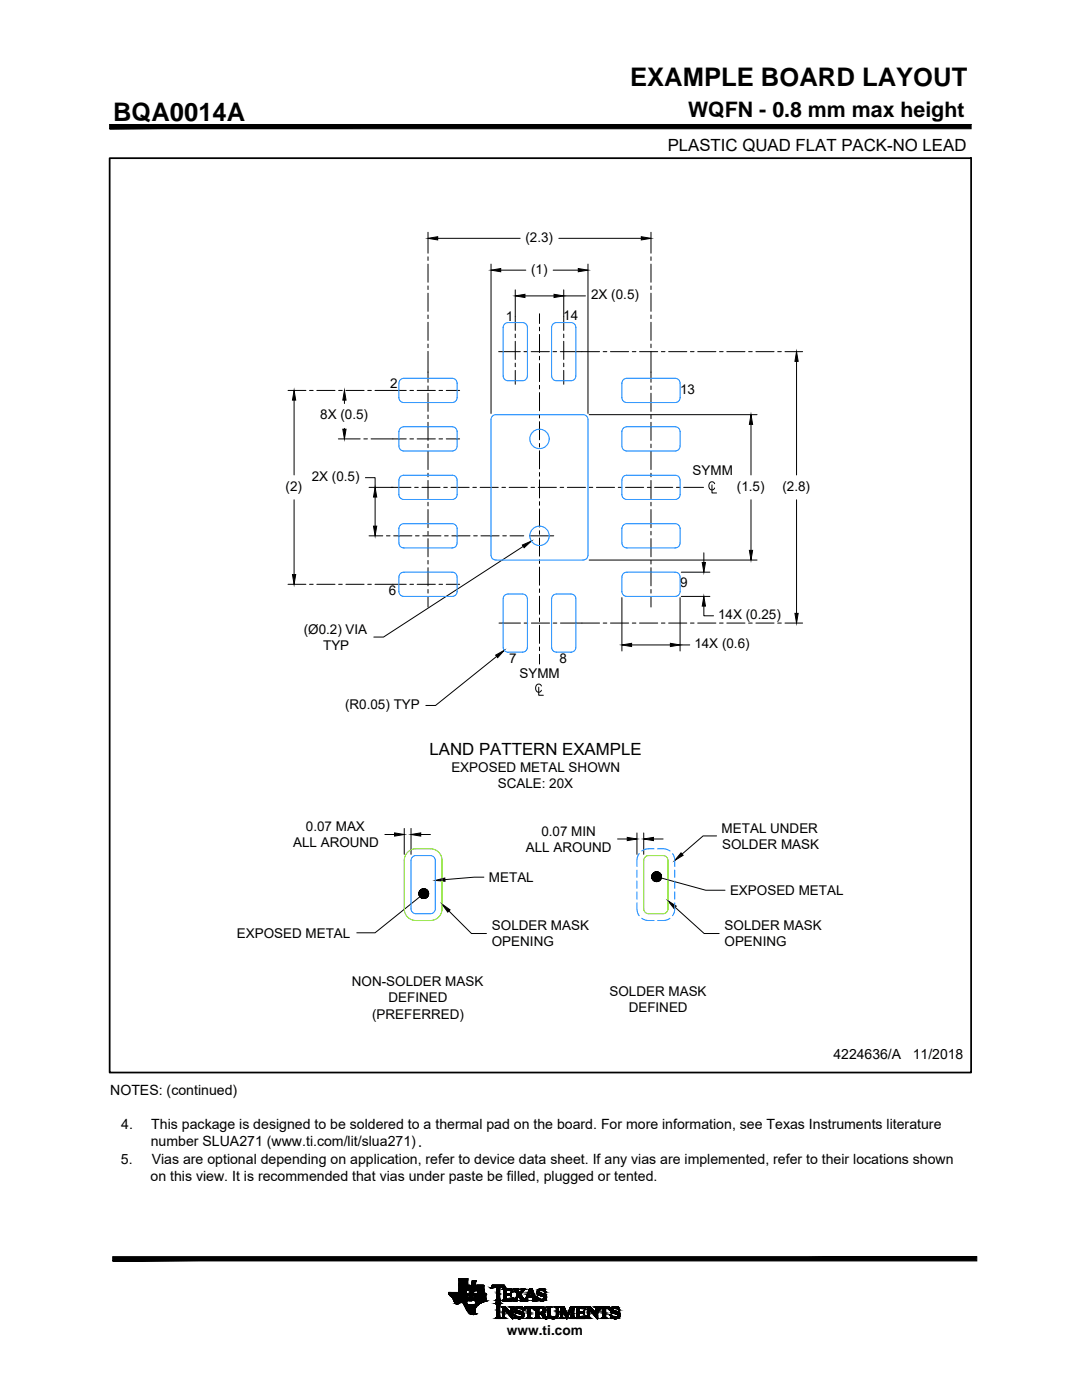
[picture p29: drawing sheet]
<svg xmlns="http://www.w3.org/2000/svg" width="216mm" height="279mm" viewBox="0 0 216 279" stroke-linecap="round" stroke-linejoin="round" font-family="sans-serif">
<defs><g id="words">
<g font-size="5.1">
<text x="125.7" y="17.1">EXAMPLE BOARD LAYOUT</text>
<text x="22.6" y="24.1">BQA0014A</text>
</g>
<text font-size="4.3" x="137.3" y="23.4">WQFN - 0.8 mm max height</text>
<g font-size="3.4">
<text x="133.2" y="30.1">PLASTIC QUAD FLAT PACK-NO LEAD</text>
<text x="85.7" y="150.7">LAND PATTERN EXAMPLE</text>
</g>
<g font-size="2.8">
<text x="166.3" y="211.4">4224636/A</text>
<text x="182.1" y="211.4">11/2018</text>
<text x="22" y="218.6">NOTES: (continued)</text>
<text x="24.2" y="225.3">4.</text>
<text x="30.2" y="225.3">This package is designed to be soldered to a thermal pad on the board. For more information, see Texas Instruments literature</text>
<text x="24.1" y="232.2">5.</text>
<text x="30.1" y="228.7">number SLUA271 (www.ti.com/lit/slua271).</text>
<text x="30.3" y="232.2">Vias are optional depending on application, refer to device data sheet. If any vias are implemented, refer to their locations shown</text>
<text x="30" y="235.6">on this view. It is recommended that vias under paste be filled, plugged or tented.</text>
</g>
<g font-size="2.7">
<text x="104.8" y="48.2">(2.3)</text>
<text x="106" y="54.6">(1)</text>
<text x="118" y="59.7">2X (0.5)</text>
<text x="101" y="64">1</text>
<text x="112.4" y="64">14</text>
<text x="77.9" y="77.4">2</text>
<text x="63.9" y="83.7">8X (0.5)</text>
<text x="135.7" y="78.6">13</text>
<text x="138.2" y="94.9">SYMM</text>
<text x="57" y="97.9">(2)</text>
<text x="62.2" y="96">2X (0.5)</text>
<text x="147" y="97.9">(1.5)</text>
<text x="156.1" y="97.9">(2.8)</text>
<text x="77.6" y="118.8">6</text>
<text x="135.7" y="117.2">9</text>
<text x="143.3" y="123.6">14X (0.25)</text>
<text x="60.6" y="126.5">(Ø0.2) VIA</text>
<text x="64.5" y="129.8">TYP</text>
<text x="138.6" y="129.4">14X (0.6)</text>
<text x="101.6" y="132.3">7</text>
<text x="103.6" y="135.2">SYMM</text>
<text x="111.6" y="132.3">8</text>
<text x="68.9" y="141.5">(R0.05) TYP</text>
<text x="90.1" y="154.1">EXPOSED METAL SHOWN</text>
<text x="99.3" y="157.3">SCALE: 20X</text>
<text x="61" y="165.9">0.07 MAX</text>
<text x="108" y="166.8">0.07 MIN</text>
<text x="144" y="166.1">METAL UNDER</text>
<text x="58.5" y="169.1">ALL AROUND</text>
<text x="104.9" y="170">ALL AROUND</text>
<text x="144.1" y="169.4">SOLDER MASK</text>
<text x="97.6" y="176">METAL</text>
<text x="145.7" y="178.6">EXPOSED METAL</text>
<text x="98.2" y="185.6">SOLDER MASK</text>
<text x="144.6" y="185.6">SOLDER MASK</text>
<text x="47.3" y="187.1">EXPOSED METAL</text>
<text x="98.1" y="188.9">OPENING</text>
<text x="144.6" y="188.9">OPENING</text>
<text x="70.2" y="196.9">NON-SOLDER MASK</text>
<text x="74.2" y="203.3">(PREFERRED)</text>
<text x="77.5" y="200.1">DEFINED</text>
<text x="121.6" y="198.8">SOLDER MASK</text>
<text x="125.4" y="202">DEFINED</text>
<text x="101.2" y="266.4">www.ti.com</text>
</g>
</g></defs>
<g fill="#000" stroke="#000" stroke-width=".2">
<path d="M85.4 47.6l1.9-.4v.7zM98 53.9l1.9-.3v.6zM102.8 59.1l1.9-.4v.7zM110.6 58.7l1.9 .4-1.9 .3zM115.4 53.6l1.9 .3-1.9 .3zM128 47.2l1.9 .4-1.9 .3zM58.7 77.9l.3 2h-.6zM68.7 77.9l.3 2h-.6zM158.9 70.2l.4 1.9h-.7zM68.4 85.7h.6l-.3 1.9zM74.8 97.3l.4 1.9h-.7zM149.9 82.8l.3 1.9h-.7z"/>
<path d="M58.4 114.7h.6l-.3 1.9zM74.5 105h.7l-.4 1.9zM104.2 108.8l1.8-.8-1.4 1.3zM140.1 112.3h.7l-.4 1.9zM149.5 109.8h.7l-.3 2zM98.9 130.7l1.7-.9-1.3 1.5zM124.1 128.7l1.9-.3v.6zM133.8 128.4l1.9 .3-1.9 .3zM140.4 119l.4 2h-.7zM158.6 122.4h.7l-.4 1.9zM78.7 166.2l2 .3-2 .4zM82 166.5l2-.3v.7z"/>
<path d="M86.9 175.7l1.9-.5v.7zM125.2 167.1l1.9 .3-1.9 .4zM128.4 167.4l2-.3v.7zM135.9 170.2l.4 .5-1.7 1zM88.2 180.4l1.6 1.2-.5 .4zM133.3 179.8l1.6 1-.4 .5zM94.6 259.5h2.3zM94.8 259.6h2.1zM94.9 259.6h.1zM95 259.7h1.9zM98 257.1h.1zM101.6 258.2h.4z"/>
<path d="M101.7 258.2h.3zM102.3 259.1h.1zM103.2 258.6h.3zM107.8 258.6h1.2zM108 259.6h.2zM108.2 258.7h.8zM91.1 260.2h.3zM94.4 262.3h.2zM94.4 262.3h.1zM98.9 260.2h1zM104.5 261.4h.1zM107.9 261.9h.8z"/>
<path d="M108.6 263.1h.7zM108.9 263.2h.1zM113.1 263.1h.1zM116.2 261.8h.4zM116.3 261.8h.3zM116.9 262.6h.1zM119.5 261.4h.1z"/>
<path d="M21.9 24.8v.9l171.9-.9zM21.9 25.7l171.9-.9v.9z"/>
<path d="M83.6 178.2l1 .1zM83.6 178.3h1zM83.6 178.4l1-.1z"/>
<path d="M83.6 178.5l1-.2zM83.6 178.6l1-.3zM83.6 178.7l1-.4z"/>
<path d="M83.7 178l.9 .3zM83.6 178.1l1 .2zM83.6 178.2l1 .1z"/>
<path d="M83.7 178.7l.9-.4zM83.7 178.8l.9-.5zM83.8 178.9l.8-.6z"/>
<path d="M83.8 177.8l.8 .5zM83.7 177.8l.9 .5zM83.7 177.9l.9 .4z"/>
<path d="M83.8 179l.8-.7zM83.9 179l.7-.7zM84.6 178.3l-.6 .8z"/>
<path d="M83.9 177.6l.7 .7zM83.9 177.6l.7 .7zM83.8 177.7l.8 .6z"/>
<path d="M84.6 178.3l-.6 .8zM84.6 178.3l-.5 .9zM84.6 178.3l-.4 .9z"/>
<path d="M84.1 177.5l.5 .8zM84 177.5l.6 .8zM84 177.6l.6 .7z"/>
<path d="M84.6 178.3l-.4 .9zM84.6 178.3l-.2 1zM84.6 178.3l-.2 1z"/>
<path d="M84.3 177.4l.3 .9zM84.2 177.4l.4 .9zM84.2 177.5l.4 .8z"/>
<path d="M84.6 178.3l-.1 1zM84.6 178.3l-.1 1zM84.6 178.3v1z"/>
<path d="M84.6 177.4v.9zM84.5 177.4l.1 .9zM84.4 177.4l.2 .9z"/>
<path d="M84.6 178.3l.2 1zM84.6 178.3l.2 1zM84.6 178.3l.3 1z"/>
<path d="M84.8 177.4l-.2 .9zM84.7 177.4l-.1 .9zM84.7 177.4l-.1 .9z"/>
<path d="M84.6 178.3l.4 .9zM84.6 178.3l.4 .9zM84.6 178.3l.6 .8z"/>
<path d="M85.1 177.5l-.5 .8zM85 177.5l-.4 .8zM84.9 177.4l-.3 .9z"/>
<path d="M84.6 178.3l.6 .8zM84.6 178.3l.7 .7zM84.6 178.3l.7 .7z"/>
<path d="M84.6 178.3l.7-.6zM85.2 177.6l-.6 .7zM85.1 177.6l-.5 .7z"/>
<path d="M84.6 178.3l.8 .5zM84.6 178.3l.8 .5zM84.6 178.3l.8 .5z"/>
<path d="M84.6 178.3l.8-.3zM84.6 178.3l.8-.5zM84.6 178.3l.8-.5z"/>
<path d="M84.6 178.3l.9 .3zM84.6 178.3l.9 .3zM84.6 178.3l.9 .2z"/>
<path d="M84.6 178.3l.9-.1zM84.6 178.3l.9-.2zM84.6 178.3l.9-.3z"/>
<path d="M84.6 178.3l.9 .2zM84.6 178.3l.9 .1zM84.6 178.3l.9-.1z"/>
<path d="M130.1 175h.9zM130.1 175h.9zM130.1 175.1l.9-.1z"/>
<path d="M130.1 175.2l.9-.2zM130.1 175.3l.9-.3zM130.1 175.4l.9-.4z"/>
<path d="M130.1 174.7l.9 .3zM130.1 174.8l.9 .2zM130.1 174.9l.9 .1z"/>
<path d="M130.2 175.4l.8-.4zM130.2 175.5l.8-.5zM130.3 175.6l.7-.6z"/>
<path d="M130.2 174.5l.8 .5zM130.1 174.6l.9 .4zM130.1 174.6l.9 .4z"/>
<path d="M130.3 175.6l.7-.6zM131 175l-.5 .8zM131 175l-.5 .8z"/>
<path d="M130.3 174.3l.7 .7zM130.3 174.3l.7 .7zM130.2 174.4l.8 .6z"/>
<path d="M131 175l-.5 .8zM131 175l-.3 .9zM131 175l-.3 .9z"/>
<path d="M130.5 174.2l.5 .8zM130.4 174.2l.6 .8zM130.3 174.3l.7 .7z"/>
<path d="M131 175l-.2 .9zM131 175l-.2 .9zM131 175l-.1 .9z"/>
<path d="M130.7 174.1l.3 .9zM130.6 174.1l.4 .9zM130.5 174.1l.5 .9z"/>
<path d="M131 175v.9zM131 175l.2 .9zM131 175l.3 .9z"/>
<path d="M130.9 174l.1 1zM130.9 174l.1 1zM130.8 174l.2 1z"/>
<path d="M131 175l.3 .9zM131 175l.4 .8zM131 175l.4 .8z"/>
<path d="M131.2 174l-.2 1zM131.1 174l-.1 1zM131 174v1z"/>
<path d="M131 175l.6 .8zM131 175l.6 .8zM131 175l.6 .7z"/>
<path d="M131.4 174.1l-.4 .9zM131.4 174.1l-.4 .9zM131.3 174l-.3 1z"/>
<path d="M131 175l.8 .6zM131 175l.8 .6zM131 175l.9 .5z"/>
<path d="M131.6 174.2l-.6 .8zM131.6 174.2l-.6 .8zM131.5 174.1l-.5 .9z"/>
<path d="M131 175l.9 .5zM131 175l.9 .3zM131 175l.9 .3z"/>
<path d="M131 175l.8-.6zM131 175l.8-.6zM131 175l.7-.7z"/>
<path d="M131 175l1 .2zM131 175l1 .1zM131 175h1z"/>
<path d="M131 175l1-.3zM131 175l.9-.4zM131 175l.9-.4z"/>
<path d="M131 175h1zM131 175l1-.2zM131 175l1-.3z"/>
<path d="M22.5 250.8v.8l172.4-.8zM22.5 251.6l172.4-.8v.8z"/>
<path d="M90.8 260h.8zM90.8 260h.8z"/>
<path d="M90.8 260h.8zM90.8 260h.8z"/>
<path d="M90.7 259.9h1zM90.7 259.9l.9 .1z"/>
<path d="M90.7 259.9h1zM90.7 259.9h1z"/>
<path d="M90.7 259.9h1zM90.7 259.9h1z"/>
<path d="M90.7 259.9h1.1zM90.7 259.9h1z"/>
<path d="M90.7 259.8h1.1zM90.7 259.8l1.1 .1z"/>
<path d="M90.7 259.8h1.1zM90.7 259.8h1.1z"/>
<path d="M90.7 259.8h1.1zM90.7 259.8h1.1z"/>
<path d="M90.7 259.8h1.2zM90.7 259.8h1.1z"/>
<path d="M90.7 259.8h1.2zM90.7 259.8h1.2z"/>
<path d="M90.7 259.8h1.2zM90.7 259.8h1.2z"/>
<path d="M90.7 259.8h1.3zM90.7 259.8h1.2z"/>
<path d="M90.7 259.8h1.3zM90.7 259.8h1.3z"/>
<path d="M90.7 259.8h1.3zM90.7 259.8h1.3z"/>
<path d="M89.6 258.3h3.3zM89.6 258.3h3.3z"/>
<path d="M89.6 258.3h3.3zM89.6 258.3h3.3z"/>
<path d="M89.6 258.2h3.3zM89.6 258.2l3.3 .1z"/>
<path d="M89.6 258.2h3.3zM89.6 258.2h3.3z"/>
<path d="M89.6 258.2h3.3zM89.6 258.2h3.3z"/>
<path d="M89.6 258.2h3.3zM89.6 258.2h3.3z"/>
<path d="M89.6 258.2h3.3zM89.6 258.2h3.3z"/>
<path d="M89.6 258.2h3.3zM89.6 258.2h3.3z"/>
<path d="M89.6 258.2h3.3zM89.6 258.2h3.3z"/>
<path d="M89.6 258.1h3.4zM89.6 258.1l3.3 .1z"/>
<path d="M89.6 258.1h3.4zM89.6 258.1h3.4z"/>
<path d="M89.6 258.1h3.4zM89.6 258.1h3.4z"/>
<path d="M89.5 258.1h3.5zM89.5 258.1h3.5z"/>
<path d="M89.6 258.1h3.4zM89.6 258.1h3.4z"/>
<path d="M89.5 258h3.5zM89.5 258h3.5z"/>
<path d="M89.5 258h3.5zM89.5 258l3.5 .1z"/>
<path d="M89.5 257.9h3.5zM89.5 257.9l3.5 .1z"/>
<path d="M91.6 257.9h1.4zM91.6 257.9h1.4z"/>
<path d="M91.6 257.9h1.4zM91.6 257.9h1.4z"/>
<path d="M91.6 257.9h1.4zM91.6 257.9h1.4z"/>
<path d="M91.6 257.9h1.4zM91.6 257.9h1.4z"/>
<path d="M91.6 257.9h1.4zM91.6 257.9h1.4z"/>
<path d="M91.6 257.9h1.4zM91.6 257.9h1.4z"/>
<path d="M91.6 257.9h1.4zM91.6 257.9h1.4z"/>
<path d="M91.6 257.9h1.4zM91.6 257.9h1.4z"/>
<path d="M91.6 257.9h1.4zM91.6 257.9h1.4z"/>
<path d="M91.6 257.8h1.4zM91.6 257.8l1.4 .1z"/>
<path d="M91.6 257.8h1.4zM91.6 257.8h1.4z"/>
<path d="M91.6 257.8h1.4zM91.6 257.8h1.4z"/>
<path d="M91.6 257.8h1.4zM91.6 257.8h1.4z"/>
<path d="M91.6 257.7h1.4zM91.6 257.7l1.4 .1z"/>
<path d="M91.6 257.7h1.4zM91.6 257.7h1.4z"/>
<path d="M91.6 257.7h1.4zM91.6 257.7h1.4z"/>
<path d="M91.6 257.6h1.5zM91.6 257.6l1.4 .1z"/>
<path d="M91.6 257.6h1.5zM91.6 257.6h1.5z"/>
<path d="M91.6 257.6h1.5zM91.6 257.6h1.5z"/>
<path d="M91.6 257.6h1.5zM91.6 257.6h1.5z"/>
<path d="M91.6 257.5h1.5zM91.6 257.5h1.5z"/>
<path d="M91.6 257.5h1.5zM91.6 257.5l1.5 .1z"/>
<path d="M91.6 257.5h1.5zM91.6 257.5h1.5z"/>
<path d="M91.6 257.5h1.5zM91.6 257.5h1.5z"/>
<path d="M91.6 257.5h1.5zM91.6 257.5h1.5z"/>
<path d="M91.6 257.4l1.5 .1zM91.6 257.4l1.5 .1z"/>
<path d="M91.6 257.5h1.5zM91.6 257.5h1.5z"/>
<path d="M91.6 257.4h1.5zM91.6 257.4h1.5z"/>
<path d="M91.6 257.4h1.5zM91.6 257.4h1.5z"/>
<path d="M91.6 257.4h1.5zM91.6 257.4h1.5z"/>
<path d="M92.4 260h.7zM92.4 260h.7z"/>
<path d="M92.4 260h.7zM92.4 260h.7z"/>
<path d="M92.3 259.9h.8zM92.3 259.9h.8z"/>
<path d="M92.3 259.9h.8zM92.3 259.9l.8 .1z"/>
<path d="M92.3 259.9h.8zM92.3 259.9h.8z"/>
<path d="M92.3 259.9h.8zM92.3 259.9h.8z"/>
<path d="M92.2 259.9h.9zM92.2 259.9h.9z"/>
<path d="M92.2 259.8h.9zM92.2 259.8l.9 .1z"/>
<path d="M92.2 259.8h.9zM92.2 259.8h.9z"/>
<path d="M92.2 259.8h.9zM92.2 259.8h.9z"/>
<path d="M92.1 259.8h1zM92.1 259.8h1z"/>
<path d="M92.1 259.8h1zM92.1 259.8h1z"/>
<path d="M92.1 259.8h1zM92.1 259.8h1z"/>
<path d="M92 259.8h1.1zM92 259.8h1.1z"/>
<path d="M90.6 259.7h2.5zM90.6 259.7l2.5 .1z"/>
<path d="M90.6 259.7h2.5zM90.6 259.7h2.5z"/>
<path d="M90.6 259.6h2.6zM90.6 259.6l2.5 .1z"/>
<path d="M90.6 259.6h2.6zM90.6 259.6h2.6z"/>
<path d="M90.6 259.6h2.6zM90.6 259.6h2.6z"/>
<path d="M90.6 259.5h2.6zM90.6 259.5l2.6 .1z"/>
<path d="M90.5 259.5h2.7zM90.5 259.5h2.7z"/>
<path d="M90.5 259.5h2.7zM90.5 259.5h2.7z"/>
<path d="M90.5 259.5h2.7zM90.5 259.5h2.7z"/>
<path d="M90.5 259.5h2.7zM90.5 259.5h2.7z"/>
<path d="M90.5 259.5h2.7zM90.5 259.5h2.7z"/>
<path d="M90.5 259.5h2.7zM90.5 259.5h2.7z"/>
<path d="M90.5 259.5h2.7zM90.5 259.5h2.7z"/>
<path d="M90.5 259.5h2.7zM90.5 259.5h2.7z"/>
<path d="M90.5 259.4h2.7zM90.5 259.4l2.7 .1z"/>
<path d="M90.5 259.4h2.7zM90.5 259.4h2.7z"/>
<path d="M90.5 259.4h2.7zM90.5 259.4h2.7z"/>
<path d="M90.5 259.4h2.7zM90.5 259.4h2.7z"/>
<path d="M90.5 259.4h2.7zM90.5 259.4h2.7z"/>
<path d="M90.5 259.3h2.7zM90.5 259.3l2.7 .1z"/>
<path d="M90.5 259.3h2.7zM90.5 259.3h2.7z"/>
<path d="M90.5 259.3h2.7zM90.5 259.3h2.7z"/>
<path d="M90.5 259.3h2.7zM90.5 259.3h2.7z"/>
<path d="M90.5 259.3h2.7zM90.5 259.3h2.7z"/>
<path d="M90.4 259.2h2.8zM90.4 259.2l2.8 .1z"/>
<path d="M90.4 259.2h2.8zM90.4 259.2h2.8z"/>
<path d="M90.4 259.2h2.8zM90.4 259.2h2.8z"/>
<path d="M90.4 259.1h2.9zM90.4 259.1h2.9z"/>
<path d="M90.4 259.1h2.9zM90.4 259.1l2.8 .1z"/>
<path d="M90.3 259.1h3zM90.3 259.1h3z"/>
<path d="M90.3 259l3 .1zM90.3 259l3 .1z"/>
<path d="M90.3 259.1h3zM90.3 259.1h3z"/>
<path d="M90.3 259h3zM90.3 259h3z"/>
<path d="M90.2 258.9h3.1zM90.2 258.9l3.1 .1z"/>
<path d="M90.1 258.9h3.2zM90.1 258.9h3.2z"/>
<path d="M90.1 258.9h3.2zM90.1 258.9h3.2z"/>
<path d="M91.6 255.2h1.7zM91.6 255.2h1.7z"/>
<path d="M91.6 255.2h1.7zM91.6 255.2h1.7z"/>
<path d="M91.6 255.2h1.7zM91.6 255.2h1.7z"/>
<path d="M91.6 255.2h1.7zM91.6 255.2h1.7z"/>
<path d="M91.6 255.2h1.7zM91.6 255.2h1.7z"/>
<path d="M91.6 255.2h1.7zM91.6 255.2h1.7z"/>
<path d="M91.6 255.2h1.7zM91.6 255.2h1.7z"/>
<path d="M91.6 255.2h1.7zM91.6 255.2h1.7z"/>
<path d="M91.6 255.2h1.7zM91.6 255.2h1.7z"/>
<path d="M91.6 255.2h1.7zM91.6 255.2h1.7z"/>
<path d="M91.6 255.2l1.7 .1zM91.6 255.2l1.7 .1z"/>
<path d="M91.6 255.3h1.7zM91.6 255.3h1.7z"/>
<path d="M91.6 255.3h1.7zM91.6 255.3h1.7z"/>
<path d="M91.6 255.3h1.7zM91.6 255.3h1.7z"/>
<path d="M91.6 255.3h1.7zM91.6 255.3h1.7z"/>
<path d="M91.6 255.3h1.7zM91.6 255.3h1.7z"/>
<path d="M91.6 255.3h1.7zM91.6 255.3h1.7z"/>
<path d="M91.6 255.3l1.7 .1zM91.6 255.3l1.7 .1z"/>
<path d="M91.6 255.4h1.7zM91.6 255.4h1.7z"/>
<path d="M91.6 255.4h1.7zM91.6 255.4h1.7z"/>
<path d="M91.6 255.4h1.7zM91.6 255.4h1.7z"/>
<path d="M91.6 255.4l1.7 .1zM91.6 255.4l1.7 .1z"/>
<path d="M91.6 255.5h1.7zM91.6 255.5h1.7z"/>
<path d="M91.6 255.5h1.7zM91.6 255.5h1.7z"/>
<path d="M91.6 255.5h1.7zM91.6 255.5h1.7z"/>
<path d="M91.6 255.5h1.7zM91.6 255.5h1.7z"/>
<path d="M91.6 255.5l1.7 .1zM91.6 255.5l1.7 .1z"/>
<path d="M91.6 255.6h1.7zM91.6 255.6h1.7z"/>
<path d="M91.6 255.6l1.7 .1zM91.6 255.6l1.7 .1z"/>
<path d="M91.6 255.7h1.7zM91.6 255.7h1.7z"/>
<path d="M91.6 255.7l1.7 .1zM91.6 255.7l1.7 .1z"/>
<path d="M91.6 255.8h1.7zM91.6 255.8h1.7z"/>
<path d="M91.6 255.8l1.7 .1zM91.6 255.8l1.7 .1z"/>
<path d="M91.6 255.9l1.7 .1zM91.6 255.9l1.7 .1z"/>
<path d="M91.6 256h1.7zM91.6 256h1.7z"/>
<path d="M91.6 256l1.7 .1zM91.6 256l1.7 .1z"/>
<path d="M91.6 256.1l1.7 .1zM91.6 256.1l1.7 .1z"/>
<path d="M91.6 256.2h1.7zM91.6 256.2h1.7z"/>
<path d="M91.6 256.2h1.7zM91.6 256.2h1.7z"/>
<path d="M91.6 256.2l1.7 .1zM91.6 256.2l1.7 .1z"/>
<path d="M91.6 256.3h1.7zM91.6 256.3h1.7z"/>
<path d="M91.6 256.3h1.7zM91.6 256.3h1.7z"/>
<path d="M91.6 256.3l1.7 .1zM91.6 256.3l1.7 .1z"/>
<path d="M91.6 256.4h1.7zM91.6 256.4h1.7z"/>
<path d="M91.6 256.4h1.7zM91.6 256.4h1.7z"/>
<path d="M91.6 256.4l1.7 .1zM91.6 256.4l1.7 .1z"/>
<path d="M91.6 256.5h1.7zM91.6 256.5h1.7z"/>
<path d="M91.6 256.5h1.7zM91.6 256.5h1.7z"/>
<path d="M91.6 256.5h1.7zM91.6 256.5h1.7z"/>
<path d="M91.6 256.5h1.7zM91.6 256.5h1.7z"/>
<path d="M90.1 258.8h3.2zM90.1 258.8l3.2 .1z"/>
<path d="M90 258.8h3.3zM90 258.8h3.3z"/>
<path d="M89.9 258.7h3.4zM89.9 258.7l3.4 .1z"/>
<path d="M89.9 258.6h3.4zM89.9 258.6l3.4 .1z"/>
<path d="M89.9 258.6h3.5zM89.9 258.6h3.4z"/>
<path d="M89.8 258.6h3.6zM89.8 258.6h3.6z"/>
<path d="M89.8 258.5h3.6zM89.8 258.5h3.6z"/>
<path d="M89.8 258.5h3.6zM89.8 258.5l3.6 .1z"/>
<path d="M89.8 258.5h3.6zM89.8 258.5h3.6z"/>
<path d="M89.8 258.5h3.6zM89.8 258.5h3.6z"/>
<path d="M89.7 258.5h3.7zM89.7 258.5h3.7z"/>
<path d="M89.7 258.5h3.7zM89.7 258.5h3.7z"/>
<path d="M89.7 258.4h3.7zM89.7 258.4l3.7 .1z"/>
<path d="M89.7 258.4h3.7zM89.7 258.4h3.7z"/>
<path d="M89.7 258.4h3.7zM89.7 258.4h3.7z"/>
<path d="M89.6 258.3h3.8zM89.6 258.3l3.8 .1zM89.7 258.4h3.7zM89.7 258.4h3.7z"/>
<path d="M89.6 258.3h3.8zM89.6 258.3h3.8z"/>
<path d="M89.6 258.3h3.8zM89.6 258.3h3.8z"/>
<path d="M89.6 258.3h3.8zM89.6 258.3h3.8z"/>
<path d="M89.6 258.3h3.8zM89.6 258.3h3.8z"/>
<path d="M89.6 258.3h3.8zM89.6 258.3h3.8z"/>
<path d="M89.6 258.3h3.8zM89.6 258.3h3.8z"/>
<path d="M89.6 258.3h3.8zM89.6 258.3h3.8z"/>
<path d="M91.6 257.4h2zM91.6 257.4h2z"/>
<path d="M91.6 257.4h2zM91.6 257.4h2z"/>
<path d="M91.6 257.4h2zM91.6 257.4h2z"/>
<path d="M91.6 257.4h2zM91.6 257.4h2z"/>
<path d="M91.6 257.4h2zM91.6 257.4h2z"/>
<path d="M91.6 257.4h2zM91.6 257.4h2z"/>
<path d="M91.6 257.3h2zM91.6 257.3l2 .1z"/>
<path d="M91.6 257.3h2zM91.6 257.3h2z"/>
<path d="M91.6 257.3h2zM91.6 257.3h2z"/>
<path d="M91.6 257.3h2zM91.6 257.3h2z"/>
<path d="M91.6 257.3h2zM91.6 257.3h2z"/>
<path d="M91.6 257.2h2zM91.6 257.2l2 .1z"/>
<path d="M91.6 257.2h2zM91.6 257.2h2z"/>
<path d="M91.6 257.1h2zM91.6 257.1l2 .1z"/>
<path d="M91.6 257.1h2.1zM91.6 257.1h2z"/>
<path d="M91.6 257.1h2.1zM91.6 257.1h2.1z"/>
<path d="M91.6 257h2.1zM91.6 257l2.1 .1z"/>
<path d="M91.6 257h2.1zM91.6 257h2.1z"/>
<path d="M91.6 256.9h2.1zM91.6 256.9l2.1 .1z"/>
<path d="M91.6 256.9h2.1zM91.6 256.9h2.1z"/>
<path d="M91.6 256.8h2.1zM91.6 256.8l2.1 .1z"/>
<path d="M91.6 256.7h2.1zM91.6 256.7l2.1 .1z"/>
<path d="M91.6 256.7h2.1zM91.6 256.7h2.1z"/>
<path d="M91.6 256.7h2.1zM91.6 256.7h2.1z"/>
<path d="M91.6 256.7h2.1zM91.6 256.7h2.1z"/>
<path d="M91.6 256.6h2.1zM91.6 256.6l2.1 .1z"/>
<path d="M91.6 256.6h2.2zM91.6 256.6h2.1z"/>
<path d="M91.6 256.6h2.2zM91.6 256.6h2.2z"/>
<path d="M91.6 256.6h2.2zM91.6 256.6h2.2z"/>
<path d="M91.6 256.5h2.2zM91.6 256.5h2.2z"/>
<path d="M91.6 256.5h2.2zM91.6 256.5l2.2 .1z"/>
<path d="M91.6 256.5h2.2zM91.6 256.5h2.2z"/>
<path d="M91.6 256.5h2.2zM91.6 256.5h2.2z"/>
<path d="M91.6 256.5h2.2zM91.6 256.5h2.2z"/>
<path d="M93.5 259.6h.7zM93.5 259.6h.7z"/>
<path d="M93.5 259.6h.7zM93.5 259.6h.7z"/>
<path d="M93.5 259.5h.7zM93.5 259.5l.7 .1z"/>
<path d="M93.5 259.5h.7zM93.5 259.5h.7z"/>
<path d="M93.5 259.5h.7zM93.5 259.5h.7zM93.5 259.5h.7zM93.5 259.5h.7z"/>
<path d="M93.5 259.5h.7zM93.5 259.5h.7zM93.5 259.5h.7zM93.5 259.5h.7z"/>
<path d="M93.5 259.5h.7zM93.5 259.5h.7zM93.5 259.5h.7zM93.5 259.5h.7z"/>
<path d="M93.5 259.4h.7zM93.5 259.4l.7 .1zM93.5 259.5h.7zM93.5 259.5h.7z"/>
<path d="M93.5 259.4h.7zM93.5 259.4h.7zM93.5 259.4h.7zM93.5 259.4h.7z"/>
<path d="M93.5 259.4h.7zM93.5 259.4h.7zM93.5 259.4h.7zM93.5 259.4h.7z"/>
<path d="M93.5 259.3h.7zM93.5 259.3l.7 .1zM93.5 259.4h.7zM93.5 259.4h.7z"/>
<path d="M93.5 259.3h.7zM93.5 259.3h.7zM93.5 259.3h.7zM93.5 259.3h.7z"/>
<path d="M93.5 259.2h.7zM93.5 259.2l.7 .1zM93.5 259.3h.7zM93.5 259.3h.7z"/>
<path d="M93.6 259.2h.7zM93.6 259.2h.6zM93.5 259.2h.7zM93.5 259.2h.7z"/>
<path d="M93.6 259.1h.7zM93.6 259.1l.7 .1zM93.6 259.2h.7zM93.6 259.2h.7z"/>
<path d="M93.6 259.1h.7zM93.6 259.1h.7zM93.6 259.1h.7zM93.6 259.1h.7z"/>
<path d="M93.6 259h.7zM93.6 259l.7 .1zM93.6 259.1h.7zM93.6 259.1h.7z"/>
<path d="M93.6 259h.7zM93.6 259h.7zM93.6 259h.7zM93.6 259h.7z"/>
<path d="M93.6 258.9l.7 .1v-.1zM93.6 258.9l.7 .1h-.7zM93.6 259h.7zM93.6 259h.7z"/>
<path d="M93.6 258.7l.7 .2v-.2zM93.6 258.7l.7 .2h-.7zM93.6 258.9h.7zM93.6 258.9h.7z"/>
<path d="M93.7 258.6l.6 .1 .1-.1zM93.7 258.6l.6 .1h-.7zM93.6 258.7h.7zM93.6 258.7h.7z"/>
<path d="M93.7 258.5l.7 .1v-.1zM93.7 258.5l.7 .1h-.7zM93.7 258.6h.7zM93.7 258.6h.7z"/>
<path d="M93.7 258.3l.7 .2v-.2zM93.7 258.3l.7 .2h-.7zM93.7 258.5h.7zM93.7 258.5h.7z"/>
<path d="M93.8 258l.6 .3 .1-.3zM93.8 258l.6 .3h-.7zM93.7 258.3h.7zM93.7 258.3h.7z"/>
<path d="M93.8 257.8l.7 .2v-.2zM93.8 257.8l.7 .2h-.7zM93.8 258h.7zM93.8 258h.7z"/>
<path d="M93.9 257.6l.6 .2 .1-.2zM93.9 257.6l.6 .2h-.7zM93.8 257.8h.7zM93.8 257.8h.7z"/>
<path d="M93.9 257.5l.7 .1v-.1zM93.9 257.5l.7 .1h-.7zM93.9 257.6h.7zM93.9 257.6h.7z"/>
<path d="M93.9 257.4l.7 .1v-.1zM93.9 257.4l.7 .1h-.7zM93.9 257.5h.7zM93.9 257.5h.7z"/>
<path d="M93.9 257.2l.7 .2v-.2zM93.9 257.2l.7 .2h-.7zM93.9 257.4h.7zM93.9 257.4h.7z"/>
<path d="M94 257.1l.6 .1 .1-.1zM94 257.1l.6 .1h-.7zM93.9 257.2h.7zM93.9 257.2h.7z"/>
<path d="M94 257.1h.7zM94 257.1h.7zM94 257.1h.7zM94 257.1h.7z"/>
<path d="M94 257h.7zM94 257l.7 .1zM94 257.1h.7zM94 257.1h.7z"/>
<path d="M94 256.9h.7zM94 256.9l.7 .1zM94 257h.7zM94 257h.7z"/>
<path d="M94 256.9h.7zM94 256.9h.7zM94 256.9h.7zM94 256.9h.7z"/>
<path d="M94 256.9h.7zM94 256.9h.7zM94 256.9h.7zM94 256.9h.7z"/>
<path d="M94 256.8h.7zM94 256.8l.7 .1zM94 256.9h.7zM94 256.9h.7z"/>
<path d="M94 256.8h.7zM94 256.8h.7zM94 256.8h.7zM94 256.8h.7z"/>
<path d="M94 256.7h.7zM94 256.7l.7 .1zM94 256.8h.7zM94 256.8h.7z"/>
<path d="M94.1 256.7h.6zM94.1 256.7h.6zM94 256.7h.7zM94 256.7h.7z"/>
<path d="M94.1 256.7h.7zM94.1 256.7h.6zM94.1 256.7h.6zM94.1 256.7h.6z"/>
<path d="M94.1 256.6h.7zM94.1 256.6l.7 .1zM94.1 256.7h.7zM94.1 256.7h.7z"/>
<path d="M94.1 256.6h.7zM94.1 256.6h.7zM94.1 256.6h.7zM94.1 256.6h.7z"/>
<path d="M94.1 256.6h.7zM94.1 256.6h.7zM94.1 256.6h.7zM94.1 256.6h.7z"/>
<path d="M94.1 256.6h.7zM94.1 256.6h.7zM94.1 256.6h.7zM94.1 256.6h.7z"/>
<path d="M94.1 256.5h.7zM94.1 256.5l.7 .1zM94.1 256.6h.7zM94.1 256.6h.7z"/>
<path d="M94.1 256.5h.7zM94.1 256.5h.7zM94.1 256.5h.7zM94.1 256.5h.7z"/>
<path d="M94.1 256.5h.7zM94.1 256.5h.7zM94.1 256.5h.7zM94.1 256.5h.7z"/>
<path d="M94.1 256.5h.7zM94.1 256.5h.7zM94.1 256.5h.7zM94.1 256.5h.7z"/>
<path d="M94.1 256.2h.7zM94.1 256.2h.7zM94.1 256.2h.7zM94.1 256.2h.7z"/>
<path d="M94.1 256.2h.7zM94.1 256.2h.7z"/>
<path d="M94.1 256.2h.7zM94.1 256.2h.7zM94.1 256.2h.7zM94.1 256.2h.7z"/>
<path d="M94.1 256.2h.7zM94.1 256.2h.7zM94.1 256.2h.7zM94.1 256.2h.7z"/>
<path d="M94.1 256.2h.7zM94.1 256.2h.7zM94.1 256.2h.7zM94.1 256.2h.7z"/>
<path d="M94.2 256.2h.6zM94.2 256.2h.6zM94.1 256.2h.7zM94.1 256.2h.7z"/>
<path d="M94.2 256.2h.7zM94.2 256.2h.6zM94.2 256.2h.6zM94.2 256.2h.6z"/>
<path d="M94.2 256.1h.7zM94.2 256.1l.7 .1zM94.2 256.2h.7zM94.2 256.2h.7z"/>
<path d="M94.2 256.1h.7zM94.2 256.1h.7zM94.2 256.1h.7zM94.2 256.1h.7z"/>
<path d="M94.2 256h.7zM94.2 256l.7 .1zM94.2 256.1h.7zM94.2 256.1h.7z"/>
<path d="M94.2 256h.7zM94.2 256h.7zM94.2 256h.7zM94.2 256h.7z"/>
<path d="M94.2 255.9h.7zM94.2 255.9l.7 .1zM94.2 256h.7zM94.2 256h.7z"/>
<path d="M94.2 255.8h.7zM94.2 255.8l.7 .1zM94.2 255.9h.7zM94.2 255.9h.7z"/>
<path d="M94.2 255.8h.7zM94.2 255.8h.7zM94.2 255.8h.7zM94.2 255.8h.7z"/>
<path d="M94.2 255.7h.7zM94.2 255.7l.7 .1zM94.2 255.8h.7zM94.2 255.8h.7z"/>
<path d="M94.3 255.7h.6zM94.3 255.7h.6zM94.2 255.7h.7zM94.2 255.7h.7z"/>
<path d="M94.3 255.6h.7zM94.3 255.6l.6 .1zM94.3 255.7h.6zM94.3 255.7h.6z"/>
<path d="M94.3 255.6h.7zM94.3 255.6h.7zM94.3 255.6h.7zM94.3 255.6h.7z"/>
<path d="M94.3 255.6h.7zM94.3 255.6h.7zM94.3 255.6h.7zM94.3 255.6h.7z"/>
<path d="M94.3 255.6h.7zM94.3 255.6h.7zM94.3 255.6h.7zM94.3 255.6h.7z"/>
<path d="M94.3 255.6h.7zM94.3 255.6h.7zM94.3 255.6h.7zM94.3 255.6h.7z"/>
<path d="M94.3 255.6h.7zM94.3 255.6h.7zM94.3 255.6h.7zM94.3 255.6h.7z"/>
<path d="M94.3 255.6h.7zM94.3 255.6h.7zM94.3 255.6h.7zM94.3 255.6h.7z"/>
<path d="M94.3 255.6h.7zM94.3 255.6h.7zM94.3 255.6h.7zM94.3 255.6h.7z"/>
<path d="M94.9 259.6h.1zM94.9 259.6h.1z"/>
<path d="M95 259.6h1.9zM95 259.6h1.9z"/>
<path d="M94.9 260h1.2zM94.9 260h1.1z"/>
<path d="M94.9 259.9h1.3zM94.9 259.9l1.2 .1z"/>
<path d="M94.9 259.9h1.4zM94.9 259.9h1.3z"/>
<path d="M94.9 259.9h1.4zM94.9 259.9h1.4z"/>
<path d="M94.9 259.9h1.4zM94.9 259.9h1.4z"/>
<path d="M94.9 259.8h1.5zM94.9 259.8l1.4 .1z"/>
<path d="M94.9 259.8h1.5zM94.9 259.8h1.5z"/>
<path d="M94.9 259.8h1.6zM94.9 259.8h1.5z"/>
<path d="M95.1 256.5h1.4zM95.1 256.5h1.4zM95.1 256.5h1.4zM95.1 256.5h1.4z"/>
<path d="M95.1 256.5h1.4zM95.1 256.5h1.4zM95.1 256.5h1.4zM95.1 256.5h1.4z"/>
<path d="M95.1 256.5h1.4zM95.1 256.5h1.4zM95.1 256.5h1.4zM95.1 256.5h1.4z"/>
<path d="M95.1 256.5l1.4 .1zM95.1 256.5l1.4 .1z"/>
<path d="M95.1 256.6h1.4zM95.1 256.6h1.4z"/>
<path d="M95.1 256.6h1.4zM95.1 256.6h1.4zM95.1 256.6h1.4zM95.1 256.6h1.4z"/>
<path d="M95.1 256.6h1.4zM95.1 256.6h1.4zM95.1 256.6h1.4zM95.1 256.6h1.4z"/>
<path d="M95.1 256.6h1.4zM95.1 256.6h1.4zM95.1 256.6h1.4zM95.1 256.6h1.4z"/>
<path d="M95.1 256.6l1.4 .1zM95.1 256.6l1.4 .1z"/>
<path d="M95.1 256.7h1.4zM95.1 256.7h1.4z"/>
<path d="M95.1 256.7h1.4zM95.1 256.7h1.4z"/>
<path d="M95 256.7h1.5zM95 256.7h1.5z"/>
<path d="M95 256.7h1.5zM95 256.7h1.5z"/>
<path d="M95 256.7h1.5zM95 256.7h1.5z"/>
<path d="M95 256.7l1.5 .1zM95 256.7l1.5 .1z"/>
<path d="M95 256.8h1.5zM95 256.8h1.5z"/>
<path d="M95 256.8l1.5 .1zM95 256.8l1.5 .1z"/>
<path d="M95 256.9h1.5zM95 256.9h1.5z"/>
<path d="M95 256.9l1.5 .1zM95 256.9l1.5 .1z"/>
<path d="M95 257h1.5zM95 257h1.5z"/>
<path d="M95 257l1.5 .1zM95 257l1.5 .1z"/>
<path d="M95 257.1h1.5zM95 257.1h1.5z"/>
<path d="M95 257.1h1.5zM95 257.1h1.5z"/>
<path d="M95 257.1h1.5zM95 257.1h1.5z"/>
<path d="M95 257.1l1.5 .1zM95 257.1l1.5 .1z"/>
<path d="M94.9 257.2h1.6zM94.9 257.2h1.6z"/>
<path d="M94.9 257.2h1.6zM94.9 257.2h1.6z"/>
<path d="M94.9 257.2l1.6 .1zM94.9 257.2l1.6 .1z"/>
<path d="M94.9 257.3h1.6zM94.9 257.3h1.6z"/>
<path d="M94.9 257.3h1.6zM94.9 257.3h1.6z"/>
<path d="M94.9 257.3h1.6zM94.9 257.3h1.6z"/>
<path d="M94.9 257.3h1.6zM94.9 257.3h1.6z"/>
<path d="M94.9 257.3h1.6zM94.9 257.3h1.6z"/>
<path d="M94.9 257.3h1.6zM94.9 257.3h1.6z"/>
<path d="M94.9 257.3l1.6 .1zM94.9 257.3l1.6 .1z"/>
<path d="M94.9 257.4h1.6zM94.9 257.4h1.6z"/>
<path d="M94.9 257.4h1.6zM94.9 257.4h1.6z"/>
<path d="M94.9 257.4h1.6zM94.9 257.4h1.6z"/>
<path d="M94.9 257.4h1.6zM94.9 257.4h1.6z"/>
<path d="M94.9 257.4h1.6zM94.9 257.4h1.6z"/>
<path d="M94.9 257.4h1.6zM94.9 257.4h1.6z"/>
<path d="M94.9 257.4h1.6zM94.9 257.4h1.6z"/>
<path d="M94.9 257.4h1.6zM94.9 257.4h1.6z"/>
<path d="M94.9 257.4h1.6zM94.9 257.4h1.6z"/>
<path d="M94.9 257.4h1.6zM94.9 257.4h1.6z"/>
<path d="M94.9 257.4h1.6zM94.9 257.4h1.6z"/>
<path d="M95.4 257.4h1.1zM95.4 257.4h1.1z"/>
<path d="M95.4 257.4h1.1zM95.4 257.4h1.1z"/>
<path d="M95.4 257.4h1.1zM95.4 257.4h1.1z"/>
<path d="M95.4 257.4l1.1 .1zM95.4 257.4l1.1 .1z"/>
<path d="M95.4 257.5h1.1zM95.4 257.5h1.1z"/>
<path d="M95.4 257.5h1.1zM95.4 257.5h1.1z"/>
<path d="M95.4 257.5h1.1zM95.4 257.5h1.1z"/>
<path d="M95.4 257.5h1.1zM95.4 257.5h1.1z"/>
<path d="M95.4 257.5l1.1 .1zM95.4 257.5l1.1 .1z"/>
<path d="M95.4 257.6h1.1zM95.4 257.6h1.1z"/>
<path d="M95.4 257.6h1.1zM95.4 257.6h1.1z"/>
<path d="M94.9 259.8h1.6zM94.9 259.8h1.6z"/>
<path d="M95.4 257.6h1.1zM95.4 257.6h1.1z"/>
<path d="M95.4 257.6l1.1 .1zM95.4 257.6l1.1 .1z"/>
<path d="M95.4 257.7h1.2zM95.4 257.7h1.2z"/>
<path d="M95.4 257.7h1.2zM95.4 257.7h1.2z"/>
<path d="M95.4 257.7l1.2 .1zM95.4 257.7l1.2 .1z"/>
<path d="M95.4 257.8h1.2zM95.4 257.8h1.2z"/>
<path d="M95.3 257.8h1.3zM95.3 257.8h1.3z"/>
<path d="M95 259.8h1.6zM95 259.8h1.6z"/>
<path d="M95 259.8h1.6zM95 259.8h1.5z"/>
<path d="M95.3 257.8h1.3zM95.3 257.8h1.3z"/>
<path d="M95.3 257.8l1.3 .1zM95.3 257.8l1.3 .1z"/>
<path d="M95.3 257.9h1.3zM95.3 257.9h1.3z"/>
<path d="M95.3 257.9h1.3zM95.3 257.9h1.3z"/>
<path d="M95.3 257.9l1.4 .1zM95.3 257.9l1.4 .1z"/>
<path d="M95 259.8h1.6zM95 259.8h1.6z"/>
<path d="M95.3 258h1.4zM95.3 258h1.4z"/>
<path d="M95.3 258h1.4zM95.3 258h1.4z"/>
<path d="M95.3 258l1.4 .1zM95.3 258l1.4 .1z"/>
<path d="M95 259.7h1.7zM95 259.7l1.6 .1z"/>
<path d="M95.3 258.1h1.4zM95.3 258.1h1.4z"/>
<path d="M95.3 258.1h1.5zM95.3 258.1h1.5z"/>
<path d="M95 259.7h1.8zM95 259.7h1.8z"/>
<path d="M95 259.7h1.8zM95 259.7h1.7z"/>
<path d="M95.3 258.1h1.5zM95.3 258.1h1.5z"/>
<path d="M95.3 258.1h1.5zM95.3 258.1h1.5z"/>
<path d="M95.3 258.1h1.5zM95.3 258.1h1.5z"/>
<path d="M95.3 258.1l1.5 .1zM95.3 258.1l1.5 .1z"/>
<path d="M95 259.7h1.8zM95 259.7h1.8z"/>
<path d="M95.3 258.2h1.5zM95.3 258.2h1.5z"/>
<path d="M95.3 258.2h1.5zM95.3 258.2h1.5z"/>
<path d="M95.3 258.2h1.5zM95.3 258.2h1.5z"/>
<path d="M95.3 258.2h1.6zM95.3 258.2h1.6z"/>
<path d="M95 259.7h1.8zM95 259.7h1.8z"/>
<path d="M95.3 258.2h1.6zM95.3 258.2h1.6z"/>
<path d="M95.3 258.2h1.6zM95.3 258.2h1.6z"/>
<path d="M95.3 258.2h1.6zM95.3 258.2h1.6z"/>
<path d="M95 259.7h1.9zM95 259.7h1.8z"/>
<path d="M95.3 258.2h1.6zM95.3 258.2h1.6z"/>
<path d="M95.3 258.2h1.6zM95.3 258.2h1.6z"/>
<path d="M95.3 258.2h1.6zM95.3 258.2h1.6z"/>
<path d="M95 259.7h1.9zM95 259.7h1.9z"/>
<path d="M95.3 258.2h1.6zM95.3 258.2h1.6z"/>
<path d="M95.3 258.2h1.6zM95.3 258.2h1.6z"/>
<path d="M95 259.7h1.9zM95 259.7h1.9z"/>
<path d="M95.3 258.2h1.6zM95.3 258.2h1.6z"/>
<path d="M95.3 258.2h1.6zM95.3 258.2h1.6z"/>
<path d="M95.3 258.2l1.6 .1zM95.3 258.2l1.6 .1z"/>
<path d="M95.3 258.3h1.6zM95.3 258.3h1.6z"/>
<path d="M95.3 258.3h1.6zM95.3 258.3h1.6z"/>
<path d="M95.3 258.3h1.6zM95.3 258.3h1.6z"/>
<path d="M94.7 258.3h2.2zM94.7 258.3h2.2z"/>
<path d="M94.7 258.3h2.2zM94.7 258.3h2.2z"/>
<path d="M94.7 258.3h2.2zM94.7 258.3h2.2z"/>
<path d="M94.7 258.3h2.2zM94.7 258.3h2.2z"/>
<path d="M94.7 258.3h2.2zM94.7 258.3h2.2z"/>
<path d="M94.7 258.3h2.2zM94.7 258.3h2.2z"/>
<path d="M94.7 258.3h2.2zM94.7 258.3h2.2z"/>
<path d="M94.7 258.3h2.2zM94.7 258.3h2.2z"/>
<path d="M94.7 258.3h2.2zM94.7 258.3h2.2z"/>
<path d="M94.7 258.3h2.2zM94.7 258.3h2.2z"/>
<path d="M94.7 258.3h2.2zM94.7 258.3h2.2z"/>
<path d="M94.7 258.3l2.2 .1zM94.7 258.3l2.2 .1z"/>
<path d="M94.7 258.4h2.2zM94.7 258.4h2.2z"/>
<path d="M94.7 258.4h2.2zM94.7 258.4h2.2z"/>
<path d="M94.7 258.4h2.2zM94.7 258.4h2.2z"/>
<path d="M94.7 258.4h2.2zM94.7 258.4h2.2z"/>
<path d="M94.7 258.4h2.2zM94.7 258.4h2.2z"/>
<path d="M94.7 258.4l2.2 .1zM94.7 258.4l2.2 .1z"/>
<path d="M94.7 258.5h2.2zM94.7 258.5h2.2z"/>
<path d="M94.7 258.5h2.2zM94.7 258.5h2.2z"/>
<path d="M94.7 258.5h2.2zM94.7 258.5h2.2z"/>
<path d="M94.7 258.5l2.2 .1zM94.7 258.5l2.2 .1z"/>
<path d="M94.7 258.6h2.2zM94.7 258.6h2.2z"/>
<path d="M94.7 258.6h2.2zM94.7 258.6h2.2z"/>
<path d="M94.7 258.6l2.2 .1zM94.7 258.6l2.2 .1z"/>
<path d="M94.7 258.7l2.2 .1zM94.7 258.7l2.2 .1z"/>
<path d="M94.6 258.8h2.3zM94.6 258.8h2.3z"/>
<path d="M94.6 258.8l2.3 .1v-.1zM94.6 258.8l2.3 .1h-2.3z"/>
<path d="M94.6 258.9h2.3zM94.6 258.9h2.3z"/>
<path d="M94.6 258.9l2.3 .1zM94.6 258.9l2.3 .1z"/>
<path d="M94.6 259h2.3zM94.6 259h2.3z"/>
<path d="M94.6 259h2.3zM94.6 259h2.3z"/>
<path d="M94.6 259l2.3 .1zM94.6 259l2.3 .1z"/>
<path d="M94.6 259.1h2.3zM94.6 259.1h2.3z"/>
<path d="M94.6 259.1h2.3zM94.6 259.1h2.3z"/>
<path d="M94.6 259.1h2.3zM94.6 259.1h2.3z"/>
<path d="M94.6 259.1h2.3zM94.6 259.1h2.3z"/>
<path d="M94.6 259.1h2.3zM94.6 259.1h2.3z"/>
<path d="M94.6 259.1l2.3 .1zM94.6 259.1l2.3 .1z"/>
<path d="M94.6 259.2h2.3zM94.6 259.2h2.3z"/>
<path d="M94.6 259.2h2.3zM94.6 259.2h2.3zM94.6 259.2h2.3zM94.6 259.2h2.3z"/>
<path d="M94.6 259.2h2.3zM94.6 259.2h2.3z"/>
<path d="M94.5 259.2h2.4zM94.5 259.2h2.4z"/>
<path d="M94.5 259.2l2.4 .1zM94.5 259.2l2.4 .1z"/>
<path d="M94.5 259.3h2.4zM94.5 259.3h2.4z"/>
<path d="M94.5 259.3h2.4zM94.5 259.3h2.4z"/>
<path d="M94.5 259.3h2.4zM94.5 259.3h2.4z"/>
<path d="M94.5 259.3h2.4zM94.5 259.3h2.4z"/>
<path d="M94.5 259.3l2.4 .1zM94.5 259.3l2.4 .1z"/>
<path d="M94.5 259.4h2.4zM94.5 259.4h2.4z"/>
<path d="M94.5 259.4h2.4zM94.5 259.4h2.4z"/>
<path d="M94.5 259.4h2.4zM94.5 259.4h2.4z"/>
<path d="M94.5 259.4h2.4zM94.5 259.4h2.4z"/>
<path d="M94.5 259.4l2.4 .1zM94.5 259.4l2.4 .1z"/>
<path d="M94.5 259.5h2.4zM94.5 259.5h2.4z"/>
<path d="M94.5 259.5h2.4zM94.5 259.5h2.4z"/>
<path d="M94.5 259.5h2.4zM94.5 259.5h2.4z"/>
<path d="M94.5 259.5h2.4zM94.5 259.5h2.4z"/>
<path d="M94.5 259.5h2.4zM94.5 259.5h2.4z"/>
<path d="M94.6 259.5h2.3zM94.6 259.5h2.3z"/>
<path d="M94.6 259.5h2.3zM94.6 259.5h2.3zM94.6 259.5h2.3z"/>
<path d="M94.6 259.5h2.3zM94.6 259.5h2.3z"/>
<path d="M94.6 259.5h2.3zM94.6 259.5h2.3z"/>
<path d="M94.6 259.5l2.3 .1zM94.6 259.5l2.3 .1z"/>
<path d="M94.7 259.6h2.2zM94.7 259.6h2.2z"/>
<path d="M94.7 259.6h2.2zM94.7 259.6h2.2z"/>
<path d="M94.7 259.6h2.2zM94.7 259.6h2.2zM94.8 259.6h2.1z"/>
<path d="M94.8 259.6h2.1zM94.8 259.6h2.1z"/>
<path d="M94.8 259.6h2.1zM94.8 259.6h2.1zM94.8 259.6h2.1z"/>
<path d="M95 259.6h1.9zM95 259.6h1.9z"/>
<path d="M95 259.6h1.9zM95 259.6h1.9z"/>
<path d="M95 259.6h1.9zM95 259.6h1.9z"/>
<path d="M95 259.6h1.9zM95 259.6h1.9z"/>
<path d="M95 259.6h1.9zM95 259.6h1.9zM95 259.6h1.9zM95 259.6h1.9z"/>
<path d="M95 259.6h1.9zM95 259.6h1.9z"/>
<path d="M95 259.6h1.9zM95 259.6h1.9z"/>
<path d="M95 259.6h1.9zM95 259.6h1.9z"/>
<path d="M95 259.6h1.9zM95 259.6h1.9zM95 259.6h1.9zM95 259.6h1.9z"/>
<path d="M95 259.6l1.9 .1zM95 259.6l1.9 .1z"/>
<path d="M95 259.7h1.9zM95 259.7h1.9z"/>
<path d="M95 259.7h1.9zM95 259.7h1.9z"/>
<path d="M95 259.7h1.9zM95 259.7h1.9z"/>
<path d="M95 259.7h1.9zM95 259.7h1.9zM95 259.7h1.9z"/>
<path d="M95 259.7h1.9zM95 259.7h1.9z"/>
<path d="M98 257.1h.1zM98 257.1h.1z"/>
<path d="M98 257h.1zM98 257l.1 .1z"/>
<path d="M98 257h.1zM98 257h.1z"/>
<path d="M98 257h.2zM98 257h.1z"/>
<path d="M98 257h.2zM98 257h.2z"/>
<path d="M98 257h.2zM98 257h.2z"/>
<path d="M98 257h.2zM98 257h.2z"/>
<path d="M98 256.9h.2zM98 256.9l.2 .1z"/>
<path d="M98 256.9h.3zM98 256.9h.2z"/>
<path d="M98.1 256.9h.2zM98.1 256.9h.2z"/>
<path d="M98.1 256.9h.2zM98.1 256.9h.2z"/>
<path d="M98.1 256.9h.3zM98.1 256.9h.2z"/>
<path d="M98.1 256.9h.3zM98.1 256.9h.3z"/>
<path d="M98.1 256.9h.4zM98.1 256.9h.3z"/>
<path d="M98.1 256.9h.4zM98.1 256.9h.4z"/>
<path d="M98.1 256.9h.5zM98.1 256.9h.4z"/>
<path d="M98.1 256.9h.6zM98.1 256.9h.5z"/>
<path d="M98.1 256.9h.7zM98.1 256.9h.7z"/>
<path d="M98.1 256.9h.7zM98.1 256.9h.6z"/>
<path d="M98.1 256.9h.7zM98.1 256.9h.8z"/>
<path d="M98.1 256.9h.8zM98.1 256.9h.8z"/>
<path d="M98.9 259.5h1zM98.9 259.5h1z"/>
<path d="M98.9 259.5h1zM98.9 259.5h1z"/>
<path d="M98.9 259.5h1zM98.9 259.5h1z"/>
<path d="M98.9 259.5h1zM98.9 259.5h1z"/>
<path d="M98.9 259.6h1zM98.9 259.6h1z"/>
<path d="M98.9 259.6h1zM98.9 259.6h1z"/>
<path d="M99 259.5h.9zM99 259.5h.9z"/>
<path d="M99 259.5h.8zM99 259.5h.8z"/>
<path d="M99 259.5h.8zM99 259.5h.8z"/>
<path d="M99.1 259.4h.7zM99.1 259.4h.7z"/>
<path d="M99.1 259.4h.7zM99.1 259.4h.7z"/>
<path d="M99.1 259.4h.7zM99.1 259.4h.7z"/>
<path d="M99.1 259.4h.6zM99.1 259.4h.6z"/>
<path d="M99.1 259.4h.6zM99.1 259.4h.6z"/>
<path d="M99.1 259.2h.6zM99.1 259.2h.6z"/>
<path d="M99.1 257h.6zM99.1 257h.6zM99.1 257h.6zM99.1 257h.6z"/>
<path d="M99.1 257h.6zM99.1 257h.6zM99.1 257h.6zM99.1 257h.6z"/>
<path d="M99.1 257h.6zM99.1 257h.6zM99.1 257h.6zM99.1 257h.6z"/>
<path d="M99.1 257h.6zM99.1 257h.6zM99.1 257h.6zM99.1 257h.6z"/>
<path d="M99.1 257l.6 .1zM99.1 257l.6 .1zM99.1 257.1h.6zM99.1 257.1h.6z"/>
<path d="M99.1 257.1h.6zM99.1 257.1h.6zM99.1 257.1h.6zM99.1 257.1h.6z"/>
<path d="M99.1 257.1h.6zM99.1 257.1h.6zM99.1 257.1h.6zM99.1 257.1h.6z"/>
<path d="M99.1 257.1h.6zM99.1 257.1h.6zM99.1 257.1h.6zM99.1 257.1h.6z"/>
<path d="M99.1 257.1h.6zM99.1 257.1h.6zM99.1 257.1h.6zM99.1 257.1h.6z"/>
<path d="M99.1 257.1l.6 .1zM99.1 257.1l.6 .1zM99.1 257.2h.6zM99.1 257.2h.6z"/>
<path d="M99.1 257.2h.6zM99.1 257.2h.6zM99.1 257.2h.6zM99.1 257.2h.6z"/>
<path d="M99.1 257.2h.6zM99.1 257.2h.6zM99.1 257.2h.6zM99.1 257.2h.6z"/>
<path d="M99.1 257.2l.6 .1zM99.1 257.2l.6 .1zM99.1 257.3h.6zM99.1 257.3h.6z"/>
<path d="M99.1 257.3l.6 .1zM99.1 257.3l.6 .1zM99.1 257.4h.6zM99.1 257.4h.6z"/>
<path d="M99.1 257.4h.6zM99.1 257.4h.6zM99.1 257.4h.6zM99.1 257.4h.6z"/>
<path d="M99.1 257.4l.6 .1zM99.1 257.4l.6 .1z"/>
<path d="M99.1 257.5h.6zM99.1 257.5h.6z"/>
<path d="M99.1 257.5l.6 .1zM99.1 257.5l.6 .1zM99.1 257.6h.6zM99.1 257.6h.6z"/>
<path d="M99.1 257.6l.6 .1zM99.1 257.6l.6 .1zM99.1 257.7h.6zM99.1 257.7h.6z"/>
<path d="M99.1 257.7l.6 .1zM99.1 257.7l.6 .1zM99.1 257.8h.6zM99.1 257.8h.6z"/>
<path d="M99.1 257.8l.6 .1zM99.1 257.8l.6 .1zM99.1 257.9h.6zM99.1 257.9h.6z"/>
<path d="M99.1 257.9l.6 .2v-.2zM99.1 257.9l.6 .2h-.6zM99.1 258.1h.6zM99.1 258.1h.6z"/>
<path d="M99.1 258.1l.6 .2v-.2zM99.1 258.1l.6 .2h-.6z"/>
<path d="M99.1 258.3h.6zM99.1 258.3h.6z"/>
<path d="M99.1 258.3l.6 .1zM99.1 258.3l.6 .1zM99.1 258.4h.6zM99.1 258.4h.6z"/>
<path d="M99.1 258.4l.6 .1zM99.1 258.4l.6 .1zM99.1 258.5h.6zM99.1 258.5h.6z"/>
<path d="M99.1 258.5l.6 .1zM99.1 258.5l.6 .1zM99.1 258.6h.6zM99.1 258.6h.6z"/>
<path d="M99.1 258.6l.6 .1zM99.1 258.6l.6 .1zM99.1 258.7h.6zM99.1 258.7h.6z"/>
<path d="M99.1 258.7l.6 .1zM99.1 258.7l.6 .1zM99.1 258.8h.6zM99.1 258.8h.6z"/>
<path d="M99.1 258.8l.6 .1zM99.1 258.8l.6 .1zM99.1 258.9h.6zM99.1 258.9h.6z"/>
<path d="M99.1 258.9h.6zM99.1 258.9h.6zM99.1 258.9h.6zM99.1 258.9h.6z"/>
<path d="M99.1 258.9l.6 .1zM99.1 258.9l.6 .1zM99.1 259h.6zM99.1 259h.6z"/>
<path d="M99.1 259h.6zM99.1 259h.6zM99.1 259h.6zM99.1 259h.6z"/>
<path d="M99.1 259l.6 .1zM99.1 259l.6 .1zM99.1 259.1h.6zM99.1 259.1h.6z"/>
<path d="M99.1 259.1h.6zM99.1 259.1h.6zM99.1 259.1h.6zM99.1 259.1h.6z"/>
<path d="M99.1 259.1h.6zM99.1 259.1h.6zM99.1 259.1h.6zM99.1 259.1h.6z"/>
<path d="M99.1 259.1h.6zM99.1 259.1h.6zM99.1 259.1h.6zM99.1 259.1h.6z"/>
<path d="M99.1 259.1l.6 .1zM99.1 259.1l.6 .1zM99.1 259.2h.6zM99.1 259.2h.6z"/>
<path d="M99.1 259.2h.6zM99.1 259.2h.6zM99.1 259.2h.6zM99.1 259.2h.6z"/>
<path d="M99.1 259.2h.6zM99.1 259.2h.6zM99.1 259.2h.6zM99.1 259.2h.6z"/>
<path d="M99.1 259.2h.6zM99.1 259.2h.6zM99.1 259.2h.6zM99.1 259.2h.6z"/>
<path d="M99.1 259.2h.6zM99.1 259.2h.6zM99.1 259.2h.6zM99.1 259.2h.6z"/>
<path d="M99.1 259.2h.6zM99.1 259.2h.6zM99.1 259.2h.6zM99.1 259.2h.6z"/>
<path d="M99.1 259.2h.6zM99.1 259.2h.6z"/>
<path d="M99.1 257h.6zM99.1 257h.6z"/>
<path d="M99.1 259.2l.6 .1zM99.1 259.2l.6 .1z"/>
<path d="M99.1 257h.6zM99.1 257h.6z"/>
<path d="M99.1 259.3h.6zM99.1 259.3h.6z"/>
<path d="M99.1 256.9h.6zM99.1 256.9l.6 .1z"/>
<path d="M99.1 259.3h.6zM99.1 259.3h.6z"/>
<path d="M99.1 256.9h.6zM99.1 256.9h.6z"/>
<path d="M99.1 259.3l.6 .1zM99.1 259.3l.6 .1z"/>
<path d="M99.1 256.9h.6zM99.1 256.9h.6z"/>
<path d="M99.1 256.9h.6zM99.1 256.9h.6z"/>
<path d="M99.1 259.4h.6zM99.1 259.4h.6z"/>
<path d="M99.1 256.9h.6zM99.1 256.9h.6z"/>
<path d="M99.1 259.4h.7zM99.1 259.4h.7z"/>
<path d="M99.1 256.9h.6zM99.1 256.9h.6z"/>
<path d="M99.1 259.4h.7zM99.1 259.4h.7z"/>
<path d="M99.1 256.9h.7zM99.1 256.9h.6z"/>
<path d="M99.1 259.4h.7zM99.1 259.4h.7z"/>
<path d="M99.1 256.9h.7zM99.1 256.9h.7z"/>
<path d="M99.1 259.4l.7 .1zM99 259.5h.8z"/>
<path d="M99 256.9h.8zM99 256.9h.8z"/>
<path d="M99 259.5h.8zM99 259.5h.8z"/>
<path d="M99 256.9h.8zM99 256.9h.8z"/>
<path d="M99 259.5h.9zM99 259.5h.9z"/>
<path d="M99 256.9h.8zM99 256.9h.8z"/>
<path d="M99 256.9h.9zM99 256.9h.8z"/>
<path d="M99 259.5h.9zM98.9 259.5h1z"/>
<path d="M98.9 256.9h1zM98.9 256.9h1z"/>
<path d="M98.9 259.5h1zM98.9 259.5h1z"/>
<path d="M98.9 259.5h1zM98.9 259.5h1z"/>
<path d="M98.9 259.5h1zM98.9 259.5h1z"/>
<path d="M98.9 259.5l1 .1zM98.9 259.5l1 .1z"/>
<path d="M98.9 259.6h1zM98.9 259.6h1z"/>
<path d="M98.9 259.6h1zM98.9 259.6h1z"/>
<path d="M100.5 257.6h.5zM100.5 257.6h.5z"/>
<path d="M100.5 259.2h.5zM100.5 259.2h.5z"/>
<path d="M98.2 256.5h2.4zM98.2 256.5h2.4zM98.2 256.5h2.4zM98.2 256.5h2.4z"/>
<path d="M98.2 256.5h2.5zM98.2 256.5h2.5zM98.2 256.5h2.5zM98.2 256.5h2.5z"/>
<path d="M98.2 256.5h2.5zM98.2 256.5h2.5zM98.2 256.5h2.5zM98.2 256.5h2.5z"/>
<path d="M98.2 256.5l2.5 .1zM98.2 256.5l2.5 .1zM98.2 256.6h2.5zM98.2 256.6h2.5z"/>
<path d="M98.2 256.6h2.5zM98.2 256.6h2.5zM98.2 256.6h2.5zM98.2 256.6h2.5z"/>
<path d="M98.2 256.6h2.5zM98.2 256.6h2.5zM98.2 256.6h2.5zM98.2 256.6h2.5z"/>
<path d="M98.2 256.6h2.5zM98.2 256.6h2.5zM98.2 256.6h2.5zM98.2 256.6h2.5z"/>
<path d="M98.2 256.6l2.5 .1zM98.2 256.6l2.5 .1zM98.1 256.7h2.6zM98.1 256.7h2.6z"/>
<path d="M98.1 256.7h2.6zM98.1 256.7h2.6zM98.1 256.7h2.6zM98.1 256.7h2.6z"/>
<path d="M98.1 256.7l2.6 .1v-.1zM98.1 256.7l2.6 .1h-2.6z"/>
<path d="M98.1 256.8l2.7 .1zM98.1 256.8l2.7 .1z"/>
<path d="M99.9 256.9h.9zM99.9 256.9h.9z"/>
<path d="M100 256.9h.8zM100 256.9h.8z"/>
<path d="M100.1 256.9h.7zM100.1 256.9h.7z"/>
<path d="M100.1 256.9h.7zM100.1 256.9h.7z"/>
<path d="M100.2 256.9h.6zM100.2 256.9h.6z"/>
<path d="M100.3 256.9h.5zM100.3 256.9h.5z"/>
<path d="M100.3 256.9h.5zM100.3 256.9h.5z"/>
<path d="M100.4 256.9h.4zM100.4 256.9h.4z"/>
<path d="M100.5 256.9h.3zM100.5 256.9h.3z"/>
<path d="M100.5 256.9h.3zM100.5 256.9h.3z"/>
<path d="M100.5 256.9h.3zM100.5 256.9h.3z"/>
<path d="M100.6 256.9h.2zM100.6 256.9h.2z"/>
<path d="M100.6 256.9l.2 .1zM100.6 256.9l.2 .1z"/>
<path d="M100.6 257h.2zM100.6 257h.2z"/>
<path d="M100.6 257h.2zM100.6 257h.2zM100.7 257h.1zM100.7 257h.1z"/>
<path d="M100.7 257h.1zM100.7 257h.1z"/>
<path d="M100.7 257h.1zM100.7 257h.1z"/>
<path d="M100.7 257h.1zM100.7 257h.1z"/>
<path d="M100.7 257l.1 .1zM100.7 257l.1 .1z"/>
<path d="M100.7 257.1h.1zM100.7 257.1h.1z"/>
<path d="M100.5 257.7h.5zM100.5 257.7h.5z"/>
<path d="M100.5 257.7h.5zM100.5 257.7h.5z"/>
<path d="M100.5 257.7h.5zM100.5 257.7h.5z"/>
<path d="M100.5 257.7h.5zM100.5 257.7h.5z"/>
<path d="M100.5 257.7h.5zM100.5 257.7h.5z"/>
<path d="M100.5 257.7h.5zM100.5 257.7h.5z"/>
<path d="M100.5 257.7h.5zM100.5 257.7h.5z"/>
<path d="M100.5 257.7h.5zM100.5 257.7h.5z"/>
<path d="M100.5 257.7l.5 .1zM100.5 257.7l.5 .1z"/>
<path d="M100.5 257.8h.5zM100.5 257.8h.5z"/>
<path d="M100.5 257.8h.5zM100.5 257.8h.5z"/>
<path d="M100.5 257.8h.5zM100.5 257.8h.5z"/>
<path d="M100.5 257.8h.5zM100.5 257.8h.5z"/>
<path d="M100.5 257.8l.5 .1zM100.5 257.8l.5 .1z"/>
<path d="M100.5 257.9h.5zM100.5 257.9h.5z"/>
<path d="M100.5 257.9h.5zM100.5 257.9h.5z"/>
<path d="M100.5 257.9h.5zM100.5 257.9h.5z"/>
<path d="M100.5 257.9l.5 .1zM100.5 257.9l.5 .1z"/>
<path d="M100.5 258h.5zM100.5 258h.5z"/>
<path d="M100.5 258l.5 .1zM100.5 258l.5 .1z"/>
<path d="M100.5 258.1h.5zM100.5 258.1h.5z"/>
<path d="M100.5 258.1h.5zM100.5 258.1h.5z"/>
<path d="M100.5 258.1h.5zM100.5 258.1h.5z"/>
<path d="M100.5 258.1h.5zM100.5 258.1h.5z"/>
<path d="M100.5 258.1l.5 .1zM100.5 258.1l.5 .1z"/>
<path d="M100.5 258.2h.5zM100.5 258.2h.5z"/>
<path d="M100.5 258.2h.5zM100.5 258.2h.5z"/>
<path d="M100.5 258.2h.5zM100.5 258.2h.5z"/>
<path d="M100.5 258.2h.5zM100.5 258.2h.5z"/>
<path d="M100.5 258.2h.5zM100.5 258.2h.5z"/>
<path d="M100.5 258.5h.5zM100.5 258.5h.5z"/>
<path d="M100.5 258.5h.5zM100.5 258.5h.5z"/>
<path d="M100.5 258.5h.5zM100.5 258.5h.5z"/>
<path d="M100.5 258.5h.5zM100.5 258.5h.5z"/>
<path d="M100.5 258.5l.5 .1zM100.5 258.5l.5 .1z"/>
<path d="M100.5 258.6h.5zM100.5 258.6h.5z"/>
<path d="M100.5 258.6h.5zM100.5 258.6h.5z"/>
<path d="M100.5 258.6l.5 .1zM100.5 258.6l.5 .1z"/>
<path d="M100.5 258.7h.5zM100.5 258.7h.5z"/>
<path d="M100.5 258.7h.5zM100.5 258.7h.5z"/>
<path d="M100.5 258.7h.5zM100.5 258.7h.5z"/>
<path d="M100.5 258.7l.5 .1zM100.5 258.7l.5 .1z"/>
<path d="M100.5 258.8h.5zM100.5 258.8h.5z"/>
<path d="M100.5 258.8h.5zM100.5 258.8h.5z"/>
<path d="M100.5 258.8l.5 .1zM100.5 258.8l.5 .1z"/>
<path d="M100.5 258.9h.5zM100.5 258.9h.5z"/>
<path d="M100.5 258.9l.5 .1zM100.5 258.9l.5 .1z"/>
<path d="M100.5 259h.5zM100.5 259h.5z"/>
<path d="M100.5 259h.5zM100.5 259h.5z"/>
<path d="M100.5 259h.5zM100.5 259h.5z"/>
<path d="M100.5 259h.5zM100.5 259h.5z"/>
<path d="M100.5 259l.5 .1zM100.5 259l.5 .1z"/>
<path d="M100.5 259.1h.5zM100.5 259.1h.5z"/>
<path d="M100.5 259.1h.5zM100.5 259.1h.5zM100.5 259.1h.5zM100.5 259.1h.5z"/>
<path d="M100.5 259.1h.5zM100.5 259.1h.5z"/>
<path d="M100.5 259.1h.5zM100.5 259.1h.5z"/>
<path d="M100.5 259.1h.5zM100.5 259.1h.5z"/>
<path d="M100.5 259.1l.5 .1zM100.5 259.1l.5 .1z"/>
<path d="M100.5 259.2h.5zM100.5 259.2h.5zM100.5 259.2h.5zM100.5 259.2h.5z"/>
<path d="M100.5 259.2h.5zM100.5 259.2h.5z"/>
<path d="M100.5 259.2h.5zM100.5 259.2h.5z"/>
<path d="M100.5 259.2h.5zM100.5 259.2h.5z"/>
<path d="M100.5 259.2h.5zM100.5 259.2h.5z"/>
<path d="M100.5 259.2h.5zM100.5 259.2h.5z"/>
<path d="M100.5 259.2h.5zM100.5 259.2h.5z"/>
<path d="M100.5 257.6h.5zM100.5 257.6h.5z"/>
<path d="M100.5 257.6h.5zM100.5 257.6h.5z"/>
<path d="M100.5 257.6h.5zM100.5 257.6h.5z"/>
<path d="M100.5 257.6h.5zM100.5 257.6h.5z"/>
<path d="M100.5 257.6l.5 .1zM100.5 257.6l.5 .1z"/>
<path d="M100.5 257.7h.5zM100.5 257.7h.5z"/>
<path d="M100.5 259.2h.5zM100.5 259.2h.5z"/>
<path d="M100.5 259.2h.5zM100.5 259.2h.5z"/>
<path d="M100.5 259.2h.5zM100.5 259.2h.5z"/>
<path d="M100.5 257.6h.5zM100.5 257.6h.5z"/>
<path d="M100.5 259.2h.5zM100.5 259.2h.5z"/>
<path d="M100.5 257.6h.5zM100.5 257.6h.5z"/>
<path d="M100.5 259.2h.5zM100.5 259.2h.5z"/>
<path d="M100.5 259.2l.5 .1zM100.5 259.2l.5 .1z"/>
<path d="M100.5 257.6h.5zM100.5 257.6h.5z"/>
<path d="M100.5 259.3h.6zM100.5 259.3h.6z"/>
<path d="M100.5 257.6h.5zM100.5 257.6h.5z"/>
<path d="M100.5 257.6h.6zM100.5 257.6h.5z"/>
<path d="M100.5 259.3h.6zM100.5 259.3h.6z"/>
<path d="M100.5 259.3h.6zM100.5 259.3h.6z"/>
<path d="M100.5 257.6h.6zM100.5 257.6h.6z"/>
<path d="M100.5 259.3h.6zM100.5 259.3h.6z"/>
<path d="M100.5 257.6h.6zM100.5 257.6h.6z"/>
<path d="M100.5 257.6h.6zM100.5 257.6h.6z"/>
<path d="M100.5 257.5h.6zM100.5 257.5l.6 .1z"/>
<path d="M100.5 259.3h.6zM100.5 259.3h.6z"/>
<path d="M100.5 257.5h.6zM100.5 257.5h.6z"/>
<path d="M100.5 259.3h.6zM100.5 259.3h.6z"/>
<path d="M100.5 257.5h.6zM100.5 257.5h.6z"/>
<path d="M100.5 257.5h.6zM100.5 257.5h.6z"/>
<path d="M100.5 259.3h.7zM100.5 259.3h.7z"/>
<path d="M100.5 257.5h.7zM100.5 257.5h.6z"/>
<path d="M100.5 257.5h.7zM100.5 257.5h.7z"/>
<path d="M100.5 257.5h.7zM100.5 257.5h.7z"/>
<path d="M100.5 259.3h.7zM100.5 259.3h.7z"/>
<path d="M101.9 258.1h.1zM101.9 258.1h.1z"/>
<path d="M101.9 258.1h.1zM101.9 258.1h.1z"/>
<path d="M101.9 258.1h.1zM101.9 258.1h.1z"/>
<path d="M101.9 258.1h.1zM101.9 258.1h.1z"/>
<path d="M101.9 258.1h.1zM101.9 258.1h.1z"/>
<path d="M101.9 258.1h.1zM101.9 258.1h.1z"/>
<path d="M101.9 258.1h.1zM101.9 258.1h.1z"/>
<path d="M101.9 258.1l.1 .1zM101.9 258.1l.1 .1z"/>
<path d="M101.9 258.2h.1zM101.9 258.2h.1z"/>
<path d="M101.9 258.2h.1zM101.8 258.2h.2z"/>
<path d="M101.8 258.2h.2zM101.8 258.2h.2z"/>
<path d="M101.8 258.2h.2zM101.8 258.2h.2z"/>
<path d="M101.8 258.2h.2zM101.8 258.2h.2z"/>
<path d="M101.8 258.2h.2zM101.8 258.2h.2z"/>
<path d="M101.8 258.2h.2zM101.7 258.2h.3z"/>
<path d="M101.7 258.2h.3zM101.7 258.2h.3z"/>
<path d="M101.7 258.2h.3zM101.7 258.2h.3zM101.7 258.2h.3z"/>
<path d="M101.7 258.2h.3zM101.6 258.2h.4zM101.6 258.2h.4z"/>
<path d="M101.6 258.2h.4zM101.6 258.2h.4z"/>
<path d="M100.5 258.2h1.5zM100.5 258.2h1.5z"/>
<path d="M100.5 258.2l1.5 .1zM100.5 258.2l1.5 .1z"/>
<path d="M100.5 258.3l1.5 .1zM100.5 258.3l1.5 .1z"/>
<path d="M100.5 258.4h1.5zM100.5 258.4h1.5z"/>
<path d="M100.5 258.4h1.5zM100.5 258.4h1.5z"/>
<path d="M100.5 258.4l1.5 .1zM100.5 258.4l1.5 .1z"/>
<path d="M100.5 258.5h1.5zM100.5 258.5h1.5z"/>
<path d="M101.6 258.5h.4zM101.6 258.5h.4z"/>
<path d="M101.7 258.5h.3zM101.7 258.5h.3z"/>
<path d="M101.7 258.5h.3zM101.7 258.5h.3z"/>
<path d="M101.7 258.5h.3zM101.7 258.5h.3z"/>
<path d="M101.8 258.5h.2zM101.8 258.5h.2z"/>
<path d="M101.8 258.5h.2zM101.8 258.5h.2z"/>
<path d="M101.8 258.5h.2zM101.8 258.5h.2z"/>
<path d="M101.8 258.5h.2zM101.8 258.5h.2z"/>
<path d="M101.8 258.5h.2zM101.8 258.5h.2z"/>
<path d="M101.8 258.5l.2 .1zM101.8 258.5l.2 .1z"/>
<path d="M101.9 258.6h.1zM101.9 258.6h.1z"/>
<path d="M101.9 258.6h.1zM101.9 258.6h.1z"/>
<path d="M101.9 258.6h.1zM101.9 258.6h.1z"/>
<path d="M101.9 258.6h.1zM101.9 258.6h.1z"/>
<path d="M101.9 258.6h.1zM101.9 258.6h.1z"/>
<path d="M101.9 258.6h.1zM101.9 258.6h.1z"/>
<path d="M101.9 258.6h.1zM101.9 258.6h.1z"/>
<path d="M101.9 258.6h.1zM101.9 258.6h.1z"/>
<path d="M101.9 258.6h.1zM101.9 258.6h.1z"/>
<path d="M101.9 258.6l.1 .1zM101.9 258.6l.1 .1z"/>
<path d="M101.9 258.7h.1zM101.9 258.7h.1z"/>
<path d="M100.3 257.3h1.8zM100.3 257.3h1.8z"/>
<path d="M100.3 257.3h1.8zM100.3 257.3h1.8z"/>
<path d="M100.3 257.3h1.8zM100.3 257.3h1.8z"/>
<path d="M100.3 257.3h1.9zM100.3 257.3h1.9z"/>
<path d="M100.4 257.3l1.8 .1zM100.4 257.3l1.8 .1z"/>
<path d="M100.4 257.4h1.8zM100.4 257.4h1.8z"/>
<path d="M100.4 257.4h1.8zM100.4 257.4h1.8z"/>
<path d="M100.4 257.4h1.8zM100.4 257.4h1.8zM100.4 257.4h1.8zM100.4 257.4h1.8z"/>
<path d="M100.4 257.4h1.8zM100.4 257.4h1.8z"/>
<path d="M100.5 257.4h1.7zM100.5 257.4h1.7z"/>
<path d="M100.5 257.4h1.7zM100.5 257.4h1.7z"/>
<path d="M100.5 257.4h1.7zM100.5 257.4h1.7z"/>
<path d="M100.5 257.4h1.7zM100.5 257.4h1.7z"/>
<path d="M100.5 257.4l1.7 .1zM100.5 257.4l1.7 .1z"/>
<path d="M100.5 257.5h1.7zM100.5 257.5h1.7z"/>
<path d="M100.3 259.6h1.9zM100.3 259.6h1.9z"/>
<path d="M100.3 259.6h1.9zM100.3 259.6h1.9z"/>
<path d="M100.5 257.5h1.7zM100.5 257.5h1.7z"/>
<path d="M100.3 259.6h1.9zM100.3 259.6h1.9z"/>
<path d="M100.3 259.6h1.9zM100.3 259.6h1.9z"/>
<path d="M100.3 259.6h1.9zM100.3 259.6h1.9z"/>
<path d="M100.5 257.5h1.7zM100.5 257.5h1.7z"/>
<path d="M100.3 259.6h1.9zM100.3 259.6h1.9z"/>
<path d="M100.5 257.5h1.7zM100.5 257.5h1.7z"/>
<path d="M101.6 257.5h.6zM101.6 257.5h.6z"/>
<path d="M101.7 257.5h.5zM101.7 257.5h.5z"/>
<path d="M100.3 259.5l1.9 .1zM100.3 259.5l1.9 .1z"/>
<path d="M100.3 259.6h1.9zM100.3 259.6h1.9z"/>
<path d="M101.8 257.5h.4zM101.8 257.5h.4z"/>
<path d="M101.8 257.5l.4 .1zM101.8 257.5l.4 .1z"/>
<path d="M100.3 259.5h1.9zM100.3 259.5h1.9z"/>
<path d="M101.9 257.6h.3zM101.9 257.6h.3z"/>
<path d="M100.3 259.5h1.9zM100.3 259.5h1.9z"/>
<path d="M101.9 257.6h.3zM101.9 257.6h.3z"/>
<path d="M100.3 259.5h1.9zM100.3 259.5h1.9z"/>
<path d="M100.3 259.5h1.9zM100.3 259.5h1.9z"/>
<path d="M102 257.6h.2zM102 257.6h.2z"/>
<path d="M100.3 259.5h1.9zM100.3 259.5h1.9z"/>
<path d="M100.4 259.5h1.8zM100.3 259.5h1.9z"/>
<path d="M102 257.6h.2zM102 257.6h.2z"/>
<path d="M102 257.6h.3zM102 257.6h.3z"/>
<path d="M100.4 259.5h1.8zM100.4 259.5h1.8z"/>
<path d="M100.4 259.5h1.9zM100.4 259.5h1.8z"/>
<path d="M100.4 259.5h1.9zM100.4 259.5h1.9z"/>
<path d="M102 257.6l.3 .1zM102 257.6l.3 .1z"/>
<path d="M100.4 259.5h1.9zM100.4 259.5h1.9z"/>
<path d="M100.5 259.4h1.8zM100.4 259.5h1.9z"/>
<path d="M102.1 257.7h.2zM102.1 257.7h.2z"/>
<path d="M102.1 257.7h.2zM102.1 257.7h.2zM102.1 257.7h.2zM102.1 257.7h.2z"/>
<path d="M100.5 259.4h1.8zM100.5 259.4h1.8z"/>
<path d="M100.5 259.4h1.8zM100.5 259.4h1.8z"/>
<path d="M100.5 259.4h1.8zM100.5 259.4h1.8z"/>
<path d="M102.1 257.7h.2zM102.1 257.7h.2z"/>
<path d="M100.5 259.4h1.8zM100.5 259.4h1.8z"/>
<path d="M102.2 257.7h.1zM102.2 257.7h.1z"/>
<path d="M100.5 259.4h1.8zM100.5 259.4h1.8z"/>
<path d="M102.2 257.7h.1zM102.2 257.7h.1z"/>
<path d="M102.2 257.7l.1 .1zM102.2 257.7l.1 .1z"/>
<path d="M102.2 257.8h.1zM102.2 257.8h.1z"/>
<path d="M100.5 259.3h1.8zM100.5 259.3l1.8 .1z"/>
<path d="M102.2 257.8h.1zM102.2 257.8h.1z"/>
<path d="M102.2 257.8h.1zM102.2 257.8h.1z"/>
<path d="M100.5 259.3h1.8zM100.5 259.3h1.8z"/>
<path d="M100.5 259.3h1.8zM100.5 259.3h1.8z"/>
<path d="M101.8 259.3h.5zM101.7 259.3h.6z"/>
<path d="M100.5 259.3h1.8zM100.5 259.3h1.8z"/>
<path d="M101.8 259.3h.5zM101.8 259.3h.5z"/>
<path d="M101.9 259.3h.4zM101.8 259.3h.5z"/>
<path d="M101.9 259.3h.4zM101.9 259.3h.4z"/>
<path d="M101.9 259.3h.4zM101.9 259.3h.4z"/>
<path d="M102 259.3h.3zM101.9 259.3h.4z"/>
<path d="M102 259.3h.3zM102 259.3h.3z"/>
<path d="M102.1 259.2h.2zM102 259.3h.3z"/>
<path d="M102.1 259.2h.2zM102.1 259.2h.2z"/>
<path d="M102.1 259.2h.3zM102.1 259.2h.2z"/>
<path d="M102.1 259.2h.3zM102.1 259.2h.3z"/>
<path d="M102.4 259.5h.8zM102.4 259.5h.8z"/>
<path d="M102.4 259.5h.8zM102.4 259.5h.8z"/>
<path d="M102.4 259.5h.8zM102.4 259.5h.8z"/>
<path d="M102.4 259.5h.8zM102.4 259.5h.8z"/>
<path d="M102.4 259.6h.8zM102.4 259.6h.8z"/>
<path d="M102.4 259.6h.8zM102.4 259.6h.8z"/>
<path d="M102.2 259.2h.2zM102.1 259.2h.3z"/>
<path d="M102.2 259.2h.2zM102.2 259.2h.2z"/>
<path d="M102.2 259.2h.2zM102.2 259.2h.2z"/>
<path d="M102.2 259.1h.2zM102.2 259.2h.2z"/>
<path d="M102.3 259.1h.1zM102.2 259.1h.2z"/>
<path d="M102.3 259.1h.1zM102.3 259.1h.1z"/>
<path d="M102.3 259.1h.1zM102.3 259.1h.1z"/>
<path d="M102.3 259.1h.1zM102.3 259.1h.1z"/>
<path d="M103 258.9h.4zM103 258.9h.4z"/>
<path d="M102.6 259.4h.5zM102.6 259.4h.5z"/>
<path d="M102.6 259.4h.5zM102.6 259.4h.5z"/>
<path d="M102.6 259.4h.5zM102.6 259.4h.5z"/>
<path d="M102.6 259.4h.5zM102.6 259.4h.5z"/>
<path d="M102.6 259.4h.5zM102.6 259.4h.5z"/>
<path d="M102.7 259.3l.4 .1zM102.7 259.3l.4 .1z"/>
<path d="M102.7 259.4h.4zM102.6 259.4h.5z"/>
<path d="M102.6 259.4h.5zM102.6 259.4h.5z"/>
<path d="M102.7 259.3h.4zM102.7 259.3h.4z"/>
<path d="M102.6 259.4h.5zM102.6 259.4h.5z"/>
<path d="M102.6 259.4h.5zM102.6 259.4h.5z"/>
<path d="M102.7 259.3h.4zM102.7 259.3h.4z"/>
<path d="M102.7 259.3h.4zM102.7 259.3h.4z"/>
<path d="M102.6 259.4h.5zM102.6 259.4h.5z"/>
<path d="M102.6 259.4h.5zM102.5 259.4h.6z"/>
<path d="M102.7 259.3h.4zM102.7 259.3h.4z"/>
<path d="M102.7 259.3h.4zM102.7 259.3h.4z"/>
<path d="M102.5 259.4h.6zM102.5 259.4h.6z"/>
<path d="M102.5 259.4l.6 .1zM102.5 259.5h.6z"/>
<path d="M102.7 259.3h.4zM102.7 259.3h.4z"/>
<path d="M102.5 259.5h.6zM102.5 259.5h.6z"/>
<path d="M102.5 259.5h.6zM102.5 259.5h.6z"/>
<path d="M102.8 259.2h.3zM102.8 259.2l.3 .1z"/>
<path d="M102.8 259.2h.3zM102.8 259.2h.3z"/>
<path d="M102.8 259.2h.3zM102.8 259.2h.3z"/>
<path d="M102.8 259.2h.3zM102.8 259.2h.3z"/>
<path d="M102.8 259.2h.3zM102.8 259.2h.3z"/>
<path d="M102.8 259.2h.3zM102.8 259.2h.3z"/>
<path d="M102.8 259.2h.3zM102.8 259.2h.3z"/>
<path d="M102.8 259.2h.3zM102.8 259.2h.3z"/>
<path d="M102.5 259.5h.6zM102.5 259.5h.6z"/>
<path d="M102.8 259.2h.3zM102.8 259.2h.3z"/>
<path d="M102.8 259.2h.3zM102.8 259.2h.3z"/>
<path d="M102.8 259.2h.3zM102.8 259.2h.3z"/>
<path d="M102.8 259.2h.3zM102.8 259.2h.3z"/>
<path d="M102.5 259.5h.7zM102.4 259.5h.8z"/>
<path d="M102.8 259.2h.3zM102.8 259.2h.3z"/>
<path d="M102.8 259.2h.3zM102.8 259.2h.3z"/>
<path d="M102.8 259.2h.3zM102.8 259.2h.3z"/>
<path d="M102.8 259.2h.4zM102.8 259.2h.3z"/>
<path d="M102.4 259.5h.8zM102.4 259.5h.8z"/>
<path d="M102.8 259.2h.4zM102.8 259.2h.4z"/>
<path d="M102.8 259.1h.4zM102.8 259.1l.4 .1zM102.8 259.2h.4zM102.8 259.2h.4z"/>
<path d="M102.8 259.1h.4zM102.8 259.1h.4z"/>
<path d="M102.8 259.1h.4zM102.8 259.1h.4z"/>
<path d="M103.2 258.6h.3zM103.2 258.6h.3z"/>
<path d="M102.4 259.5h.8zM102.4 259.5h.8z"/>
<path d="M102.4 259.5h.8zM102.4 259.5h.8z"/>
<path d="M102.9 259.1h.3zM102.9 259.1h.3z"/>
<path d="M102.9 259.1h.3zM102.9 259.1h.3z"/>
<path d="M102.9 259.1h.3zM102.9 259.1h.3z"/>
<path d="M102.9 259.1h.3zM102.9 259.1h.3z"/>
<path d="M102.4 259.5h.8zM102.4 259.5h.8z"/>
<path d="M102.4 259.5h.8zM102.4 259.5h.8z"/>
<path d="M102.4 259.5h.8zM102.4 259.5h.8z"/>
<path d="M102.4 259.5l.8 .1zM102.4 259.5l.8 .1z"/>
<path d="M102.4 259.6h.8zM102.4 259.6h.8z"/>
<path d="M102.4 259.6h.8zM102.4 259.6h.8z"/>
<path d="M102.9 259h.4zM102.9 259l.3 .1z"/>
<path d="M102.9 259h.4zM102.9 259h.4z"/>
<path d="M103 259h.3zM103 259h.3z"/>
<path d="M103 258.9h.3zM103 258.9l.3 .1z"/>
<path d="M102.6 257.5h.7zM102.6 257.5h.7z"/>
<path d="M102.6 257.5h.7zM102.6 257.5h.7z"/>
<path d="M102.7 257.5h.6zM102.7 257.5h.6z"/>
<path d="M102.7 257.5h.6zM102.7 257.5h.6z"/>
<path d="M102.6 257.4h.7zM102.6 257.4l.7 .1z"/>
<path d="M102.7 257.5h.6zM102.7 257.5h.6z"/>
<path d="M102.7 257.5h.6zM102.7 257.5h.6z"/>
<path d="M102.6 257.4h.7zM102.6 257.4h.7z"/>
<path d="M103 258.9h.3zM103 258.9h.3z"/>
<path d="M102.7 257.5h.6zM102.7 257.5h.6z"/>
<path d="M102.7 257.5l.6 .1zM102.7 257.5l.6 .1zM102.7 257.6h.6zM102.7 257.6h.6z"/>
<path d="M102.6 257.4h.7zM102.6 257.4h.7z"/>
<path d="M102.6 257.4h.7zM102.6 257.4h.7z"/>
<path d="M102.7 257.6h.7zM102.7 257.6h.7zM102.8 257.6h.6zM102.8 257.6h.6z"/>
<path d="M102.6 257.4h.7zM102.6 257.4h.7z"/>
<path d="M102.5 257.4h.9zM102.5 257.4h.8z"/>
<path d="M102.5 257.4h.9zM102.5 257.4h.9z"/>
<path d="M102.8 257.6h.6zM102.8 257.6h.6z"/>
<path d="M102.8 257.6h.6zM102.8 257.6h.6z"/>
<path d="M103 258.9h.4zM103 258.9h.3z"/>
<path d="M102.8 257.6h.6zM102.8 257.6h.6z"/>
<path d="M102.8 257.6h.6zM102.8 257.6h.6zM102.8 257.6h.6zM102.8 257.6h.6z"/>
<path d="M102.5 257.4h.9zM102.5 257.4h.9z"/>
<path d="M102.8 257.6h.6zM102.8 257.6h.6z"/>
<path d="M102.8 257.6h.6zM102.8 257.6h.6z"/>
<path d="M103.1 258.8h.3zM103.1 258.8l.3 .1z"/>
<path d="M102.5 257.4h.9zM102.5 257.4h.9z"/>
<path d="M102.8 257.6l.6 .1zM102.8 257.6l.6 .1z"/>
<path d="M102.8 257.7h.6zM102.8 257.7h.6z"/>
<path d="M102.5 257.4h.9zM102.5 257.4h.9z"/>
<path d="M102.8 257.7h.6zM102.8 257.7h.6z"/>
<path d="M102.8 257.7h.6zM102.8 257.7h.6z"/>
<path d="M103.1 258.8h.3zM103.1 258.8h.3z"/>
<path d="M102.8 257.7h.6zM102.8 257.7h.6z"/>
<path d="M102.5 257.3h.9zM102.5 257.3l.9 .1z"/>
<path d="M102.8 257.7h.6zM102.8 257.7h.6z"/>
<path d="M102.8 257.7h.6zM102.8 257.7h.6z"/>
<path d="M102.4 257.3h1zM102.4 257.3h1z"/>
<path d="M103.1 258.7h.3zM103.1 258.7l.3 .1z"/>
<path d="M103.1 258.7h.3zM103.1 258.7h.3z"/>
<path d="M102.4 257.3h1zM102.4 257.3h1z"/>
<path d="M102.8 257.7h.6zM102.8 257.7h.6z"/>
<path d="M102.8 257.7l.7 .1zM102.8 257.7l.7 .1z"/>
<path d="M103.1 258.7h.4zM103.1 258.7h.3z"/>
<path d="M102.9 257.8h.6zM102.9 257.8h.6z"/>
<path d="M102.9 257.8h.6zM102.9 257.8h.6zM102.9 257.8h.6zM102.9 257.8h.6z"/>
<path d="M103.1 258.7h.4zM103.1 258.7h.4z"/>
<path d="M102.4 257.3h1.1zM102.4 257.3h1z"/>
<path d="M103.2 258.7h.3zM103.2 258.7h.3z"/>
<path d="M103.2 258.7h.3zM103.2 258.7h.3z"/>
<path d="M102.9 257.8l.6 .1zM102.9 257.8l.6 .1z"/>
<path d="M103.2 258.6h.3zM103.2 258.6l.3 .1z"/>
<path d="M102.4 257.3h1.1zM102.4 257.3h1.1z"/>
<path d="M102.4 257.3h1.1zM102.4 257.3h1.1z"/>
<path d="M102.4 257.3h1.1zM102.4 257.3h1.1z"/>
<path d="M102.4 257.3h1.1zM102.4 257.3h1.1z"/>
<path d="M102.4 257.3h1.1zM102.4 257.3h1.1z"/>
<path d="M102.4 257.3h1.1zM102.4 257.3h1.1z"/>
<path d="M102.4 257.3h1.1zM102.4 257.3h1.1z"/>
<path d="M103.2 258.6h.3zM103.2 258.6h.3z"/>
<path d="M103.2 258.6h.3zM103.2 258.6h.3z"/>
<path d="M103.5 258.6h.6zM103.5 258.6h.6z"/>
<path d="M103.2 258.6h.3zM103.2 258.6h.3zM103.2 258.6h.3z"/>
<path d="M102.9 257.9h.6zM102.9 257.9h.6z"/>
<path d="M102.9 257.9h.7zM102.9 257.9h.7z"/>
<path d="M103 257.9h.6zM103 257.9h.6z"/>
<path d="M103 257.9l.6 .1zM103 257.9l.6 .1z"/>
<path d="M103 258h.6zM103 258h.6z"/>
<path d="M103 258h.6zM103 258h.6z"/>
<path d="M103.1 258h.6zM103.1 258h.6z"/>
<path d="M103.1 258l.6 .1zM103.1 258l.6 .1z"/>
<path d="M103.1 258.1h.6zM103.1 258.1h.6z"/>
<path d="M103.1 258.1h.6zM103.1 258.1h.6z"/>
<path d="M103.1 258.1h.6zM103.1 258.1h.6z"/>
<path d="M103.1 258.1h.6zM103.1 258.1h.6z"/>
<path d="M103.1 258.1h.6zM103.1 258.1h.6z"/>
<path d="M103.8 259.5h1.6zM103.8 259.5h1.6z"/>
<path d="M103.8 259.5h1.6zM103.8 259.5h1.6z"/>
<path d="M103.8 259.5h1.6zM103.8 259.5h1.6z"/>
<path d="M103.8 259.5h1.6zM103.8 259.5h1.6z"/>
<path d="M103.8 259.6h1.6zM103.8 259.6h1.6z"/>
<path d="M103.8 259.6h1.6zM103.8 259.6h1.6z"/>
<path d="M103.3 258.3h.6zM103.3 258.3h.6zM103.3 258.3h.6zM103.3 258.3h.6z"/>
<path d="M103.3 258.3h.6zM103.3 258.3h.6z"/>
<path d="M103.3 258.3h.6zM103.3 258.3h.6z"/>
<path d="M103.3 258.3h.6zM103.3 258.3h.6z"/>
<path d="M103.3 258.3h.6zM103.3 258.3h.6z"/>
<path d="M103.3 258.3l.6 .1zM103.3 258.3l.6 .1z"/>
<path d="M103.3 258.3h.6zM103.3 258.3h.6z"/>
<path d="M103.3 258.4h.6zM103.3 258.4h.6z"/>
<path d="M103.3 258.3h.6zM103.3 258.3h.6z"/>
<path d="M103.3 258.4h.6zM103.3 258.4h.6z"/>
<path d="M103.3 258.3h.6zM103.3 258.3h.6z"/>
<path d="M103.3 258.4h.6zM103.3 258.4h.6z"/>
<path d="M103.3 258.3h.6zM103.3 258.3h.6z"/>
<path d="M103.3 258.4h.6zM103.3 258.4h.6z"/>
<path d="M103.3 258.4h.6zM103.3 258.4h.6z"/>
<path d="M103.9 259.2h.6zM103.9 259.2h.6z"/>
<path d="M103.2 258.3h.7zM103.2 258.3h.7z"/>
<path d="M103.3 258.4h.6zM103.3 258.4h.6z"/>
<path d="M103.3 258.4h.6zM103.3 258.4h.6z"/>
<path d="M103.2 258.3h.7zM103.2 258.3h.7z"/>
<path d="M103.3 258.4h.6zM103.3 258.4h.6z"/>
<path d="M103.3 258.4h.6zM103.3 258.4h.6z"/>
<path d="M103.3 258.4h.6zM103.3 258.4h.6z"/>
<path d="M103.3 258.4h.6zM103.3 258.4h.6z"/>
<path d="M103.2 258.3h.7zM103.2 258.3h.7z"/>
<path d="M103.3 258.4h.6zM103.3 258.4h.6zM103.3 258.4h.6zM103.3 258.4h.6z"/>
<path d="M103.9 259.4h.8zM103.9 259.4h.8z"/>
<path d="M103.3 258.4h.6zM103.3 258.4h.6z"/>
<path d="M103.3 258.4h.6zM103.3 258.4h.6z"/>
<path d="M103.3 258.4h.6zM103.3 258.4h.6z"/>
<path d="M103.3 258.4h.7zM103.3 258.4h.7z"/>
<path d="M103.3 258.4h.7zM103.3 258.4h.7z"/>
<path d="M103.2 258.2h.8zM103.2 258.2l.7 .1z"/>
<path d="M103.3 258.4h.7zM103.3 258.4h.7z"/>
<path d="M103.3 258.4l.7 .1zM103.3 258.4l.7 .1z"/>
<path d="M103.2 258.2h.8zM103.2 258.2h.8z"/>
<path d="M103.3 258.5h.7zM103.3 258.5h.7z"/>
<path d="M103.3 258.5h.7zM103.3 258.5h.7z"/>
<path d="M103.3 258.5h.7zM103.3 258.5h.7z"/>
<path d="M103.2 258.2h.8zM103.2 258.2h.8z"/>
<path d="M103.3 258.5h.7zM103.3 258.5h.7z"/>
<path d="M103.2 258.2h.8zM103.2 258.2h.8z"/>
<path d="M103.3 258.5h.7zM103.3 258.5h.7z"/>
<path d="M103.1 258.1h.9zM103.1 258.1l.9 .1z"/>
<path d="M103.2 258.5h.8zM103.2 258.5h.8z"/>
<path d="M103.2 258.5l.9 .1zM103.2 258.5l.9 .1z"/>
<path d="M103.1 258.1h.9zM103.1 258.1h.9z"/>
<path d="M103.1 258.1h.9zM103.1 258.1h.9z"/>
<path d="M103.7 258.1h.3zM103.7 258.1h.3z"/>
<path d="M103.7 258.1h.3zM103.7 258.1h.3z"/>
<path d="M103.7 258.1h.3zM103.7 258.1h.3z"/>
<path d="M103.7 258.1h.4zM103.7 258.1h.3z"/>
<path d="M103.2 258.6h.9zM103.2 258.6h.9z"/>
<path d="M103.7 258.1h.4zM103.7 258.1h.4z"/>
<path d="M103.2 258.6h.9zM103.2 258.6h.9z"/>
<path d="M103.8 258.1h.3zM103.8 258.1h.3z"/>
<path d="M103.5 258.6h.6zM103.5 258.6h.6z"/>
<path d="M103.8 258h.3zM103.8 258l.3 .1z"/>
<path d="M103.5 258.6h.6zM103.5 258.6h.6z"/>
<path d="M103.5 258.6l.6 .1zM103.5 258.6l.6 .1z"/>
<path d="M103.8 258h.3zM103.8 258h.3z"/>
<path d="M103.5 258.7h.6zM103.5 258.7h.6z"/>
<path d="M103.5 258.7h.6zM103.5 258.7h.6z"/>
<path d="M103.5 258.7h.6zM103.5 258.7h.6z"/>
<path d="M103.8 258h.3zM103.8 258h.3z"/>
<path d="M103.5 258.7h.7zM103.5 258.7h.7z"/>
<path d="M103.8 258h.3zM103.8 258h.3z"/>
<path d="M103.6 258.7l.6 .1zM103.6 258.7l.6 .1z"/>
<path d="M103.8 257.9h.4zM103.8 257.9l.3 .1z"/>
<path d="M103.8 257.9h.4zM103.8 257.9h.4z"/>
<path d="M103.6 258.8h.6zM103.6 258.8h.6z"/>
<path d="M103.6 258.8h.6zM103.6 258.8h.6z"/>
<path d="M103.6 258.8h.6zM103.6 258.8h.6z"/>
<path d="M103.9 257.9h.3zM103.9 257.9h.3z"/>
<path d="M103.6 258.8l.7 .1zM103.6 258.8l.7 .1z"/>
<path d="M103.9 257.8h.3zM103.9 257.8l.3 .1z"/>
<path d="M103.7 258.9h.6zM103.7 258.9h.6z"/>
<path d="M103.9 257.8h.4zM103.9 257.8h.3z"/>
<path d="M103.9 257.8h.4zM103.9 257.8h.4z"/>
<path d="M103.7 258.9l.6 .1zM103.7 258.9l.6 .1z"/>
<path d="M104 257.7h.3zM104 257.7l.3 .1z"/>
<path d="M104 257.7h.3zM104 257.7h.3z"/>
<path d="M103.7 259h.6zM103.7 259h.6z"/>
<path d="M104 257.7h.3zM104 257.7h.3z"/>
<path d="M104 257.7h.3zM104 257.7h.3z"/>
<path d="M103.7 259h.7zM103.7 259h.7z"/>
<path d="M104 257.7h.3zM104 257.7h.3z"/>
<path d="M104 257.7h.3zM104 257.7h.3z"/>
<path d="M104 257.7h.4zM104 257.7h.3z"/>
<path d="M104 257.7h.4zM104 257.7h.4z"/>
<path d="M104 257.6h.4zM104 257.6l.4 .1z"/>
<path d="M103.8 259h.6zM103.8 259h.6z"/>
<path d="M103.8 259l.6 .1zM103.8 259l.6 .1z"/>
<path d="M104 257.6h.4zM104 257.6h.4z"/>
<path d="M104 257.6h.4zM104 257.6h.4z"/>
<path d="M104 257.6h.4zM104 257.6h.4z"/>
<path d="M104.1 257.6h.3zM104.1 257.6h.3z"/>
<path d="M104.1 257.6h.3zM104.1 257.6h.3z"/>
<path d="M104.1 257.6h.3zM104.1 257.6h.3z"/>
<path d="M104.1 257.6h.3zM104.1 257.6h.3zM104.1 257.6h.3zM104.1 257.6h.3z"/>
<path d="M103.8 259.1h.6zM103.8 259.1h.6z"/>
<path d="M104.1 257.6h.3zM104.1 257.6h.3z"/>
<path d="M104.1 257.6h.3zM104.1 257.6h.3z"/>
<path d="M103.8 259.1h.6zM103.8 259.1h.6z"/>
<path d="M104.1 257.6h.3zM104.1 257.6h.3z"/>
<path d="M104.1 257.6h.3zM104.1 257.6h.3zM104.1 257.6h.3zM104.1 257.6h.3z"/>
<path d="M104.1 257.6h.3zM104.1 257.6h.3z"/>
<path d="M103.8 259.1h.6zM103.8 259.1h.6z"/>
<path d="M104.1 257.6h.3zM104.1 257.6h.3z"/>
<path d="M104.1 257.6h.3zM104.1 257.6h.3z"/>
<path d="M103.9 259.1h.5zM103.9 259.1h.5z"/>
<path d="M103.9 259.1l.6 .1zM103.9 259.1l.6 .1z"/>
<path d="M104.1 257.5h.3zM104.1 257.5h.3z"/>
<path d="M104.1 257.5h.3zM104.1 257.5l.3 .1z"/>
<path d="M103.9 259.2h.6zM103.9 259.2h.6z"/>
<path d="M104.1 257.5h.4zM104.1 257.5h.3z"/>
<path d="M103.9 259.2h.6zM103.9 259.2h.6z"/>
<path d="M103.9 259.2h.6zM103.9 259.2h.6z"/>
<path d="M104.1 257.5h.4zM104.1 257.5h.4z"/>
<path d="M104.1 257.5h.4zM104.1 257.5h.4z"/>
<path d="M103.9 259.2h.6zM103.9 259.2h.6z"/>
<path d="M103.9 259.2h.6zM103.9 259.2h.6z"/>
<path d="M103.9 259.2h.6zM103.9 259.2h.6z"/>
<path d="M103.9 259.2h.6zM103.9 259.2h.6z"/>
<path d="M103.9 259.2h.6zM103.9 259.2h.6z"/>
<path d="M104.1 257.5h.4zM104.1 257.5h.4z"/>
<path d="M103.9 259.2h.6zM103.9 259.2h.6z"/>
<path d="M103.9 259.2h.6zM103.9 259.2h.6z"/>
<path d="M103.9 259.2h.6zM103.9 259.2h.6z"/>
<path d="M103.9 259.2h.6zM103.9 259.2h.6zM103.9 259.2h.6zM103.9 259.2h.6z"/>
<path d="M104.1 257.5h.4zM104.1 257.5h.4zM104.1 257.5h.4zM104.1 257.5h.4z"/>
<path d="M103.9 259.2h.6zM103.9 259.2h.6z"/>
<path d="M103.9 259.2h.6zM103.9 259.2h.6z"/>
<path d="M104.1 257.5h.4zM104.1 257.5h.4z"/>
<path d="M103.9 259.2h.6zM103.9 259.2h.6z"/>
<path d="M103.9 259.2l.6 .1zM103.9 259.2l.6 .1z"/>
<path d="M103.9 259.3h.6zM103.9 259.3h.6z"/>
<path d="M103.9 259.3h.6zM103.9 259.3h.6z"/>
<path d="M104.1 257.5h.4zM104.1 257.5h.4z"/>
<path d="M103.9 259.3h.7zM103.9 259.3h.7zM104 259.3h.6zM104 259.3h.6z"/>
<path d="M104.1 257.4h.4zM104.1 257.4l.4 .1z"/>
<path d="M104.1 257.4h.4zM104.1 257.4h.4z"/>
<path d="M104 259.3h.6zM104 259.3h.6z"/>
<path d="M104.1 257.4h.5zM104.1 257.4h.4z"/>
<path d="M104.1 257.4h.5zM104.1 257.4h.5z"/>
<path d="M104 259.3h.6zM104 259.3h.6z"/>
<path d="M104 259.3h.6zM104 259.3h.6z"/>
<path d="M104.1 257.4h.5zM104.1 257.4h.5z"/>
<path d="M104.1 257.4h.5zM104.1 257.4h.5z"/>
<path d="M104 259.3l.6 .1zM104 259.3l.6 .1z"/>
<path d="M104 259.4h.6zM104 259.4h.6z"/>
<path d="M104 259.4h.6zM104 259.4h.6z"/>
<path d="M104.1 257.4h.5zM104.1 257.4h.5z"/>
<path d="M104 259.4h.6zM104 259.4h.6z"/>
<path d="M104.1 257.4h.5zM104.1 257.4h.5z"/>
<path d="M104.1 257.4h.5zM104.1 257.4h.5z"/>
<path d="M104 259.4h.6zM104 259.4h.6z"/>
<path d="M104.1 257.4h.5zM104.1 257.4h.5z"/>
<path d="M104 259.4h.7zM104 259.4h.7z"/>
<path d="M104.1 257.4h.6zM104.1 257.4h.5z"/>
<path d="M104 259.4h.7zM104 259.4h.7z"/>
<path d="M104 259.4h.7zM104 259.4h.7z"/>
<path d="M104.1 257.4h.6zM104.1 257.4h.6z"/>
<path d="M104.1 257.4h.6zM104.1 257.4h.6z"/>
<path d="M103.9 259.4h.8zM103.9 259.4h.8z"/>
<path d="M104.7 259.4h.5zM104.7 259.4h.5z"/>
<path d="M104.1 257.4h.6zM104.1 257.4h.6z"/>
<path d="M104 257.3h.7zM104 257.3l.7 .1z"/>
<path d="M104 257.3h.7zM104 257.3h.7z"/>
<path d="M104 257.3h.7zM104 257.3h.7z"/>
<path d="M104 257.3h.8zM104 257.3h.7z"/>
<path d="M104 257.3h.8zM104 257.3h.8z"/>
<path d="M104 257.3h.8zM104 257.3h.8z"/>
<path d="M104 257.3h.8zM104 257.3h.8z"/>
<path d="M104 257.3h.8zM104 257.3h.8z"/>
<path d="M104 257.3h.8zM104 257.3h.8z"/>
<path d="M104 257.3h.8zM104 257.3h.8z"/>
<path d="M104 257.3h.8zM104 257.3h.8z"/>
<path d="M105.1 258.7h.3zM105.1 258.7h.3z"/>
<path d="M104.8 259.3l.4 .1zM104.8 259.3l.4 .1z"/>
<path d="M104.8 259.4h.4zM104.8 259.4h.4z"/>
<path d="M104.8 259.4h.4zM104.8 259.4h.4z"/>
<path d="M104.8 259.3h.4zM104.8 259.3h.4z"/>
<path d="M104.8 259.3h.4zM104.8 259.3h.4z"/>
<path d="M104.8 259.4h.4zM104.8 259.4h.4z"/>
<path d="M104.8 259.4h.4zM104.7 259.4h.5z"/>
<path d="M104.8 259.3h.4zM104.8 259.3h.4z"/>
<path d="M104.8 259.3h.4zM104.8 259.3h.4z"/>
<path d="M104.7 259.4h.5zM104.7 259.4h.5z"/>
<path d="M104.7 259.4h.5zM104.7 259.4h.5z"/>
<path d="M104.7 259.4h.5zM104.7 259.4h.5z"/>
<path d="M104.9 259.2h.3zM104.9 259.2l.3 .1z"/>
<path d="M104.9 259.2h.3zM104.9 259.2h.3z"/>
<path d="M103.9 259.4h1.3zM103.9 259.4h1.3z"/>
<path d="M103.9 259.4l1.3 .1zM103.9 259.5h1.3z"/>
<path d="M104.9 259.2h.3zM104.9 259.2h.3z"/>
<path d="M104.9 259.2h.3zM104.9 259.2h.3z"/>
<path d="M104.9 259.2h.3zM104.9 259.2h.3z"/>
<path d="M103.9 259.5h1.3zM103.9 259.5h1.3z"/>
<path d="M104.9 259.2h.3zM104.9 259.2h.3z"/>
<path d="M104.9 259.2h.3zM104.9 259.2h.3z"/>
<path d="M103.9 259.5h1.3zM103.9 259.5h1.3z"/>
<path d="M104.9 259.2h.3zM104.9 259.2h.3z"/>
<path d="M104.9 259.2h.3zM104.9 259.2h.3z"/>
<path d="M103.9 259.5h1.3zM103.9 259.5h1.3z"/>
<path d="M104.9 259.1h.3zM104.9 259.1h.3z"/>
<path d="M104.9 259.1h.3zM104.9 259.1l.3 .1z"/>
<path d="M103.9 259.5h1.3zM103.9 259.5h1.3z"/>
<path d="M104.9 259.1h.3zM104.9 259.1h.3z"/>
<path d="M104.9 259.1h.3zM104.9 259.1h.3z"/>
<path d="M104.9 259.1h.3zM104.9 259.1h.3z"/>
<path d="M103.9 259.5h1.4zM103.9 259.5h1.4z"/>
<path d="M104.9 259.1h.4zM104.9 259.1h.3z"/>
<path d="M104.9 259.1h.4zM104.9 259.1h.4z"/>
<path d="M103.9 259.5h1.4zM103.9 259.5h1.4z"/>
<path d="M104.9 259.1h.4zM104.9 259.1h.4z"/>
<path d="M105 259.1h.3zM105 259.1h.3z"/>
<path d="M103.9 259.5h1.4zM103.9 259.5h1.4z"/>
<path d="M105 259h.3zM105 259l.3 .1z"/>
<path d="M103.9 259.5h1.4zM103.8 259.5h1.5z"/>
<path d="M105 259h.3zM105 259h.3z"/>
<path d="M105 259h.3zM105 259h.3z"/>
<path d="M105 259h.3zM105 259h.3z"/>
<path d="M105 259h.3zM105 259h.3z"/>
<path d="M105 259h.3zM105 259h.3z"/>
<path d="M105 259h.3zM105 259h.3z"/>
<path d="M103.8 259.5h1.5zM103.8 259.5h1.5z"/>
<path d="M105 258.9h.3zM105 258.9l.3 .1z"/>
<path d="M105 258.9h.3zM105 258.9h.3z"/>
<path d="M105 258.9h.3zM105 258.9h.3z"/>
<path d="M105 258.9h.3zM105 258.9h.3z"/>
<path d="M103.8 259.5h1.5zM103.8 259.5h1.5z"/>
<path d="M103.8 259.5h1.6zM103.8 259.5h1.6z"/>
<path d="M103.8 259.5h1.6zM103.8 259.5h1.6z"/>
<path d="M103.8 259.5h1.6zM103.8 259.5h1.6z"/>
<path d="M103.8 259.5h1.6zM103.8 259.5h1.6z"/>
<path d="M103.8 259.5l1.6 .1zM103.8 259.5l1.6 .1z"/>
<path d="M103.8 259.6h1.6zM103.8 259.6h1.6z"/>
<path d="M103.8 259.6h1.6zM103.8 259.6h1.6z"/>
<path d="M105.1 258.7h.3zM105.1 258.7h.3z"/>
<path d="M105.1 258.7h.3zM105.1 258.7h.3z"/>
<path d="M105.1 258.7h.3zM105.1 258.7h.3z"/>
<path d="M105.1 258.6h.3zM105.1 258.6h.3z"/>
<path d="M105.1 258.6h.3zM105.1 258.6l.3 .1z"/>
<path d="M105.1 258.6h.3zM105.1 258.6h.3z"/>
<path d="M105.1 258.6h.3zM105.1 258.6h.3z"/>
<path d="M105.1 258.6h.3zM105.1 258.6h.3z"/>
<path d="M105.1 258.6h.4zM105.1 258.6h.3z"/>
<path d="M105.2 258.5h.3zM105.2 258.5l.3 .1z"/>
<path d="M105.2 258.5h.3zM105.2 258.5h.3z"/>
<path d="M105.2 258.5h.3zM105.2 258.5h.3z"/>
<path d="M105.2 258.5h.3zM105.2 258.5h.3z"/>
<path d="M105.2 258.4h.3zM105.2 258.4h.3z"/>
<path d="M105.2 258.4h.3zM105.2 258.4l.3 .1z"/>
<path d="M105.2 258.3h.3zM105.2 258.3l.3 .1z"/>
<path d="M105.3 258.3h.3zM105.3 258.3h.2z"/>
<path d="M105.3 258.3h.3zM105.3 258.3h.3z"/>
<path d="M105.3 258.1l.3 .2v-.2zM105.3 258.1l.3 .2h-.3z"/>
<path d="M105.3 258h.4zM105.3 258l.3 .1z"/>
<path d="M105.4 258h.3zM105.4 258h.3z"/>
<path d="M105.4 258h.3zM105.4 258h.3z"/>
<path d="M105.4 257.9h.3zM105.4 257.9l.3 .1z"/>
<path d="M105.4 257.9h.3zM105.4 257.9h.3z"/>
<path d="M105.4 257.9h.3zM105.4 257.9h.3z"/>
<path d="M105.4 257.8h.4zM105.4 257.8l.3 .1z"/>
<path d="M105.5 257.8h.3zM105.5 257.8h.3z"/>
<path d="M105.5 257.8h.3zM105.5 257.8h.3z"/>
<path d="M105.5 257.7h.3zM105.5 257.7l.3 .1z"/>
<path d="M105.5 257.7h.3zM105.5 257.7h.3z"/>
<path d="M105.5 257.7h.3zM105.5 257.7h.3z"/>
<path d="M105.5 257.7h.3zM105.5 257.7h.3z"/>
<path d="M105.5 257.7h.3zM105.5 257.7h.3z"/>
<path d="M105.5 257.7h.3zM105.5 257.7h.3z"/>
<path d="M105.5 257.7h.3zM105.5 257.7h.3z"/>
<path d="M105.5 257.7h.3zM105.5 257.7h.3z"/>
<path d="M105.5 257.7h.3zM105.5 257.7h.3z"/>
<path d="M105.5 257.7h.3zM105.5 257.7h.3z"/>
<path d="M105.7 257.3h.5zM105.7 257.3h.5zM105.7 257.3h.5zM105.7 257.3h.5z"/>
<path d="M105.7 257.3h.5zM105.7 257.3h.5z"/>
<path d="M105.7 257.3h.5zM105.7 257.3h.5z"/>
<path d="M105.7 257.3h.5zM105.7 257.3h.5z"/>
<path d="M105.7 257.3h.5zM105.7 257.3h.5z"/>
<path d="M105.7 257.3h.5zM105.7 257.3h.5z"/>
<path d="M105.7 257.3h.5zM105.7 257.3h.5z"/>
<path d="M105.6 257.3h.6zM105.6 257.3h.6z"/>
<path d="M105.6 257.3h.6zM105.6 257.3h.6z"/>
<path d="M105.6 257.3h.6zM105.6 257.3h.6z"/>
<path d="M105.6 257.3h.6zM105.6 257.3h.6z"/>
<path d="M105.6 257.3h.6zM105.6 257.3h.6z"/>
<path d="M105.6 257.3h.6zM105.6 257.3h.6z"/>
<path d="M105.6 257.3l.6 .1zM105.6 257.3l.6 .1z"/>
<path d="M105.6 257.4h.6zM105.6 257.4h.6z"/>
<path d="M105.6 257.4h.6zM105.6 257.4h.6z"/>
<path d="M106.2 259.5h1zM106.2 259.5h1z"/>
<path d="M106.2 259.5h1zM106.2 259.5h1z"/>
<path d="M106.2 259.5h1zM106.2 259.5h1z"/>
<path d="M106.2 259.5h1zM106.2 259.5h1z"/>
<path d="M106.2 259.6h1zM106.2 259.6h1z"/>
<path d="M106.2 259.6h1zM106.2 259.6h1z"/>
<path d="M105.6 257.4h.6zM105.6 257.4h.6z"/>
<path d="M105.6 257.4h.6zM105.6 257.4h.6z"/>
<path d="M105.6 257.4h.7zM105.6 257.4h.7z"/>
<path d="M105.6 257.4h.7zM105.6 257.4h.7z"/>
<path d="M105.6 257.4l.7 .1zM105.6 257.4l.7 .1z"/>
<path d="M105.6 257.5h.7zM105.6 257.5h.7z"/>
<path d="M105.6 257.5h.7zM105.6 257.5h.7z"/>
<path d="M105.5 257.5l.8 .1zM105.5 257.5l.8 .1z"/>
<path d="M105.5 257.6h.8zM105.5 257.6h.8z"/>
<path d="M105.5 257.6h.8zM105.5 257.6h.8z"/>
<path d="M105.5 257.6h.8zM105.5 257.6h.8z"/>
<path d="M105.5 257.6l.8 .1zM105.5 257.6l.8 .1z"/>
<path d="M105.8 257.7h.5zM105.8 257.7h.5z"/>
<path d="M105.8 257.7h.5zM105.8 257.7h.5z"/>
<path d="M105.8 257.7h.5zM105.8 257.7h.5z"/>
<path d="M105.8 257.7h.5zM105.8 257.7h.5z"/>
<path d="M105.8 257.7h.6zM105.8 257.7h.6z"/>
<path d="M105.8 257.7h.6zM105.8 257.7h.6z"/>
<path d="M105.8 257.7h.6zM105.8 257.7h.6z"/>
<path d="M105.8 257.7h.6zM105.8 257.7h.6z"/>
<path d="M105.8 257.7h.6zM105.8 257.7h.6z"/>
<path d="M105.8 257.7l.6 .1zM105.8 257.7l.6 .1z"/>
<path d="M105.8 257.8h.6zM105.8 257.8h.6z"/>
<path d="M105.9 257.8h.5zM105.9 257.8h.5z"/>
<path d="M105.9 257.8l.5 .1zM105.9 257.8l.5 .1z"/>
<path d="M105.9 257.9h.5zM105.9 257.9h.5z"/>
<path d="M105.9 257.9h.5zM105.9 257.9h.5z"/>
<path d="M105.9 257.9l.6 .1zM105.9 257.9l.6 .1z"/>
<path d="M105.9 258h.6zM105.9 258h.6z"/>
<path d="M105.9 258h.6zM105.9 258h.6z"/>
<path d="M105.9 258l.6 .1zM105.9 258l.6 .1z"/>
<path d="M106 258.1h.5zM106 258.1h.5z"/>
<path d="M106 258.1l.6 .1-.1-.1zM106 258.1l.6 .1h-.6z"/>
<path d="M106 258.2l.6 .1zM106 258.2l.6 .1z"/>
<path d="M106 258.3h.6zM106 258.3h.6z"/>
<path d="M106.1 258.3l.5 .1zM106.1 258.3l.5 .1z"/>
<path d="M106.1 258.4h.5zM106.1 258.4h.5z"/>
<path d="M106.1 258.4l.5 .1zM106.1 258.4l.5 .1z"/>
<path d="M106.1 258.5h.6zM106.1 258.5h.6z"/>
<path d="M106.1 258.5h.6zM106.1 258.5h.6z"/>
<path d="M106.1 258.5h.6zM106.1 258.5h.6z"/>
<path d="M106.1 258.5l.6 .1zM106.1 258.5l.6 .1z"/>
<path d="M106.1 258.6h.6zM106.1 258.6h.6z"/>
<path d="M106.1 258.6h.6zM106.1 258.6h.6z"/>
<path d="M106.2 258.6h.5zM106.2 258.6h.5z"/>
<path d="M106.2 258.6h.5zM106.2 258.6h.5z"/>
<path d="M106.2 258.6l.5 .1zM106.2 258.6l.5 .1z"/>
<path d="M106.2 258.7h.5zM106.2 258.7h.5z"/>
<path d="M106.2 258.7h.5zM106.2 258.7h.5z"/>
<path d="M106.2 258.7h.5zM106.2 258.7h.5z"/>
<path d="M106.2 258.7h.5zM106.2 258.7h.5z"/>
<path d="M106.2 258.7h.5zM106.2 258.7h.5z"/>
<path d="M105.1 258.7h1.6zM105.1 258.7h1.6z"/>
<path d="M105.1 258.7h1.6zM105.1 258.7h1.6z"/>
<path d="M105.1 258.7l1.7 .1zM105.1 258.7l1.7 .1z"/>
<path d="M105.1 258.8h1.7zM105.1 258.8h1.7z"/>
<path d="M105.1 258.8h1.7zM105.1 258.8h1.7z"/>
<path d="M105.1 258.8h1.7zM105.1 258.8h1.7z"/>
<path d="M105 258.8l1.8 .1zM105 258.8l1.8 .1z"/>
<path d="M105 258.9h1.8zM105 258.9h1.8z"/>
<path d="M105 258.9h1.8zM105 258.9h1.8z"/>
<path d="M105 258.9h1.8zM105 258.9h1.8z"/>
<path d="M106.3 258.9h.5zM106.3 258.9h.5z"/>
<path d="M106.3 258.9h.5zM106.3 258.9h.5z"/>
<path d="M106.3 258.9l.5 .1zM106.3 258.9l.5 .1z"/>
<path d="M106.3 259h.5zM106.3 259h.5z"/>
<path d="M106.3 259h.5zM106.3 259h.5z"/>
<path d="M106.3 259h.5zM106.3 259h.5z"/>
<path d="M106.3 259h.5zM106.3 259h.5z"/>
<path d="M106.3 259h.6zM106.3 259h.6z"/>
<path d="M106.3 259h.6zM106.3 259h.6z"/>
<path d="M106.3 259l.6 .1zM106.3 259l.6 .1z"/>
<path d="M106.3 259.1h.6zM106.3 259.1h.6z"/>
<path d="M106.3 259.1h.6zM106.3 259.1h.6z"/>
<path d="M106.3 259.1h.6zM106.3 259.1h.6z"/>
<path d="M106.3 259.1h.6zM106.3 259.1h.6z"/>
<path d="M106.4 259.1l.5 .1zM106.4 259.1l.5 .1z"/>
<path d="M106.4 259.2h.5zM106.4 259.2h.5z"/>
<path d="M106.4 259.2h.5zM106.4 259.2h.5z"/>
<path d="M106.4 259.2h.5zM106.4 259.2h.5z"/>
<path d="M106.4 259.2h.5zM106.4 259.2h.5z"/>
<path d="M106.4 259.2h.5zM106.4 259.2h.5z"/>
<path d="M106.4 259.2h.5zM106.4 259.2h.5z"/>
<path d="M106.4 259.2h.5zM106.4 259.2h.5z"/>
<path d="M106.4 259.2h.5zM106.4 259.2h.5z"/>
<path d="M106.4 259.2h.5zM106.4 259.2h.5z"/>
<path d="M106.4 259.2h.5zM106.4 259.2h.5z"/>
<path d="M106.4 259.2h.5zM106.4 259.2h.5z"/>
<path d="M106.4 259.2h.5zM106.4 259.2h.5z"/>
<path d="M106.4 259.2l.5 .1zM106.4 259.2l.5 .1z"/>
<path d="M106.4 259.3h.6zM106.4 259.3h.6z"/>
<path d="M106.4 259.3h.6zM106.4 259.3h.6z"/>
<path d="M106.4 259.3h.6zM106.4 259.3h.6z"/>
<path d="M106.4 259.3h.6zM106.4 259.3h.6z"/>
<path d="M106.4 259.3h.6zM106.4 259.3h.6z"/>
<path d="M106.4 259.3h.6zM106.4 259.3h.6z"/>
<path d="M106.4 259.3l.6 .1zM106.4 259.3l.6 .1z"/>
<path d="M106.4 259.4h.6zM106.4 259.4h.6z"/>
<path d="M106.4 259.4h.6zM106.4 259.4h.6z"/>
<path d="M106.4 259.4h.6zM106.4 259.4h.6z"/>
<path d="M106.4 259.4h.6zM106.4 259.4h.6z"/>
<path d="M106.4 259.4h.7zM106.4 259.4h.7z"/>
<path d="M106.4 259.4h.7zM106.4 259.4h.7z"/>
<path d="M106.4 259.4h.7zM106.4 259.4h.7z"/>
<path d="M106.4 259.4h.7zM106.4 259.4h.7z"/>
<path d="M106.4 259.4l.7 .1zM106.4 259.4l.7 .1z"/>
<path d="M106.4 259.5h.7zM106.4 259.5h.7z"/>
<path d="M106.4 259.5h.7zM106.4 259.5h.7z"/>
<path d="M106.4 259.5h.7zM106.3 259.5h.8z"/>
<path d="M106.3 259.5h.8zM106.3 259.5h.8z"/>
<path d="M106.3 259.5h.9zM106.3 259.5h.9z"/>
<path d="M106.3 259.5h.9zM106.3 259.5h.9z"/>
<path d="M106.3 259.5h.9zM106.3 259.5h.9z"/>
<path d="M106.3 259.5h.9zM106.3 259.5h.9z"/>
<path d="M106.3 259.5h.9zM106.2 259.5h1z"/>
<path d="M106.2 259.5h1zM106.2 259.5h1z"/>
<path d="M106.2 259.5h1zM106.2 259.5h1z"/>
<path d="M106.2 259.5h1zM106.2 259.5h1z"/>
<path d="M106.2 259.5l1 .1zM106.2 259.5l1 .1z"/>
<path d="M106.2 259.6h1zM106.2 259.6h1z"/>
<path d="M106.2 259.6h1zM106.2 259.6h1z"/>
<path d="M107.1 258.9h.1zM107.1 258.9h.1z"/>
<path d="M107.1 258.9h.1zM107.1 258.9h.1z"/>
<path d="M107.1 258.9h.2zM107.1 258.9h.2z"/>
<path d="M107.1 258.9l.2 .1zM107.1 258.9l.2 .1z"/>
<path d="M107.1 259h.2zM107.1 259h.2z"/>
<path d="M107.1 259h.2zM107.1 259h.2z"/>
<path d="M107.2 259h.1zM107.2 259h.1z"/>
<path d="M107.2 259l.2 .1zM107.2 259l.2 .1z"/>
<path d="M107.2 259.1h.2zM107.2 259.1h.2z"/>
<path d="M107.2 259.1h.2zM107.2 259.1h.2z"/>
<path d="M107.3 259.6h.1zM107.3 259.6h.1z"/>
<path d="M107.3 259.6h.1zM107.3 259.6h.1z"/>
<path d="M107.2 259.1h.3zM107.2 259.1h.3z"/>
<path d="M107.3 259.5h.1zM107.3 259.5l.1 .1z"/>
<path d="M107.3 259.5h.1zM107.3 259.5h.1z"/>
<path d="M107.3 259.5h.1zM107.3 259.5h.1z"/>
<path d="M107.3 259.5h.2zM107.3 259.5h.1z"/>
<path d="M107.3 259.5h.2zM107.3 259.5h.2z"/>
<path d="M107.3 259.5h.2zM107.3 259.5h.2z"/>
<path d="M107.2 259.1h.3zM107.2 259.1h.3z"/>
<path d="M107.3 259.5h.2zM107.3 259.5h.2z"/>
<path d="M107.2 259.1l.4 .1zM107.2 259.1l.4 .1z"/>
<path d="M107.3 259.5h.2zM107.3 259.5h.2z"/>
<path d="M107.3 259.5h.2zM107.3 259.5h.2z"/>
<path d="M107.5 259.5h1.2zM107.5 259.5h1.2z"/>
<path d="M107.2 259.2h.4zM107.2 259.2h.4z"/>
<path d="M107.2 257.8h.4zM107.2 257.8h.4z"/>
<path d="M107.2 257.8h.4zM107.2 257.8h.4z"/>
<path d="M107.2 257.8h.4zM107.2 257.8h.4z"/>
<path d="M107.2 257.8l.4 .1zM107.2 257.8l.4 .1z"/>
<path d="M107.2 257.8h.4zM107.2 257.8h.4z"/>
<path d="M107.2 257.7h.4zM107.2 257.7l.4 .1z"/>
<path d="M107.2 257.9h.4zM107.2 257.9h.4z"/>
<path d="M107.2 257.7h.4zM107.2 257.7h.4z"/>
<path d="M107.2 257.9h.4zM107.2 257.9h.4z"/>
<path d="M107.2 257.9h.4zM107.2 257.9h.4z"/>
<path d="M107.2 257.7h.4zM107.2 257.7h.4z"/>
<path d="M107.2 257.7h.4zM107.2 257.7h.4z"/>
<path d="M107.2 257.9h.4zM107.2 257.9h.4z"/>
<path d="M107.2 257.9h.4zM107.2 257.9h.4z"/>
<path d="M107.2 257.7h.4zM107.2 257.7h.4z"/>
<path d="M107.2 257.9h.4zM107.2 257.9h.4z"/>
<path d="M107.2 259.2h.5zM107.2 259.2h.5z"/>
<path d="M107.2 257.7h.4zM107.2 257.7h.4z"/>
<path d="M107.2 257.9l.5 .1zM107.2 257.9l.5 .1z"/>
<path d="M107.2 257.7h.4zM107.2 257.7h.4z"/>
<path d="M107.2 258h.5zM107.2 258h.5z"/>
<path d="M107.2 257.6h.5zM107.2 257.6l.4 .1z"/>
<path d="M107.2 257.6h.5zM107.2 257.6h.5z"/>
<path d="M107.2 259.2h.5zM107.2 259.2h.5z"/>
<path d="M107.2 258h.5zM107.2 258h.5z"/>
<path d="M107.2 259.2l.5 .1zM107.2 259.2l.5 .1z"/>
<path d="M107.2 258h.5zM107.2 258h.5z"/>
<path d="M107.2 257.6h.5zM107.2 257.6h.5z"/>
<path d="M107.2 257.6h.5zM107.2 257.6h.5z"/>
<path d="M107.2 258h.5zM107.2 258h.5z"/>
<path d="M107.3 257.6h.4zM107.3 257.6h.4z"/>
<path d="M107.2 259.3h.6zM107.2 259.3h.6z"/>
<path d="M107.2 258h.5zM107.2 258h.5z"/>
<path d="M107.3 257.6h.4zM107.3 257.6h.4z"/>
<path d="M107.3 257.6h.4zM107.3 257.6h.4z"/>
<path d="M107.2 258h.6zM107.2 258h.6z"/>
<path d="M107.2 259.3h.6zM107.2 259.3h.6z"/>
<path d="M107.2 258h.6zM107.2 258h.6z"/>
<path d="M107.3 257.6h.5zM107.3 257.6h.4z"/>
<path d="M107.2 258h.6zM107.2 258h.6z"/>
<path d="M107.3 257.5h.5zM107.3 257.5l.5 .1z"/>
<path d="M107.2 258l.6 .1zM107.2 258l.6 .1z"/>
<path d="M107.2 259.3h.7zM107.2 259.3h.7z"/>
<path d="M107.3 257.5h.5zM107.3 257.5h.5z"/>
<path d="M107.2 258.1h.7zM107.2 258.1h.7z"/>
<path d="M107.3 257.5h.5zM107.3 257.5h.5z"/>
<path d="M107.2 259.3h.7zM107.2 259.3h.7z"/>
<path d="M107.2 258.1h.7zM107.2 258.1h.7z"/>
<path d="M107.3 257.5h.6zM107.3 257.5h.5z"/>
<path d="M107.2 259.3h.7zM107.2 259.3h.7z"/>
<path d="M107.2 258.1h.7zM107.2 258.1h.7z"/>
<path d="M107.2 258.1h.7zM107.2 258.1h.7z"/>
<path d="M107.2 258.1h.7zM107.2 258.1h.7z"/>
<path d="M107.2 258.1h.7zM107.2 258.1h.7z"/>
<path d="M107.3 257.5h.6zM107.3 257.5h.6z"/>
<path d="M107.2 258.1h.8zM107.2 258.1h.8z"/>
<path d="M107.2 259.3h.8zM107.2 259.3h.8z"/>
<path d="M107.3 257.5h.7zM107.3 257.5h.6z"/>
<path d="M107.2 258.1h.8zM107.2 258.1h.8z"/>
<path d="M107.2 258.1h.8zM107.2 258.1h.8z"/>
<path d="M107.3 257.5h.7zM107.3 257.5h.7z"/>
<path d="M107.2 258.1h.8zM107.2 258.1h.8z"/>
<path d="M107.2 259.3h.9zM107.2 259.3h.9z"/>
<path d="M107.2 258.1h.9zM107.2 258.1h.9z"/>
<path d="M107.3 257.5h.7zM107.3 257.5h.7z"/>
<path d="M107.2 259.3h.9zM107.2 259.3h.9z"/>
<path d="M107.2 258.1h.9zM107.2 258.1h.9z"/>
<path d="M108 257.2h.1zM107.9 257.2h.2z"/>
<path d="M107.9 257.2h.2zM107.9 257.2h.2z"/>
<path d="M107.9 257.2h.3zM107.9 257.2h.3z"/>
<path d="M107.2 258.1h1zM107.2 258.1h1z"/>
<path d="M107.9 257.2h.3zM107.9 257.2h.3z"/>
<path d="M107.9 257.2h.3zM107.8 257.2h.4z"/>
<path d="M107.8 257.2h.4zM107.8 257.2h.4z"/>
<path d="M107.2 258.1h1zM107.2 258.1h1z"/>
<path d="M107.2 258.1h1zM107.2 258.1h1z"/>
<path d="M108 259.6h.2zM108 259.6h.2z"/>
<path d="M107.8 257.2h.5zM107.8 257.2h.5z"/>
<path d="M107.2 258.1l1.1 .1zM107.2 258.1l1.1 .1z"/>
<path d="M107.8 257.2h.5zM107.8 257.2h.5z"/>
<path d="M107.8 257.2l.5 .1zM107.7 257.3h.6z"/>
<path d="M107.2 258.2h1.1zM107.2 258.2h1.1z"/>
<path d="M107.9 259.6h.4zM107.9 259.6h.3z"/>
<path d="M107.2 258.2h1.1zM107.2 258.2h1.1z"/>
<path d="M107.7 257.3h.6zM107.7 257.3h.6z"/>
<path d="M107.9 259.6h.4zM107.9 259.6h.4z"/>
<path d="M107.2 258.2h1.1zM107.2 258.2h1.1z"/>
<path d="M107.7 257.3h.6zM107.7 257.3h.6z"/>
<path d="M107.2 258.2h1.1zM107.2 258.2h1.1z"/>
<path d="M107.9 259.6h.4zM107.9 259.6h.4z"/>
<path d="M107.7 257.3h.7zM107.6 257.3h.8z"/>
<path d="M107.2 258.2h1.1zM107.2 258.2h1.1z"/>
<path d="M107.2 258.2h1.1zM107.2 258.2h1.1z"/>
<path d="M107.2 258.2h1.2zM107.2 258.2h1.2z"/>
<path d="M107.9 259.6h.5zM107.9 259.6h.4z"/>
<path d="M107.6 257.3h.8zM107.6 257.3h.8z"/>
<path d="M107.6 257.3h.9zM107.6 257.3h.9z"/>
<path d="M107.8 259.6h.6zM107.8 259.6h.6z"/>
<path d="M107.2 258.2h1.2zM107.2 258.2h1.2z"/>
<path d="M107.2 258.2h1.3zM107.2 258.2h1.3z"/>
<path d="M107.8 259.6h.6zM107.8 259.6h.6z"/>
<path d="M107.6 257.3h.9zM107.6 257.3h.9z"/>
<path d="M107.6 257.3h.9zM107.5 257.3h1z"/>
<path d="M107.8 259.6h.7zM107.8 259.6h.6z"/>
<path d="M107.8 259.6h.7zM107.8 259.6h.7z"/>
<path d="M107.5 257.3l1 .1zM107.5 257.4h1z"/>
<path d="M107.3 258.2h1.3zM107.3 258.2h1.3z"/>
<path d="M107.7 259.6h.8zM107.7 259.6h.8z"/>
<path d="M107.5 257.4h1zM107.5 257.4h1z"/>
<path d="M107.7 259.6h.8zM107.7 259.6h.8z"/>
<path d="M107.7 259.6h.9zM107.7 259.6h.8z"/>
<path d="M107.7 259.5h.9zM107.7 259.5l.9 .1z"/>
<path d="M107.3 258.2h1.3zM107.3 258.2h1.3z"/>
<path d="M107.3 258.2l1.4 .1zM107.3 258.2l1.4 .1z"/>
<path d="M107.7 259.5h.9zM107.7 259.5h.9z"/>
<path d="M107.6 259.5h1zM107.6 259.5h1z"/>
<path d="M107.6 259.5h1zM107.6 259.5h1z"/>
<path d="M107.6 259.5h1.1zM107.6 259.5h1z"/>
<path d="M107.3 258.3h1.4zM107.3 258.3h1.4z"/>
<path d="M107.6 259.5h1.1zM107.6 259.5h1.1z"/>
<path d="M107.6 259.5h1.1zM107.6 259.5h1.1z"/>
<path d="M107.3 258.3h1.4zM107.3 258.3h1.4z"/>
<path d="M107.6 259.5h1.1zM107.6 259.5h1.1z"/>
<path d="M107.6 259.5h1.1zM107.6 259.5h1.1z"/>
<path d="M107.3 258.3h1.5zM107.3 258.3h1.5z"/>
<path d="M107.5 259.5h1.2zM107.5 259.5h1.2z"/>
<path d="M108.6 257.3h.1zM108.6 257.3h.1z"/>
<path d="M108.6 257.3h.1zM108.6 257.3h.1z"/>
<path d="M108.6 257.3h.1zM108.6 257.3h.1z"/>
<path d="M108.6 257.3h.1zM108.6 257.3h.1z"/>
<path d="M108.6 257.3h.1zM108.6 257.3h.1z"/>
<path d="M107.5 259.5h1.2zM107.5 259.5h1.2z"/>
<path d="M108.6 257.3h.1zM108.6 257.3h.1z"/>
<path d="M108.6 257.3h.1zM108.6 257.3h.1z"/>
<path d="M108.6 257.3h.1zM108.6 257.3h.1zM108.6 257.3h.1zM108.6 257.3h.1z"/>
<path d="M107.5 259.5h1.2zM107.5 259.5h1.2z"/>
<path d="M108.6 257.3h.1zM108.6 257.3h.1z"/>
<path d="M108.6 257.3h.1zM108.6 257.3h.1z"/>
<path d="M108.6 257.3h.1zM108.6 257.3h.1z"/>
<path d="M108.6 257.3h.2zM108.6 257.3h.2z"/>
<path d="M107.3 259.5h1.4zM107.3 259.5h1.4z"/>
<path d="M108.6 257.3h.2zM108.6 257.3h.2z"/>
<path d="M108.6 257.3l.2 .1zM108.6 257.4h.2z"/>
<path d="M108.6 257.4h.2zM108.5 257.4h.3z"/>
<path d="M107.5 257.4h1.3zM107.4 257.4h1.4z"/>
<path d="M107.3 259.5h1.5zM107.3 259.5h1.4z"/>
<path d="M107.4 257.4h1.4zM107.4 257.4h1.4z"/>
<path d="M107.4 257.4h1.4zM107.4 257.4h1.4z"/>
<path d="M107.3 258.3h1.5zM107.3 258.3h1.5z"/>
<path d="M107.3 258.3l1.5 .1zM107.3 258.3l1.5 .1z"/>
<path d="M107.4 257.4h1.4zM107.4 257.4h1.4z"/>
<path d="M107.4 257.4l1.4 .1zM107.4 257.4l1.4 .1z"/>
<path d="M107.3 257.5h1.5zM107.3 257.5h1.5z"/>
<path d="M107.3 257.5h1.5zM107.3 257.5h1.5z"/>
<path d="M107.3 259.4h1.5zM107.3 259.4l1.5 .1z"/>
<path d="M108 257.5h.8zM108 257.5h.8z"/>
<path d="M108.1 257.5h.7zM108.1 257.5h.7z"/>
<path d="M108.1 257.5h.7zM108.1 257.5h.7z"/>
<path d="M108.2 257.5h.6zM108.2 257.5h.6z"/>
<path d="M108.2 257.5h.6zM108.2 257.5h.6z"/>
<path d="M107.3 259.4h1.5zM107.3 259.4h1.5z"/>
<path d="M108.3 257.5l.5 .1zM108.3 257.5l.5 .1z"/>
<path d="M108.3 257.6h.5zM108.3 257.6h.5z"/>
<path d="M108.3 257.6h.5zM108.3 257.6h.5z"/>
<path d="M108.4 257.6h.4zM108.4 257.6h.4z"/>
<path d="M108.4 257.6h.4zM108.4 257.6h.4z"/>
<path d="M107.3 259.4h1.5zM107.3 259.4h1.5z"/>
<path d="M107.4 258.4h1.4zM107.4 258.4h1.4z"/>
<path d="M108.5 257.6h.3zM108.5 257.6h.3z"/>
<path d="M107.4 258.4h1.5zM107.4 258.4h1.5z"/>
<path d="M108.5 257.6l.3 .1zM108.5 257.6l.3 .1z"/>
<path d="M108.6 257.7h.2zM108.6 257.7h.2z"/>
<path d="M108.6 257.7h.3zM108.6 257.7h.3z"/>
<path d="M107.3 259.4h1.6zM107.3 259.4h1.6z"/>
<path d="M107.3 259.4h1.6zM107.3 259.4h1.5z"/>
<path d="M108.6 257.7h.3zM108.6 257.7h.3z"/>
<path d="M108.6 257.7h.3zM108.6 257.7h.3z"/>
<path d="M108.7 257.7l.2 .1zM108.7 257.7l.2 .1z"/>
<path d="M108.7 257.8h.2zM108.7 257.8h.2z"/>
<path d="M107.4 258.4h1.5zM107.4 258.4h1.5z"/>
<path d="M108.7 257.8h.2zM108.7 257.8h.2z"/>
<path d="M108.7 257.8h.2zM108.7 257.8h.2z"/>
<path d="M107.4 258.4h1.5zM107.4 258.4h1.5z"/>
<path d="M108.7 257.8h.2zM108.7 257.8h.2z"/>
<path d="M107.2 259.4h1.7zM107.2 259.4h1.7z"/>
<path d="M108.8 257.8h.1zM108.8 257.8h.1z"/>
<path d="M108.8 257.8h.1zM108.8 257.8h.1z"/>
<path d="M108.8 257.8h.1zM108.8 257.8h.1z"/>
<path d="M108.8 257.8h.1zM108.8 257.8h.1z"/>
<path d="M108.8 257.8h.1zM108.8 257.8h.1z"/>
<path d="M107.2 259.3h1.7zM107.2 259.3l1.7 .1z"/>
<path d="M107.2 259.3h1.7zM107.2 259.3h1.7z"/>
<path d="M108.2 259.3h.7zM108.1 259.3h.8z"/>
<path d="M107.5 258.4h1.4zM107.5 258.4h1.4z"/>
<path d="M108.2 259.3h.7zM108.2 259.3h.7z"/>
<path d="M108.2 259.3h.7zM108.2 259.3h.7z"/>
<path d="M108.3 259.3h.6zM108.2 259.3h.7z"/>
<path d="M107.5 258.4l1.4 .1zM107.5 258.4l1.4 .1z"/>
<path d="M108.3 259.3h.6zM108.3 259.3h.6z"/>
<path d="M108.4 259.3h.5zM108.3 259.3h.6z"/>
<path d="M108.4 259.3h.5zM108.4 259.3h.5z"/>
<path d="M107.5 258.5h1.5zM107.5 258.5h1.5z"/>
<path d="M108.4 259.3h.5zM108.4 259.3h.5z"/>
<path d="M108.4 259.3h.5zM108.4 259.3h.5z"/>
<path d="M107.6 258.5h1.4zM107.6 258.5h1.4z"/>
<path d="M108.4 259.3h.6zM108.4 259.3h.5z"/>
<path d="M107.6 258.5h1.4zM107.6 258.5h1.4z"/>
<path d="M108.5 259.2h.5zM108.4 259.3h.6z"/>
<path d="M107.7 258.5h1.3zM107.7 258.5h1.3z"/>
<path d="M108.5 259.2h.5zM108.5 259.2h.5z"/>
<path d="M108.5 259.2h.5zM108.5 259.2h.5z"/>
<path d="M107.8 258.5l1.2 .1zM107.8 258.5l1.2 .1z"/>
<path d="M107.8 258.6h1.2zM107.8 258.6h1.2zM107.8 258.6h1.2z"/>
<path d="M108.5 259.2h.5zM108.5 259.2h.5z"/>
<path d="M107.8 258.6h1.2zM107.8 258.6h1.2z"/>
<path d="M107.8 258.6h1.2zM107.8 258.6h1.2z"/>
<path d="M107.8 258.6h1.2zM107.8 258.6h1.2z"/>
<path d="M108.5 259.2h.5zM108.5 259.2h.5z"/>
<path d="M107.9 258.6h1.1zM107.9 258.6h1.1z"/>
<path d="M107.9 258.6h1.1zM107.9 258.6h1.1z"/>
<path d="M107.9 258.6h1.1zM107.9 258.6h1.1z"/>
<path d="M107.9 258.6h1.1zM107.9 258.6h1.1z"/>
<path d="M108 258.6h1zM108 258.6h1zM108 258.6h1zM108 258.6h1z"/>
<path d="M108.5 259.2h.5zM108.5 259.2h.5z"/>
<path d="M108.5 259.2h.5zM108.5 259.2h.5z"/>
<path d="M108 258.6h1zM108 258.6h1z"/>
<path d="M108.1 258.6h.9zM108.1 258.6h.9z"/>
<path d="M108.6 259.1h.4zM108.6 259.1h.4z"/>
<path d="M108.6 259.1h.4zM108.6 259.1l.4 .1z"/>
<path d="M108.1 258.6h.9zM108.1 258.6h.9z"/>
<path d="M108.2 258.6h.8zM108.2 258.6h.8z"/>
<path d="M108.2 258.6h.8zM108.2 258.6h.8z"/>
<path d="M108.2 258.6l.8 .1zM108.2 258.6l.8 .1z"/>
<path d="M108.2 258.7h.8zM108.2 258.7h.8zM108.2 258.7h.8z"/>
<path d="M108.2 258.7h.8zM108.2 258.7h.8z"/>
<path d="M108.2 258.7h.8zM108.2 258.7h.8z"/>
<path d="M108.3 258.7h.7zM108.3 258.7h.7z"/>
<path d="M108.6 259.1h.4zM108.6 259.1h.4z"/>
<path d="M108.6 259.1h.4zM108.6 259.1h.4z"/>
<path d="M108.3 258.7h.7zM108.3 258.7h.7z"/>
<path d="M108.3 258.7h.7zM108.3 258.7h.7z"/>
<path d="M108.4 258.7h.6zM108.4 258.7h.6z"/>
<path d="M108.6 259.1h.4zM108.6 259.1h.4z"/>
<path d="M108.4 258.7h.6zM108.4 258.7h.6z"/>
<path d="M108.6 259.1h.4zM108.6 259.1h.4z"/>
<path d="M108.4 258.7h.6zM108.4 258.7h.6z"/>
<path d="M108.5 258.7h.5zM108.5 258.7h.5z"/>
<path d="M108.5 258.7l.5 .1zM108.5 258.7l.5 .1z"/>
<path d="M108.5 258.8h.5zM108.5 258.8h.5zM108.5 258.8h.5zM108.5 258.8h.5z"/>
<path d="M108.6 259h.4zM108.6 259h.4z"/>
<path d="M108.6 259h.4zM108.6 259l.4 .1z"/>
<path d="M108.5 258.8h.6zM108.5 258.8h.6z"/>
<path d="M108.5 258.8h.6zM108.5 258.8h.6z"/>
<path d="M108.6 259h.5zM108.6 259h.5z"/>
<path d="M108.6 259h.5zM108.6 259h.4z"/>
<path d="M108.6 258.8h.5zM108.6 258.8h.5z"/>
<path d="M108.6 258.8h.5zM108.6 258.8h.5z"/>
<path d="M108.6 258.8l.5 .1zM108.6 258.8l.5 .1z"/>
<path d="M108.6 258.9h.5zM108.6 258.9h.5z"/>
<path d="M108.6 258.9h.5zM108.6 258.9l.5 .1z"/>
<path d="M108.6 258.9h.5zM108.6 258.9h.5z"/>
<path d="M108.6 258.9h.5zM108.6 258.9h.5z"/>
<path d="M108.6 258.9h.5zM108.6 258.9h.5z"/>
<path d="M108.6 258.9h.5zM108.6 258.9h.5z"/>
<path d="M108.6 258.9h.5zM108.6 258.9h.5z"/>
<path d="M91.2 260.2h.1zM91.2 260.2h.1z"/>
<path d="M91.1 260.2h.2zM91.1 260.2h.2z"/>
<path d="M91.1 260.2h.2zM91.1 260.2h.2z"/>
<path d="M91.1 260.2h.2zM91.1 260.2h.2z"/>
<path d="M91.1 260.2h.2zM91.1 260.2h.2z"/>
<path d="M91.1 260.2h.3zM91.1 260.2h.2z"/>
<path d="M91 260.2h.4zM91 260.2h.4zM91.1 260.2h.3z"/>
<path d="M91 260.2h.4zM91 260.2h.4z"/>
<path d="M91 260.2h.4zM91 260.2h.4z"/>
<path d="M91 260.2h.4zM91 260.2h.4z"/>
<path d="M91 260.2h.4zM91 260.2h.4z"/>
<path d="M90.9 260.1h.6zM90.9 260.1l.5 .1z"/>
<path d="M90.9 260.1h.6zM90.9 260.1h.6zM90.9 260.1h.6zM90.9 260.1h.6z"/>
<path d="M90.9 260.1h.6zM90.9 260.1h.6z"/>
<path d="M90.9 260.1h.6zM90.9 260.1h.6z"/>
<path d="M90.8 260.1h.7zM90.8 260.1h.7z"/>
<path d="M90.8 260h.8zM90.8 260l.7 .1z"/>
<path d="M90.8 260h.8zM90.8 260h.8z"/>
<path d="M92.4 260h.7zM92.4 260h.7z"/>
<path d="M92.4 260h.7zM92.4 260h.7z"/>
<path d="M92.4 260l.7 .1zM92.4 260l.7 .1z"/>
<path d="M92.4 260.1h.7zM92.4 260.1h.7z"/>
<path d="M92.5 260.1h.6zM92.5 260.1h.6z"/>
<path d="M92.5 260.1h.6zM92.5 260.1h.6z"/>
<path d="M92.5 260.1h.6zM92.5 260.1h.6z"/>
<path d="M92.5 260.1l.6 .1zM92.5 260.1l.6 .1z"/>
<path d="M92.5 260.2h.6zM92.5 260.2h.6z"/>
<path d="M92.5 260.2h.6zM92.5 260.2h.6z"/>
<path d="M92.5 260.2h.7zM92.5 260.2h.7z"/>
<path d="M92.5 260.2h.7zM92.5 260.2h.7z"/>
<path d="M92.6 260.2l.6 .1zM92.6 260.2l.6 .1z"/>
<path d="M92.6 260.3h.6zM92.6 260.3h.6z"/>
<path d="M92.6 260.3h.6zM92.6 260.3h.6z"/>
<path d="M92.6 260.3h.6zM92.6 260.3h.6z"/>
<path d="M92.6 260.3h.7zM92.6 260.3h.7z"/>
<path d="M92.6 260.3h.7zM92.6 260.3h.7z"/>
<path d="M92.6 260.3l.7 .1zM92.6 260.3l.7 .1z"/>
<path d="M92.6 260.4h.8zM92.6 260.4h.8z"/>
<path d="M92.6 260.4h.8zM92.6 260.4h.8z"/>
<path d="M92.6 260.4h.9zM92.6 260.4h.9z"/>
<path d="M92.6 260.4h.9zM92.6 260.4h.9z"/>
<path d="M92.6 260.4h.9zM92.6 260.4h.9z"/>
<path d="M92.6 260.4h1zM92.6 260.4h1z"/>
<path d="M92.6 260.4h1zM92.6 260.4h1z"/>
<path d="M92.6 260.4h1.1zM92.6 260.4h1.1z"/>
<path d="M92.7 260.4h1.1zM92.7 260.4h1.1z"/>
<path d="M92.7 260.4l1.2 .1zM92.7 260.4l1.2 .1z"/>
<path d="M92.7 260.5h1.3zM92.7 260.5h1.3z"/>
<path d="M92.7 260.5h1.4zM92.7 260.5h1.4z"/>
<path d="M94.4 262.3h.2zM94.4 262.3h.2z"/>
<path d="M94.3 262.3h.3zM94.3 262.3h.3z"/>
<path d="M94.3 262.3h.3zM94.3 262.3h.3z"/>
<path d="M94.3 262.3h.4zM94.3 262.3h.3z"/>
<path d="M94.3 262.3h.4zM94.3 262.3h.4z"/>
<path d="M94.2 262.3h.5zM94.2 262.3h.5z"/>
<path d="M94.2 262.3h.6zM94.2 262.3h.5z"/>
<path d="M94.2 262.3h.6zM94.2 262.3h.6z"/>
<path d="M93.2 261.5h1.6zM93.2 261.5h1.6z"/>
<path d="M93.2 261.5h1.6zM93.2 261.5h1.6z"/>
<path d="M93.2 261.5l1.6 .1zM93.2 261.5l1.6 .1z"/>
<path d="M93.2 261.6h1.6zM93.2 261.6h1.6z"/>
<path d="M93.2 261.6h1.6zM93.2 261.6h1.6z"/>
<path d="M93.3 261.6l1.5 .1zM93.3 261.6l1.5 .1z"/>
<path d="M93.1 261.4h1.7zM93.1 261.4l1.7 .1z"/>
<path d="M93.3 261.7h1.5zM93.3 261.7h1.5z"/>
<path d="M93.3 261.7h1.5zM93.3 261.7h1.5z"/>
<path d="M93.4 261.7l1.4 .1zM93.4 261.7l1.4 .1z"/>
<path d="M93.4 261.8h1.4zM93.4 261.8h1.4z"/>
<path d="M93.1 261.4h1.7zM93.1 261.4h1.7z"/>
<path d="M93.4 261.8h1.4zM93.4 261.8h1.4z"/>
<path d="M94.2 262.3h.6zM94.2 262.3h.6z"/>
<path d="M93.1 261.3h1.7zM93.1 261.3l1.7 .1z"/>
<path d="M93.4 261.8h1.4zM93.4 261.8h1.4z"/>
<path d="M93.4 261.8l1.4 .1zM93.4 261.8l1.4 .1z"/>
<path d="M93 261.3h1.8zM93 261.3h1.8z"/>
<path d="M93.5 261.9h1.3zM93.5 261.9h1.3z"/>
<path d="M93.5 261.9l1.3 .1zM93.5 261.9l1.3 .1z"/>
<path d="M93 261.2h1.8zM93 261.2l1.8 .1z"/>
<path d="M94.1 262.3h.7zM94.1 262.3h.7z"/>
<path d="M94.1 262.3h.7zM94.1 262.3h.7z"/>
<path d="M93.6 262h1.2zM93.6 262h1.2z"/>
<path d="M93.6 262l1.3 .1zM93.6 262l1.3 .1z"/>
<path d="M93 261.2h1.8zM93 261.2h1.8z"/>
<path d="M94.1 262.3h.8zM94.1 262.3h.7z"/>
<path d="M93.7 262.1h1.2zM93.7 262.1h1.2z"/>
<path d="M93.7 262.1h1.2zM93.7 262.1h1.2z"/>
<path d="M93 261.1h1.9zM93 261.1l1.8 .1z"/>
<path d="M93.8 262.1l1.1 .1zM93.8 262.1l1.1 .1z"/>
<path d="M94.1 262.3h.8zM94.1 262.3h.8z"/>
<path d="M93.8 262.2h1.1zM93.8 262.2h1.1z"/>
<path d="M94 262.3h.9zM94 262.3h.9z"/>
<path d="M93.9 262.2h1zM93.9 262.2h1z"/>
<path d="M94 262.3h.9zM94 262.3h.9z"/>
<path d="M92.9 261h2zM92.9 261l2 .1zM93 261.1h1.9zM93 261.1h1.9z"/>
<path d="M94 262.3h.9zM94 262.3h.9z"/>
<path d="M93.9 262.2h1zM93.9 262.2h1z"/>
<path d="M94 262.2h.9zM94 262.2l.9 .1z"/>
<path d="M94 262.2h.9zM94 262.2h.9z"/>
<path d="M94 262.2h.9zM94 262.2h.9z"/>
<path d="M92.9 261h2.1zM92.9 261h2z"/>
<path d="M92.9 260.9h2.1zM92.9 260.9l2.1 .1z"/>
<path d="M92.8 260.8h2.2zM92.8 260.8l2.2 .1z"/>
<path d="M92.8 260.8h2.2zM92.8 260.8h2.2z"/>
<path d="M92.8 260.8h2.3zM92.8 260.8h2.2z"/>
<path d="M92.8 260.7h2.3zM92.8 260.7l2.3 .1z"/>
<path d="M92.8 260.7h2.3zM92.8 260.7h2.3z"/>
<path d="M92.7 260.6h2.5zM92.7 260.6l2.4 .1z"/>
<path d="M92.7 260.6h2.6zM92.7 260.6h2.6z"/>
<path d="M92.7 260.6h2.6zM92.7 260.6h2.5z"/>
<path d="M92.7 260.5h2.6zM92.7 260.5l2.6 .1z"/>
<path d="M92.7 260.5h2.7zM92.7 260.5h2.6z"/>
<path d="M94.8 260.4h.6zM94.8 260.4l.6 .1zM94.8 260.5h.6zM94.8 260.5h.6z"/>
<path d="M94.8 260.4h.6zM94.8 260.4h.6z"/>
<path d="M94.8 260.4h.6zM94.8 260.4h.6z"/>
<path d="M94.8 260.4h.6zM94.8 260.4h.6z"/>
<path d="M94.8 260.4h.6zM94.8 260.4h.6z"/>
<path d="M94.8 260.4h.6zM94.8 260.4h.6z"/>
<path d="M94.8 260.4h.6zM94.8 260.4h.6z"/>
<path d="M94.8 260.4h.6zM94.8 260.4h.6z"/>
<path d="M94.8 260.4h.7zM94.8 260.4h.6z"/>
<path d="M94.8 260.3h.7zM94.8 260.3l.7 .1z"/>
<path d="M94.8 260.3h.7zM94.8 260.3h.7z"/>
<path d="M94.8 260.3h.8zM94.8 260.3h.7z"/>
<path d="M94.9 260.2h.7zM94.9 260.2l.7 .1z"/>
<path d="M94.9 260.2h.7zM94.9 260.2h.7z"/>
<path d="M94.9 260.2h.8zM94.9 260.2h.7z"/>
<path d="M94.9 260.2h.8zM94.9 260.2h.8z"/>
<path d="M94.9 260.1h.9zM94.9 260.1l.8 .1z"/>
<path d="M94.9 260.1h.9zM94.9 260.1h.9z"/>
<path d="M94.9 260.1h1zM94.9 260.1h.9z"/>
<path d="M94.9 260h1zM94.9 260l1 .1z"/>
<path d="M94.9 260h1.1zM94.9 260h1z"/>
<path d="M94.9 260h1.1zM94.9 260h1.1z"/>
<path d="M98.9 260.1h1zM98.9 260.1h1zM98.9 260.1h1zM98.9 260.1h1zM98.9 260.1h1zM98.9 260.1h1zM98.9 260.1h1zM98.9 260.1h1z"/>
<path d="M99.1 260.9h.6zM99.1 260.9h.6z"/>
<path d="M99.1 262.5h.6zM99.1 262.5h.6z"/>
<path d="M99.1 262.8h.6zM99.1 262.8h.6z"/>
<path d="M99.1 262.8h.6zM99.1 262.8h.6z"/>
<path d="M99.1 260.5h.6zM99.1 260.5h.6zM99.1 260.5h.6zM99.1 260.5h.6z"/>
<path d="M99.1 260.5h.6zM99.1 260.5h.6zM99.1 260.5h.6zM99.1 260.5h.6z"/>
<path d="M99.1 260.5h.6zM99.1 260.5h.6z"/>
<path d="M99.1 260.5h.6zM99.1 260.5h.6z"/>
<path d="M99.1 260.5h.6zM99.1 260.5h.6zM99.1 260.5h.6zM99.1 260.5h.6z"/>
<path d="M99.1 260.5h.6zM99.1 260.5h.6zM99.1 260.5h.6zM99.1 260.5h.6z"/>
<path d="M99.1 260.5h.6zM99.1 260.5h.6zM99.1 260.5h.6zM99.1 260.5h.6z"/>
<path d="M99.1 260.5h.6zM99.1 260.5h.6zM99.1 260.5h.6zM99.1 260.5h.6z"/>
<path d="M99.1 260.5l.6 .1zM99.1 260.5l.6 .1zM99.1 260.6h.6zM99.1 260.6h.6z"/>
<path d="M99.1 260.6h.6zM99.1 260.6h.6zM99.1 260.6h.6zM99.1 260.6h.6z"/>
<path d="M99.1 260.6h.6zM99.1 260.6h.6zM99.1 260.6h.6zM99.1 260.6h.6z"/>
<path d="M99.1 260.6h.6zM99.1 260.6h.6zM99.1 260.6h.6zM99.1 260.6h.6z"/>
<path d="M99.1 260.6l.6 .1zM99.1 260.6l.6 .1zM99.1 260.7h.6zM99.1 260.7h.6z"/>
<path d="M99.1 260.7h.6zM99.1 260.7h.6zM99.1 260.7h.6zM99.1 260.7h.6z"/>
<path d="M99.1 260.7h.6zM99.1 260.7h.6zM99.1 260.7h.6zM99.1 260.7h.6z"/>
<path d="M99.1 260.7l.6 .1zM99.1 260.7l.6 .1z"/>
<path d="M99.1 260.8h.6zM99.1 260.8h.6z"/>
<path d="M99.1 260.8l.6 .1zM99.1 260.8l.6 .1z"/>
<path d="M99.1 260.9l.6 .1zM99.1 260.9l.6 .1zM99.1 261h.6zM99.1 261h.6z"/>
<path d="M99.1 261l.6 .1zM99.1 261l.6 .1zM99.1 261.1h.6zM99.1 261.1h.6z"/>
<path d="M99.1 261.1l.6 .1zM99.1 261.1l.6 .1zM99.1 261.2h.6zM99.1 261.2h.6z"/>
<path d="M99.1 261.2l.6 .1v-.1zM99.1 261.2l.6 .1h-.6zM99.1 261.3h.6zM99.1 261.3h.6z"/>
<path d="M99.1 261.3l.6 .1v-.1zM99.1 261.3l.6 .1h-.6zM99.1 261.4h.6zM99.1 261.4h.6z"/>
<path d="M99.1 261.4l.6 .2v-.2zM99.1 261.4l.6 .2h-.6zM99.1 261.6h.6zM99.1 261.6h.6z"/>
<path d="M99.1 261.6l.6 .2v-.2zM99.1 261.6l.6 .2h-.6zM99.1 261.8h.6zM99.1 261.8h.6z"/>
<path d="M99.1 261.8l.6 .1v-.1zM99.1 261.8l.6 .1h-.6z"/>
<path d="M99.1 261.9h.6zM99.1 261.9h.6z"/>
<path d="M99.1 261.9l.6 .1v-.1zM99.1 261.9l.6 .1h-.6zM99.1 262h.6zM99.1 262h.6z"/>
<path d="M99.1 262l.6 .1zM99.1 262l.6 .1zM99.1 262.1h.6zM99.1 262.1h.6z"/>
<path d="M99.1 262.1l.6 .1zM99.1 262.1l.6 .1zM99.1 262.2h.6zM99.1 262.2h.6z"/>
<path d="M99.1 262.2l.6 .1zM99.1 262.2l.6 .1zM99.1 262.3h.6zM99.1 262.3h.6z"/>
<path d="M99.1 262.3l.6 .1zM99.1 262.3l.6 .1zM99.1 262.4h.6zM99.1 262.4h.6z"/>
<path d="M99.1 262.4l.6 .1zM99.1 262.4l.6 .1z"/>
<path d="M99.1 262.5h.6zM99.1 262.5h.6z"/>
<path d="M99.1 262.5h.6zM99.1 262.5h.6z"/>
<path d="M99.1 262.5h.6zM99.1 262.5h.6zM99.1 262.5h.6zM99.1 262.5h.6z"/>
<path d="M99.1 262.5l.6 .1zM99.1 262.5l.6 .1zM99.1 262.6h.6zM99.1 262.6h.6z"/>
<path d="M99.1 262.6h.6zM99.1 262.6h.6zM99.1 262.6h.6zM99.1 262.6h.6z"/>
<path d="M99.1 262.6h.6zM99.1 262.6h.6zM99.1 262.6h.6zM99.1 262.6h.6z"/>
<path d="M99.1 262.6l.6 .1zM99.1 262.6l.6 .1zM99.1 262.7h.6zM99.1 262.7h.6z"/>
<path d="M99.1 262.7h.6zM99.1 262.7h.6zM99.1 262.7h.6zM99.1 262.7h.6z"/>
<path d="M99.1 262.7h.6zM99.1 262.7h.6zM99.1 262.7h.6zM99.1 262.7h.6z"/>
<path d="M99.1 262.7h.6zM99.1 262.7h.6zM99.1 262.7h.6zM99.1 262.7h.6z"/>
<path d="M99.1 262.7h.6zM99.1 262.7h.6zM99.1 262.7h.6zM99.1 262.7h.6z"/>
<path d="M99.1 262.7h.6zM99.1 262.7h.6zM99.1 262.7h.6zM99.1 262.7h.6z"/>
<path d="M99.1 262.7l.6 .1zM99.1 262.7l.6 .1zM99.1 262.8h.6zM99.1 262.8h.6z"/>
<path d="M99.1 262.8h.6zM99.1 262.8h.6z"/>
<path d="M99.1 262.8h.6zM99.1 262.8h.6z"/>
<path d="M99.1 260.4h.6zM99.1 260.4h.6z"/>
<path d="M99.1 260.4h.6zM99.1 260.4l.6 .1z"/>
<path d="M99.1 262.8h.6zM99.1 262.8h.6z"/>
<path d="M99.1 260.4h.6zM99.1 260.4h.6z"/>
<path d="M99.1 260.4h.6zM99.1 260.4h.6z"/>
<path d="M99.1 260.4h.6zM99.1 260.4h.6z"/>
<path d="M99.1 262.8l.6 .1zM99.1 262.8l.6 .1z"/>
<path d="M99.1 260.4h.6zM99.1 260.4h.6z"/>
<path d="M99.1 260.4h.6zM99.1 260.4h.6z"/>
<path d="M99.1 262.9h.6zM99.1 262.9h.6z"/>
<path d="M99.1 260.3h.6zM99.1 260.3l.6 .1z"/>
<path d="M99.1 260.3h.6zM99.1 260.3h.6z"/>
<path d="M99.1 260.3h.6zM99.1 260.3h.6z"/>
<path d="M99.1 262.9h.6zM99.1 262.9h.6z"/>
<path d="M99.1 262.9h.6zM99.1 262.9h.6z"/>
<path d="M99.1 260.3h.6zM99.1 260.3h.6z"/>
<path d="M99.1 260.3h.6zM99.1 260.3h.6z"/>
<path d="M99.1 260.3h.6zM99.1 260.3h.6z"/>
<path d="M99.1 262.9l.7 .1zM99.1 262.9l.7 .1z"/>
<path d="M99.1 260.3h.6zM99.1 260.3h.6z"/>
<path d="M99.1 260.3h.7zM99.1 260.3h.6z"/>
<path d="M99.1 263h.7zM99.1 263h.7z"/>
<path d="M99.1 260.2h.7zM99.1 260.2l.7 .1z"/>
<path d="M99.1 263h.7zM99.1 263h.7z"/>
<path d="M99.1 260.2h.7zM99.1 260.2h.7z"/>
<path d="M99.1 260.2h.7zM99.1 260.2h.7z"/>
<path d="M99.1 263h.7zM99 263h.8z"/>
<path d="M99 260.2h.8zM99 260.2h.8z"/>
<path d="M99 260.2h.8zM99 260.2h.8z"/>
<path d="M99 263h.8zM99 263h.8z"/>
<path d="M99 260.2h.8zM99 260.2h.8z"/>
<path d="M99 263h.9zM98.9 263h1z"/>
<path d="M99 260.2h.8zM99 260.2h.8z"/>
<path d="M99 260.2h.9zM99 260.2h.8z"/>
<path d="M98.9 260.2h1zM98.9 260.2h1z"/>
<path d="M98.9 260.2h1zM98.9 260.2h1z"/>
<path d="M98.9 263l1 .1zM98.9 263.1h1z"/>
<path d="M98.9 260.2h1zM98.9 260.2h1z"/>
<path d="M98.9 260.2h1zM98.9 260.2h1z"/>
<path d="M98.9 260.1h1zM98.9 260.1h1z"/>
<path d="M98.9 260.1h1zM98.9 260.1h1z"/>
<path d="M98.9 260.1h1zM98.9 260.1h1z"/>
<path d="M98.9 260.1h1zM98.9 260.1h1z"/>
<path d="M98.9 260.1h1zM98.9 260.1h1z"/>
<path d="M98.9 260.1l1 .1zM98.9 260.1l1 .1z"/>
<path d="M98.9 260.2h1zM98.9 260.2h1zM98.9 260.2h1zM98.9 260.2h1zM98.9 260.2h1zM98.9 260.2h1zM98.9 260.2h1z"/>
<path d="M98.9 260.2h1zM98.9 260.2h1z"/>
<path d="M98.9 263.1h1zM98.9 263.1h1z"/>
<path d="M98.9 263.1h1zM98.9 263.1h1z"/>
<path d="M98.9 263.1h1zM98.9 263.1h1z"/>
<path d="M98.9 263.1h1zM98.9 263.1h1z"/>
<path d="M98.9 263.1h1zM98.9 263.1h1z"/>
<path d="M98.9 263.1h1zM98.9 263.1h1z"/>
<path d="M100.1 260.8h.7zM100.1 260.8h.7z"/>
<path d="M100.3 261.1h.7zM100.3 261.1h.7z"/>
<path d="M100.4 262.8h.3zM100.4 262.8h.3z"/>
<path d="M100.4 262.8h.3zM100.4 262.8h.3z"/>
<path d="M100.4 262.8h.3zM100.4 262.8h.3z"/>
<path d="M100.4 262.8h.3zM100.4 262.8h.3z"/>
<path d="M100.4 261.4h.3zM100.4 261.4h.3z"/>
<path d="M100.4 261.4h.3zM100.4 261.4h.3z"/>
<path d="M100.4 261.4h.3zM100.4 261.4h.3z"/>
<path d="M100.4 261.4l.3 .1zM100.4 261.4l.3 .1z"/>
<path d="M100.4 261.5h.3zM100.4 261.5h.3z"/>
<path d="M100.4 261.5h.3zM100.4 261.5h.3z"/>
<path d="M100.4 261.5h.3zM100.4 261.5h.3z"/>
<path d="M100.4 261.5l.3 .1zM100.4 261.5l.3 .1z"/>
<path d="M100.4 261.6h.3zM100.4 261.6h.3z"/>
<path d="M100.4 261.6h.3zM100.4 261.6h.3z"/>
<path d="M100.4 261.6h.3zM100.4 261.6h.3z"/>
<path d="M100.4 261.6l.3 .1zM100.4 261.6l.3 .1z"/>
<path d="M100.4 261.7h.3zM100.4 261.7h.3z"/>
<path d="M100.4 261.7h.3zM100.4 261.7h.3z"/>
<path d="M100.4 261.7l.3 .1zM100.4 261.7l.3 .1z"/>
<path d="M100.4 261.8h.3zM100.4 261.8h.3z"/>
<path d="M100.4 261.8h.3zM100.4 261.8h.3z"/>
<path d="M100.4 261.8l.3 .2v-.2zM100.4 261.8l.3 .2h-.3z"/>
<path d="M100.4 262h.3zM100.4 262h.3z"/>
<path d="M100.4 262l.3 .1v-.1zM100.4 262l.3 .1h-.3z"/>
<path d="M100.4 262.1h.3zM100.4 262.1h.3z"/>
<path d="M100.4 262.1l.3 .2v-.2zM100.4 262.1l.3 .2h-.3z"/>
<path d="M100.4 262.3h.3zM100.4 262.3h.3z"/>
<path d="M100.4 262.3h.3zM100.4 262.3h.3z"/>
<path d="M100.4 262.3l.3 .1zM100.4 262.3l.3 .1z"/>
<path d="M100.4 262.4h.3zM100.4 262.4h.3z"/>
<path d="M100.4 262.4h.3zM100.4 262.4h.3z"/>
<path d="M100.4 262.4l.3 .1zM100.4 262.4l.3 .1z"/>
<path d="M100.4 262.5h.3zM100.4 262.5h.3z"/>
<path d="M100.4 262.5h.3zM100.4 262.5h.3z"/>
<path d="M100.4 262.5l.3 .1zM100.4 262.5l.3 .1z"/>
<path d="M100.4 262.6h.3zM100.4 262.6h.3z"/>
<path d="M100.4 262.6h.3zM100.4 262.6h.3z"/>
<path d="M100.4 262.6h.3zM100.4 262.6h.3z"/>
<path d="M100.4 262.6h.3zM100.4 262.6h.3z"/>
<path d="M100.4 262.6l.3 .1zM100.4 262.6l.3 .1z"/>
<path d="M100.4 262.7h.3zM100.4 262.7h.3z"/>
<path d="M100.4 262.7h.3zM100.4 262.7h.3z"/>
<path d="M100.4 262.7h.3zM100.4 262.7h.3z"/>
<path d="M100.4 262.7h.3zM100.4 262.7h.3z"/>
<path d="M100.4 262.7h.3zM100.4 262.7h.3z"/>
<path d="M100.4 262.7h.3zM100.4 262.7h.3z"/>
<path d="M100.4 262.7h.3zM100.4 262.7h.3z"/>
<path d="M100.4 262.7h.3zM100.4 262.7h.3z"/>
<path d="M100.4 262.7h.3zM100.4 262.7h.3z"/>
<path d="M100.4 262.7h.3zM100.4 262.7h.3z"/>
<path d="M100.4 262.7l.3 .1zM100.4 262.7l.3 .1z"/>
<path d="M100.4 262.8h.3zM100.4 262.8h.3z"/>
<path d="M100.4 262.8h.3zM100.4 262.8h.3z"/>
<path d="M100.4 262.8h.3zM100.4 262.8h.3z"/>
<path d="M100.4 262.8h.3zM100.4 262.8h.3z"/>
<path d="M100.4 262.8h.3zM100.4 262.8h.3z"/>
<path d="M100.4 262.8h.3zM100.4 262.8h.3z"/>
<path d="M100.4 262.8h.3zM100.4 262.8h.3z"/>
<path d="M100.4 262.8l.3 .1zM100.4 262.8l.3 .1z"/>
<path d="M100.3 262.9h.4zM100.3 262.9h.4z"/>
<path d="M100.4 261.4h.3zM100.4 261.4h.3z"/>
<path d="M100.3 262.9h.4zM100.3 262.9h.4z"/>
<path d="M100.3 262.9h.4zM100.3 262.9h.4z"/>
<path d="M100.3 262.9h.4zM100.3 262.9h.4z"/>
<path d="M100.3 262.9h.4zM100.3 262.9h.4z"/>
<path d="M100.3 262.9h.4zM100.3 262.9h.4z"/>
<path d="M100.3 262.9l.4 .1zM100.3 262.9l.4 .1z"/>
<path d="M100.3 263h.4zM100.3 263h.4z"/>
<path d="M100.3 263h.5zM100.3 263h.5z"/>
<path d="M100.3 263h.5zM100.3 263h.5z"/>
<path d="M100.3 263h.5zM100.3 263h.5z"/>
<path d="M100.3 263h.5zM100.2 263h.6z"/>
<path d="M100.2 263h.6zM100.2 263h.6z"/>
<path d="M100.2 263h.6zM100.2 263h.6z"/>
<path d="M100.1 260.8h.7zM100.1 260.8h.7z"/>
<path d="M100.1 260.8h.7zM100.1 260.8h.7z"/>
<path d="M100.2 263h.6zM100.2 263h.6z"/>
<path d="M100.1 260.8h.7zM100.1 260.8h.7z"/>
<path d="M100.1 260.8h.7zM100.1 260.8h.7z"/>
<path d="M100.1 260.8h.7zM100.1 260.8h.7z"/>
<path d="M100.1 260.8h.7zM100.1 260.8h.7z"/>
<path d="M100.1 260.8h.7zM100.1 260.8h.7z"/>
<path d="M100.2 263h.7zM100.2 263h.7z"/>
<path d="M100.1 260.8h.8zM100.1 260.8h.8z"/>
<path d="M100.1 260.8h.8zM100.1 260.8h.8z"/>
<path d="M100.1 260.8l.8 .1zM100.1 260.8l.8 .1z"/>
<path d="M100.2 263l.7 .1zM100.1 263.1h.8z"/>
<path d="M100.1 260.9h.8zM100.1 260.9h.8z"/>
<path d="M100.1 260.9h.8zM100.1 260.9h.8z"/>
<path d="M100.1 260.9h.8zM100.1 260.9h.8z"/>
<path d="M100.1 260.9h.8zM100.1 260.9h.8z"/>
<path d="M100.2 260.9h.7zM100.2 260.9h.7z"/>
<path d="M100.2 260.9h.7zM100.2 260.9h.7z"/>
<path d="M100.1 263.1h.8zM100.1 263.1h.8z"/>
<path d="M100.1 263.1h.8zM100.1 263.1h.8z"/>
<path d="M100.1 263.1h.8zM100.1 263.1h.8z"/>
<path d="M100.1 263.1h.8zM100.1 263.1h.8z"/>
<path d="M100.1 263.1h.8zM100.1 263.1h.8z"/>
<path d="M100.1 263.1h.8zM100.1 263.1h.8z"/>
<path d="M100.2 260.9h.7zM100.2 260.9h.7z"/>
<path d="M100.2 260.9l.7 .1zM100.2 260.9l.7 .1z"/>
<path d="M100.3 261h.7zM100.3 261h.7z"/>
<path d="M100.3 261h.7zM100.3 261h.7z"/>
<path d="M100.3 261h.7zM100.3 261h.7z"/>
<path d="M100.3 261h.7zM100.3 261h.7z"/>
<path d="M100.3 261h.7zM100.3 261h.7z"/>
<path d="M100.3 261h.7zM100.3 261h.7z"/>
<path d="M100.3 261h.7zM100.3 261h.7z"/>
<path d="M100.3 261l.7 .1zM100.3 261l.7 .1z"/>
<path d="M100.3 261.1h.8zM100.3 261.1h.8z"/>
<path d="M100.3 261.1h.8zM100.3 261.1h.8z"/>
<path d="M100.4 261.1h.7zM100.4 261.1h.7z"/>
<path d="M100.4 261.1l.7 .1zM100.4 261.1l.7 .1z"/>
<path d="M100.4 261.2h.7zM100.4 261.2h.7z"/>
<path d="M100.4 261.2h.8zM100.4 261.2h.8z"/>
<path d="M100.4 261.2h.8zM100.4 261.2h.8z"/>
<path d="M100.4 261.2h.8zM100.4 261.2h.8z"/>
<path d="M100.4 261.2h.8zM100.4 261.2h.8z"/>
<path d="M100.4 261.2h.8zM100.4 261.2h.8z"/>
<path d="M100.4 261.2h.8zM100.4 261.2h.8z"/>
<path d="M100.4 261.2h.8zM100.4 261.2h.8z"/>
<path d="M100.4 261.2l.8 .1zM100.4 261.2l.8 .1z"/>
<path d="M100.4 261.3h.8zM100.4 261.3h.8z"/>
<path d="M100.4 261.3h.8zM100.4 261.3h.8z"/>
<path d="M100.4 261.3h.9zM100.4 261.3h.9z"/>
<path d="M100.4 261.3h.9zM100.4 261.3h.9z"/>
<path d="M100.4 261.3l.9 .1zM100.4 261.3l.9 .1z"/>
<path d="M101.3 262.1h.7zM101.3 262.1h.7z"/>
<path d="M100.4 261.4h.9zM100.4 261.4h.9z"/>
<path d="M100.7 261.4h.6zM100.7 261.4h.6z"/>
<path d="M100.7 261.4h.6zM100.7 261.4h.6z"/>
<path d="M100.7 261.4h.6zM100.7 261.4h.6z"/>
<path d="M100.7 261.4h.7zM100.7 261.4h.7z"/>
<path d="M100.7 261.4h.7zM100.7 261.4h.7z"/>
<path d="M100.7 261.4h.7zM100.7 261.4h.7z"/>
<path d="M100.7 261.4l.7 .1zM100.7 261.4l.7 .1z"/>
<path d="M100.7 261.5h.7zM100.7 261.5h.7z"/>
<path d="M100.7 261.5h.7zM100.7 261.5h.7z"/>
<path d="M100.7 261.5h.7zM100.7 261.5h.7z"/>
<path d="M100.8 261.5h.6zM100.8 261.5h.6z"/>
<path d="M100.8 261.5h.7zM100.8 261.5h.7z"/>
<path d="M100.8 261.5l.7 .1zM100.8 261.5l.7 .1z"/>
<path d="M100.8 261.6h.7zM100.8 261.6h.7z"/>
<path d="M100.8 261.6h.7zM100.8 261.6h.7z"/>
<path d="M100.9 261.6h.6zM100.9 261.6h.6z"/>
<path d="M100.9 261.6l.7 .1zM100.9 261.6l.7 .1z"/>
<path d="M100.9 261.7h.7zM100.9 261.7h.7z"/>
<path d="M100.9 261.7h.7zM100.9 261.7h.7z"/>
<path d="M101 261.7h.6zM101 261.7h.6z"/>
<path d="M101 261.7l.7 .1zM101 261.7l.7 .1z"/>
<path d="M101 261.8h.7zM101 261.8h.7z"/>
<path d="M101 261.8h.7zM101 261.8h.7z"/>
<path d="M101.1 261.8l.7 .1zM101.1 261.8l.7 .1z"/>
<path d="M101.1 261.9h.7zM101.1 261.9h.7z"/>
<path d="M101.1 261.9h.7zM101.1 261.9h.7z"/>
<path d="M101.8 260.9h.7zM101.8 260.9h.7z"/>
<path d="M101.8 260.9h.7zM101.8 260.9h.7z"/>
<path d="M101.8 260.9h.7zM101.8 260.9h.7z"/>
<path d="M101.1 261.9l.7 .1zM101.1 261.9l.7 .1z"/>
<path d="M101.2 262h.6zM101.2 262h.6z"/>
<path d="M101.2 262h.7zM101.2 262h.7z"/>
<path d="M101.2 262h.7zM101.2 262h.7z"/>
<path d="M101.2 262l.7 .1zM101.2 262l.7 .1z"/>
<path d="M101.3 262.1h.6zM101.3 262.1h.6z"/>
<path d="M101.3 262.1h.7zM101.3 262.1h.7z"/>
<path d="M101.3 262.1h.7zM101.3 262.1h.7z"/>
<path d="M101.3 262.1h.7zM101.3 262.1h.7z"/>
<path d="M101.3 262.1h.7zM101.3 262.1h.7z"/>
<path d="M101.3 262.1h.7zM101.3 262.1h.7z"/>
<path d="M102 261h.3zM102 261h.3z"/>
<path d="M101.3 262.1h.7zM101.3 262.1h.7z"/>
<path d="M101.3 262.1h.7zM101.3 262.1h.7z"/>
<path d="M101.3 262.1h.7zM101.3 262.1h.7z"/>
<path d="M102 261.2h.3zM102 261.2h.3z"/>
<path d="M102 261.2h.3zM102 261.2h.3z"/>
<path d="M102 261.1l.3 .1zM102 261.1l.3 .1z"/>
<path d="M102 261.2h.3zM102 261.2h.3z"/>
<path d="M102 261.2h.3zM102 261.2h.3z"/>
<path d="M102 261.2h.3zM102 261.2h.3z"/>
<path d="M102 261.2h.3zM102 261.2h.3z"/>
<path d="M102 261.2h.3zM102 261.2h.3z"/>
<path d="M102 261.2h.3zM102 261.2h.3z"/>
<path d="M102 261.2h.3zM102 261.2h.3z"/>
<path d="M102 261.2h.3zM102 261.2h.3z"/>
<path d="M102 261.2h.3zM102 261.2h.3z"/>
<path d="M102 261.2h.3zM102 261.2h.3z"/>
<path d="M102 261.2h.3zM102 261.2h.3z"/>
<path d="M102 261.2h.3zM102 261.2h.3z"/>
<path d="M102 261.2h.3zM102 261.2h.3z"/>
<path d="M102 261.2h.3zM102 261.2h.3z"/>
<path d="M102 261.2h.3zM102 261.2h.3z"/>
<path d="M102 261.2l.3 .1zM102 261.2l.3 .1z"/>
<path d="M102 261.3h.3zM102 261.3h.3z"/>
<path d="M102 261.3h.3zM102 261.3h.3z"/>
<path d="M102 261.3h.3zM102 261.3h.3z"/>
<path d="M102 261.3h.3zM102 261.3h.3z"/>
<path d="M102 261.3h.3zM102 261.3h.3z"/>
<path d="M102 261.3l.3 .1zM102 261.3l.3 .1z"/>
<path d="M102 261.4h.3zM102 261.4h.3z"/>
<path d="M102 261.4h.3zM102 261.4h.3z"/>
<path d="M102 261.4h.3zM102 261.4h.3z"/>
<path d="M102 261.4l.3 .1zM102 261.4l.3 .1z"/>
<path d="M102 261.5h.3zM102 261.5h.3z"/>
<path d="M102 261.5h.3zM102 261.5h.3z"/>
<path d="M102 261.5l.3 .1zM102 261.5l.3 .1z"/>
<path d="M102 261.6h.3zM102 261.6h.3z"/>
<path d="M102 261.6l.3 .1zM102 261.6l.3 .1z"/>
<path d="M102 261.7h.3zM102 261.7h.3z"/>
<path d="M102 261.7l.3 .1zM102 261.7l.3 .1z"/>
<path d="M102 261.8h.3zM102 261.8h.3z"/>
<path d="M102 261.8h.3zM102 261.8h.3z"/>
<path d="M102 261.8l.3 .1zM102 261.8l.3 .1z"/>
<path d="M102 261.9h.3zM102 261.9h.3z"/>
<path d="M102 261.9l.3 .1zM102 261.9l.3 .1z"/>
<path d="M102 262h.3zM102 262h.3z"/>
<path d="M102 262h.3zM102 262h.3z"/>
<path d="M102 262h.3zM102 262h.3z"/>
<path d="M102 262l.3 .1zM102 262l.3 .1z"/>
<path d="M102 262.1h.3zM102 262.1h.3z"/>
<path d="M102 262.1h.3zM102 262.1h.3z"/>
<path d="M102 262.1h.3zM102 262.1h.3z"/>
<path d="M102 262.1h.3zM102 262.1h.3z"/>
<path d="M102 262.1h.3zM102 262.1h.3z"/>
<path d="M102 262.1h.3zM102 262.1h.3z"/>
<path d="M101.3 262.1l1 .1zM101.3 262.1l1 .1z"/>
<path d="M101.4 262.2l.9 .1v-.1zM101.4 262.2l.9 .1z"/>
<path d="M101.5 262.3l.8 .1zM101.5 262.3l.8 .1z"/>
<path d="M101.5 262.4l.8 .1zM101.5 262.4l.8 .1z"/>
<path d="M101.6 262.5h.7zM101.6 262.5h.7z"/>
<path d="M101.6 262.5h.7zM101.6 262.5h.7z"/>
<path d="M101.7 262.5h.6zM101.7 262.5h.6z"/>
<path d="M101.7 262.5l.6 .1zM101.7 262.5l.6 .1z"/>
<path d="M101.7 262.6h.6zM101.7 262.6h.6z"/>
<path d="M101.8 262.6l.5 .1zM101.8 262.6l.5 .1z"/>
<path d="M101.8 262.7h.5zM101.8 262.7h.5z"/>
<path d="M101.8 262.7l.5 .1zM101.8 262.7l.5 .1z"/>
<path d="M101.9 262.8h.4zM101.9 262.8h.4z"/>
<path d="M101.9 262.8h.4zM101.9 262.8h.4z"/>
<path d="M101.9 262.8l.4 .1zM101.9 262.8l.4 .1z"/>
<path d="M102 262.9h.3zM102 262.9h.3z"/>
<path d="M102 262.9h.3zM102 262.9h.3z"/>
<path d="M102 262.9l.3 .1zM102 262.9l.3 .1z"/>
<path d="M102 263h.3zM102 263h.3z"/>
<path d="M102.1 263h.2zM102.1 263h.2z"/>
<path d="M102.1 263h.2zM102.1 263h.2z"/>
<path d="M102.1 263h.2zM102.1 263h.2z"/>
<path d="M102.1 263h.2zM102.1 263h.2z"/>
<path d="M102.1 263l.2 .1zM102.1 263l.2 .1z"/>
<path d="M102.1 263.1h.2zM102.1 263.1h.2z"/>
<path d="M102.1 263.1h.2zM102.1 263.1h.2z"/>
<path d="M102.2 263.1h.1zM102.2 263.1h.1z"/>
<path d="M102.2 263.1h.1zM102.2 263.1h.1z"/>
<path d="M102.2 263.1h.1zM102.2 263.1h.1z"/>
<path d="M102.2 263.1h.1zM102.2 263.1h.1z"/>
<path d="M102.2 263.1h.1zM102.2 263.1h.1z"/>
<path d="M102.2 263.1h.1zM102.2 263.1h.1z"/>
<path d="M102.2 263.1h.1zM102.2 263.1h.1z"/>
<path d="M102.2 263.1h.1zM102.2 263.1h.1z"/>
<path d="M102.2 263.1l.1 .1zM102.2 263.1l.1 .1z"/>
<path d="M102.2 263.2h.1zM102.2 263.2h.1z"/>
<path d="M102.2 263.2h.1zM102.2 263.2h.1z"/>
<path d="M102 261.1h.3zM102 261.1h.3z"/>
<path d="M102 261.1h.3zM102 261.1h.3z"/>
<path d="M102 261.1h.3zM102 261.1h.3z"/>
<path d="M102 261.1h.3zM102 261.1h.3z"/>
<path d="M102 261.1h.3zM102 261.1h.3z"/>
<path d="M102 261.1h.3zM102 261.1h.3z"/>
<path d="M102 261h.3zM102 261h.3z"/>
<path d="M102 261h.3zM102 261l.3 .1z"/>
<path d="M102 261h.3zM102 261h.3z"/>
<path d="M102 261h.3zM102 261h.3z"/>
<path d="M102 261h.4zM102 261h.3z"/>
<path d="M102 261h.4zM102 261h.4z"/>
<path d="M101.9 261h.5zM101.9 261h.5z"/>
<path d="M101.9 261h.5zM101.9 261h.5z"/>
<path d="M101.9 260.9h.5zM101.9 260.9l.5 .1z"/>
<path d="M101.9 260.9h.5zM101.9 260.9h.5z"/>
<path d="M101.9 260.9h.5zM101.9 260.9h.5z"/>
<path d="M101.9 260.9h.5zM101.9 260.9h.5z"/>
<path d="M101.9 260.9h.6zM101.9 260.9h.5z"/>
<path d="M101.8 260.9h.7zM101.8 260.9h.7z"/>
<path d="M101.8 260.9h.7zM101.8 260.9h.7z"/>
<path d="M101.8 260.9h.7zM101.8 260.9h.7z"/>
<path d="M101.8 260.9h.7zM101.8 260.9h.7z"/>
<path d="M101.8 260.9h.7zM101.8 260.9h.7z"/>
<path d="M101.8 260.9h.7zM101.8 260.9h.7z"/>
<path d="M101.8 260.8l.7 .1zM101.8 260.9h.7z"/>
<path d="M101.8 260.9h.7zM101.8 260.9h.7z"/>
<path d="M101.8 260.9h.7zM101.8 260.9h.7z"/>
<path d="M101.8 260.9h.7zM101.8 260.9h.7z"/>
<path d="M102.7 261.6h.7zM102.7 261.6h.7z"/>
<path d="M102.6 262.4l.1 .1zM102.6 262.4l.1 .1z"/>
<path d="M102.6 262.5h.1zM102.6 262.5h.1z"/>
<path d="M102.6 262.5h.1zM102.6 262.5h.1z"/>
<path d="M102.7 261.7h1.1zM102.7 261.7h1.1z"/>
<path d="M102.6 262.5h.1zM102.6 262.5h.1z"/>
<path d="M102.6 262.5h.1zM102.6 262.5h.1z"/>
<path d="M102.6 262.5h.2zM102.6 262.5h.2z"/>
<path d="M102.6 262.5h.2zM102.6 262.5h.2z"/>
<path d="M102.6 262.5h.2zM102.6 262.5h.2z"/>
<path d="M102.6 262.5l.2 .1zM102.6 262.5l.2 .1z"/>
<path d="M102.6 262.6h.2zM102.6 262.6h.2z"/>
<path d="M102.6 262.6h.3zM102.6 262.6h.3z"/>
<path d="M102.6 262.6h.3zM102.6 262.6h.3z"/>
<path d="M102.7 262.6l.2 .1zM102.7 262.6l.2 .1z"/>
<path d="M102.8 263.1h.1zM102.8 263.1h.1z"/>
<path d="M102.8 263.1h.1zM102.8 263.1h.1z"/>
<path d="M102.8 263.1h.1zM102.8 263.1h.1z"/>
<path d="M102.8 263.1h.1zM102.8 263.1h.1z"/>
<path d="M102.8 263.1h.1zM102.8 263.1h.1z"/>
<path d="M102.8 263.1h.1zM102.8 263.1h.1z"/>
<path d="M102.8 263.1h.1zM102.8 263.1h.1z"/>
<path d="M102.8 263.1h.1zM102.8 263.1h.1z"/>
<path d="M102.8 263.1h.1zM102.8 263.1h.1z"/>
<path d="M102.8 263.1h.1zM102.8 263.1h.1z"/>
<path d="M102.7 262.7h.2zM102.7 262.7h.2z"/>
<path d="M102.8 263.1h.1zM102.8 263.1h.1z"/>
<path d="M102.7 262.7h.3zM102.7 262.7h.3z"/>
<path d="M102.8 263.1h.1zM102.8 263.1h.1z"/>
<path d="M102.8 263h.2zM102.8 263l.1 .1z"/>
<path d="M103 260.9h1zM103 260.9h1z"/>
<path d="M102.8 263h.2zM102.8 263h.2z"/>
<path d="M102.8 263h.2zM102.8 263h.2z"/>
<path d="M102.8 263h.2zM102.8 263h.2z"/>
<path d="M102.7 262.7h.3zM102.7 262.7h.3z"/>
<path d="M102.7 262.7h.3zM102.7 262.7h.3z"/>
<path d="M102.7 262.7l.4 .1zM102.7 262.7l.4 .1z"/>
<path d="M102.7 261.4h.4zM102.7 261.4h.4z"/>
<path d="M102.7 261.3h.4zM102.7 261.3h.4z"/>
<path d="M102.7 261.3h.4zM102.7 261.3l.4 .1z"/>
<path d="M102.7 261.4h.4zM102.7 261.4h.4z"/>
<path d="M102.7 261.4h.4zM102.7 261.4h.4z"/>
<path d="M102.7 261.4h.4zM102.7 261.4h.4z"/>
<path d="M102.7 261.3h.4zM102.7 261.3h.4z"/>
<path d="M102.7 261.4h.4zM102.7 261.4h.4z"/>
<path d="M102.7 261.3h.4zM102.7 261.3h.4z"/>
<path d="M102.7 261.4l.4 .1zM102.7 261.4l.4 .1z"/>
<path d="M102.7 261.3h.4zM102.7 261.3h.4z"/>
<path d="M102.7 261.3h.4zM102.7 261.3h.4z"/>
<path d="M102.7 261.5h.4zM102.7 261.5h.4z"/>
<path d="M102.7 261.5h.4zM102.7 261.5h.4z"/>
<path d="M102.7 262.8h.4zM102.7 262.8h.4z"/>
<path d="M102.7 261.5h.4zM102.7 261.5h.4z"/>
<path d="M102.7 261.2h.4zM102.7 261.2l.4 .1z"/>
<path d="M102.7 261.2h.4zM102.7 261.2h.4z"/>
<path d="M102.7 261.5h.4zM102.7 261.5h.4z"/>
<path d="M102.7 261.2h.4zM102.7 261.2h.4z"/>
<path d="M102.7 261.2h.4zM102.7 261.2h.4z"/>
<path d="M102.7 261.5h.4zM102.7 261.5h.4z"/>
<path d="M102.7 261.2h.4zM102.7 261.2h.4z"/>
<path d="M102.7 262.8h.5zM102.7 262.8h.5z"/>
<path d="M102.7 261.5h.5zM102.7 261.5h.5z"/>
<path d="M102.7 261.5h.5zM102.7 261.5h.5z"/>
<path d="M102.7 262.8h.5zM102.7 262.8h.5z"/>
<path d="M102.7 261.2h.5zM102.7 261.2h.4z"/>
<path d="M102.7 261.2h.5zM102.7 261.2h.5z"/>
<path d="M102.7 261.5l.5 .1zM102.7 261.5l.5 .1z"/>
<path d="M102.7 261.1h.5zM102.7 261.1l.5 .1z"/>
<path d="M102.7 261.6h.5zM102.7 261.6h.5z"/>
<path d="M102.7 261.1h.5zM102.7 261.1h.5z"/>
<path d="M102.7 261.1h.5zM102.7 261.1h.5z"/>
<path d="M102.7 261.6h.5zM102.7 261.6h.5z"/>
<path d="M102.7 262.8h.6zM102.7 262.8h.6z"/>
<path d="M102.7 261.6h.6zM102.7 261.6h.6z"/>
<path d="M102.8 261.1h.5zM102.8 261.1h.4z"/>
<path d="M102.7 261.6h.6zM102.7 261.6h.6z"/>
<path d="M102.8 261.1h.5zM102.8 261.1h.5z"/>
<path d="M102.7 261.6h.6zM102.7 261.6h.6z"/>
<path d="M102.8 261.1h.5zM102.8 261.1h.5z"/>
<path d="M102.7 262.8l.6 .1zM102.7 262.8l.6 .1z"/>
<path d="M102.7 261.6h.7zM102.7 261.6h.7z"/>
<path d="M102.8 261.1h.5zM102.8 261.1h.5z"/>
<path d="M102.7 262.9h.7zM102.7 262.9h.7z"/>
<path d="M102.7 261.6h.7zM102.7 261.6h.7z"/>
<path d="M102.7 262.9h.7zM102.7 262.9h.7z"/>
<path d="M102.8 261.1h.6zM102.8 261.1h.5z"/>
<path d="M102.7 261.6h.7zM102.7 261.6h.7z"/>
<path d="M102.7 261.6h.7zM102.7 261.6h.7z"/>
<path d="M102.7 261.6h.7zM102.7 261.6h.7z"/>
<path d="M102.8 261.1h.6zM102.8 261.1h.6z"/>
<path d="M102.7 261.6h.7zM102.7 261.6h.7z"/>
<path d="M102.8 261.1h.6zM102.8 261.1h.6z"/>
<path d="M102.7 262.9h.8zM102.7 262.9h.8z"/>
<path d="M102.7 261.6h.7zM102.7 261.6h.7z"/>
<path d="M102.7 261.6h.8zM102.7 261.6h.8z"/>
<path d="M102.8 261.1h.7zM102.8 261.1h.6z"/>
<path d="M102.7 261.6l.8 .1zM102.7 261.6l.8 .1z"/>
<path d="M102.7 261.7h.8zM102.7 261.7h.8z"/>
<path d="M102.7 262.9h.9zM102.7 262.9h.9z"/>
<path d="M102.8 261.1h.7zM102.8 261.1h.7z"/>
<path d="M102.7 261.7h.9zM102.7 261.7h.9z"/>
<path d="M103.5 260.8h.1zM103.4 260.8h.2z"/>
<path d="M103.4 260.8h.2zM103.4 260.8h.2z"/>
<path d="M103.4 260.8h.2zM103.4 260.8h.2z"/>
<path d="M102.7 261.7h1zM102.7 261.7h1z"/>
<path d="M103.4 260.8h.3zM103.3 260.8h.4z"/>
<path d="M103.3 260.8h.4zM103.3 260.8h.4z"/>
<path d="M103.3 260.8h.4zM103.3 260.8h.4z"/>
<path d="M102.7 261.7h1zM102.7 261.7h1z"/>
<path d="M102.7 261.7h1zM102.7 261.7h1z"/>
<path d="M103.5 263.2h.2zM103.5 263.2h.1z"/>
<path d="M103.5 263.2h.2zM103.5 263.2h.2z"/>
<path d="M103.3 260.8h.4zM103.3 260.8h.4z"/>
<path d="M102.7 261.7h1.1zM102.7 261.7h1.1z"/>
<path d="M103.3 260.8h.5zM103.2 260.8h.6z"/>
<path d="M103.2 260.8h.6zM103.2 260.8h.6z"/>
<path d="M102.7 261.7h1.1zM102.7 261.7h1.1z"/>
<path d="M103.4 263.2h.4zM103.4 263.2h.3z"/>
<path d="M102.7 261.7h1.1zM102.7 261.7h1.1z"/>
<path d="M103.2 260.8h.6zM103.2 260.8h.6z"/>
<path d="M103.4 263.2h.4zM103.4 263.2h.4z"/>
<path d="M102.7 261.7h1.1zM102.7 261.7h1.1z"/>
<path d="M103.2 260.8h.6zM103.2 260.8h.6z"/>
<path d="M102.7 261.7h1.1zM102.7 261.7h1.1z"/>
<path d="M103.4 263.2h.4zM103.4 263.2h.4z"/>
<path d="M103.2 260.8h.7zM103.1 260.8h.8z"/>
<path d="M102.7 261.7h1.1zM102.7 261.7h1.1z"/>
<path d="M102.7 261.7h1.2zM102.7 261.7h1.2z"/>
<path d="M103.3 263.2h.6zM103.3 263.2h.5z"/>
<path d="M103.1 260.8h.8zM103.1 260.8h.8z"/>
<path d="M103.1 260.8l.8 .1zM103 260.9h.9z"/>
<path d="M103.3 263.2h.6zM103.3 263.2h.6z"/>
<path d="M102.7 261.7h1.2zM102.7 261.7h1.2z"/>
<path d="M102.7 261.7l1.3 .1zM102.7 261.7l1.3 .1z"/>
<path d="M103.3 263.1h.6zM103.3 263.1l.6 .1z"/>
<path d="M103 260.9h.9zM103 260.9h.9z"/>
<path d="M103 260.9h1zM103 260.9h1z"/>
<path d="M103.2 263.1h.8zM103.2 263.1h.7z"/>
<path d="M103.2 263.1h.8zM103.2 263.1h.8z"/>
<path d="M103 260.9h1zM103 260.9h1z"/>
<path d="M102.7 261.8h1.4zM102.7 261.8h1.4z"/>
<path d="M104 262.3h.5zM104 262.3h.5z"/>
<path d="M103.2 263.1h.8zM103.2 263.1h.8z"/>
<path d="M103 260.9h1zM103 260.9h1z"/>
<path d="M103.2 263.1h.8zM103.2 263.1h.8z"/>
<path d="M103.2 263.1h.8zM103.2 263.1h.8z"/>
<path d="M103.2 263.1h.9zM103.2 263.1h.8z"/>
<path d="M102.8 261.8h1.3zM102.8 261.8h1.3z"/>
<path d="M102.8 261.8h1.3zM102.8 261.8h1.3z"/>
<path d="M103.1 263.1h1zM103.1 263.1h1z"/>
<path d="M103.1 263.1h1zM103.1 263.1h1z"/>
<path d="M103.1 263.1h1zM103.1 263.1h1z"/>
<path d="M103.1 263.1h1zM103.1 263.1h1z"/>
<path d="M102.8 261.8h1.4zM102.8 261.8h1.4z"/>
<path d="M103.1 263.1h1zM103.1 263.1h1z"/>
<path d="M103.1 263.1h1.1zM103.1 263.1h1z"/>
<path d="M102.8 261.8l1.4 .1zM102.8 261.8l1.4 .1z"/>
<path d="M103 263.1h1.2zM103 263.1h1.2z"/>
<path d="M103 263h1.2zM103 263l1.2 .1z"/>
<path d="M102.8 261.9h1.4zM102.8 261.9h1.4z"/>
<path d="M103 263h1.2zM103 263h1.2z"/>
<path d="M104.1 260.8h.1zM104.1 260.8h.1z"/>
<path d="M104.1 260.8h.1zM104.1 260.8h.1z"/>
<path d="M104.1 260.8h.1zM104.1 260.8h.1z"/>
<path d="M104.1 260.8h.1zM104.1 260.8h.1z"/>
<path d="M104.1 260.8h.1zM104.1 260.8h.1z"/>
<path d="M103 263h1.2zM103 263h1.2z"/>
<path d="M104.1 260.8h.1zM104.1 260.8h.1z"/>
<path d="M104.1 260.8h.1zM104.1 260.8h.1z"/>
<path d="M104.1 260.8l.1 .1zM104.1 260.8l.1 .1z"/>
<path d="M103 263h1.2zM103 263h1.2z"/>
<path d="M104.1 260.9h.1zM104.1 260.9h.1z"/>
<path d="M104.1 260.9h.1zM104.1 260.9h.1z"/>
<path d="M104.1 260.9h.1zM104.1 260.9h.1z"/>
<path d="M104.1 260.9h.1zM104.1 260.9h.1z"/>
<path d="M104.1 260.9h.1zM104.1 260.9h.1z"/>
<path d="M104.1 260.9h.1zM104.1 260.9h.1z"/>
<path d="M104.1 260.9h.1zM104 260.9h.2z"/>
<path d="M104 260.9h.2zM104 260.9h.2z"/>
<path d="M104 260.9h.2zM104 260.9h.2z"/>
<path d="M103 260.9h1.2zM102.9 260.9h1.3z"/>
<path d="M102.8 263h1.4zM102.8 263h1.4z"/>
<path d="M102.9 260.9h1.3zM102.9 260.9h1.3z"/>
<path d="M102.9 260.9l1.4 .1zM102.9 261h1.4z"/>
<path d="M102.8 261.9h1.5zM102.8 261.9h1.5z"/>
<path d="M102.9 261h1.4zM102.9 261h1.4z"/>
<path d="M102.8 261h1.5zM102.8 261h1.5z"/>
<path d="M102.8 261.9h1.5zM102.8 261.9h1.5z"/>
<path d="M102.8 261h1.5zM102.8 261h1.5z"/>
<path d="M102.8 261l1.5 .1zM102.8 261l1.5 .1z"/>
<path d="M102.7 263h1.6zM102.7 263h1.5z"/>
<path d="M103.5 261.1h.8zM103.5 261.1h.8z"/>
<path d="M103.6 261.1h.7zM103.6 261.1h.7z"/>
<path d="M103.6 261.1h.7zM103.6 261.1h.7z"/>
<path d="M103.6 261.1h.7zM103.6 261.1h.7z"/>
<path d="M102.7 263h1.6zM102.7 263h1.6z"/>
<path d="M103.7 261.1h.6zM103.7 261.1h.6z"/>
<path d="M103.8 261.1h.5zM103.8 261.1h.5z"/>
<path d="M103.8 261.1h.5zM103.8 261.1h.5z"/>
<path d="M103.8 261.1h.5zM103.8 261.1h.5z"/>
<path d="M103.9 261.1l.4 .1zM103.9 261.1l.4 .1z"/>
<path d="M103.9 261.2h.4zM103.9 261.2h.4z"/>
<path d="M102.7 263h1.6zM102.7 263h1.6z"/>
<path d="M102.9 261.9h1.4zM102.9 261.9h1.4z"/>
<path d="M104 261.2h.3zM104 261.2h.3z"/>
<path d="M102.9 261.9l1.4 .1zM102.9 261.9l1.4 .1z"/>
<path d="M104 261.2h.3zM104 261.2h.3z"/>
<path d="M104 261.2h.3zM104 261.2h.3z"/>
<path d="M104.1 261.2l.2 .1zM104.1 261.2l.2 .1z"/>
<path d="M102.7 262.9h1.6zM102.7 262.9l1.6 .1z"/>
<path d="M104.1 261.3h.2zM104.1 261.3h.2z"/>
<path d="M104.1 261.3h.2zM104.1 261.3h.2z"/>
<path d="M104.2 261.3h.1zM104.2 261.3h.1z"/>
<path d="M104.2 261.3h.2zM104.2 261.3h.2z"/>
<path d="M102.7 262.9h1.6zM102.7 262.9h1.6z"/>
<path d="M102.9 262h1.5zM102.9 262h1.5z"/>
<path d="M104.2 261.3h.2zM104.2 261.3h.2z"/>
<path d="M104.2 261.3h.2zM104.2 261.3h.2z"/>
<path d="M102.9 262h1.5zM102.9 262h1.5z"/>
<path d="M102.7 262.9h1.7zM102.7 262.9h1.6z"/>
<path d="M104.2 261.3l.2 .1zM104.2 261.3l.2 .1z"/>
<path d="M104.2 261.4h.2zM104.2 261.4h.2z"/>
<path d="M104.2 261.4h.2zM104.2 261.4h.2z"/>
<path d="M104.3 261.4h.1zM104.3 261.4h.1z"/>
<path d="M104.3 261.4h.1zM104.3 261.4h.1z"/>
<path d="M104.3 261.4h.1zM104.3 261.4h.1z"/>
<path d="M102.7 262.9h1.7zM102.7 262.9h1.7z"/>
<path d="M103.6 262.9h.8zM103.6 262.9h.8z"/>
<path d="M103 262h1.4zM103 262h1.4z"/>
<path d="M103.7 262.9h.7zM103.6 262.9h.8z"/>
<path d="M103.7 262.9h.7zM103.7 262.9h.7z"/>
<path d="M103.7 262.9h.7zM103.7 262.9h.7z"/>
<path d="M103 262h1.4zM103 262h1.4z"/>
<path d="M103.8 262.9h.6zM103.7 262.9h.7z"/>
<path d="M103.8 262.9h.6zM103.8 262.9h.6z"/>
<path d="M103 262h1.4zM103 262h1.4z"/>
<path d="M103.8 262.8h.6zM103.8 262.9h.6z"/>
<path d="M103.9 262.8h.5zM103.8 262.8h.6z"/>
<path d="M103.9 262.8h.5zM103.9 262.8h.5z"/>
<path d="M103.1 262l1.3 .1zM103.1 262l1.3 .1z"/>
<path d="M103.9 262.8h.5zM103.9 262.8h.5z"/>
<path d="M103.1 262.1h1.3zM103.1 262.1h1.3z"/>
<path d="M103.9 262.8h.5zM103.9 262.8h.5z"/>
<path d="M103.2 262.1h1.3zM103.2 262.1h1.3z"/>
<path d="M104 262.8h.4zM103.9 262.8h.5z"/>
<path d="M104 262.8h.5zM104 262.8h.4z"/>
<path d="M103.2 262.1h1.3zM103.2 262.1h1.3z"/>
<path d="M103.3 262.1h1.2zM103.3 262.1h1.2z"/>
<path d="M104 262.8h.5zM104 262.8h.5z"/>
<path d="M103.3 262.1h1.2zM103.3 262.1h1.2z"/>
<path d="M103.3 262.1h1.2zM103.3 262.1h1.2z"/>
<path d="M103.3 262.1h1.2zM103.3 262.1h1.2z"/>
<path d="M103.3 262.1h1.2zM103.3 262.1h1.2z"/>
<path d="M103.3 262.1h1.2zM103.3 262.1h1.2z"/>
<path d="M104 262.7h.5zM104 262.7l.5 .1z"/>
<path d="M103.4 262.1h1.1zM103.4 262.1h1.1z"/>
<path d="M103.4 262.1h1.1zM103.4 262.1h1.1z"/>
<path d="M103.4 262.1h1.1zM103.4 262.1h1.1z"/>
<path d="M104 262.7h.5zM104 262.7h.5z"/>
<path d="M103.4 262.1l1.1 .1zM103.4 262.1l1.1 .1z"/>
<path d="M104 262.7h.5zM104 262.7h.5z"/>
<path d="M103.5 262.2h1zM103.5 262.2h1z"/>
<path d="M103.5 262.2h1zM103.5 262.2h1z"/>
<path d="M103.6 262.2h.9zM103.6 262.2h.9z"/>
<path d="M104 262.7h.5zM104 262.7h.5z"/>
<path d="M104 262.7h.5zM104 262.7h.5z"/>
<path d="M103.6 262.2h.9zM103.6 262.2h.9z"/>
<path d="M103.7 262.2h.8zM103.7 262.2h.8z"/>
<path d="M103.7 262.2h.8zM103.7 262.2h.8z"/>
<path d="M103.7 262.2h.8zM103.7 262.2h.8z"/>
<path d="M103.7 262.2h.8zM103.7 262.2h.8z"/>
<path d="M103.7 262.2h.8zM103.7 262.2h.8z"/>
<path d="M103.7 262.2h.8zM103.7 262.2h.8z"/>
<path d="M103.7 262.2h.8zM103.7 262.2h.8z"/>
<path d="M104.1 262.6h.4zM104.1 262.6h.4z"/>
<path d="M104.1 262.6h.4zM104.1 262.6l.4 .1z"/>
<path d="M103.8 262.2h.7zM103.8 262.2h.7z"/>
<path d="M103.8 262.2h.7zM103.8 262.2h.7z"/>
<path d="M103.8 262.2h.7zM103.8 262.2h.7z"/>
<path d="M103.8 262.2l.7 .1zM103.8 262.2l.7 .1z"/>
<path d="M103.9 262.3h.6zM103.9 262.3h.6z"/>
<path d="M104.1 262.6h.4zM104.1 262.6h.4z"/>
<path d="M104.1 262.6h.4zM104.1 262.6h.4z"/>
<path d="M103.9 262.3h.6zM103.9 262.3h.6z"/>
<path d="M103.9 262.3h.6zM103.9 262.3h.6z"/>
<path d="M103.9 262.3h.6zM103.9 262.3h.6z"/>
<path d="M104.1 262.6h.4zM104.1 262.6h.4z"/>
<path d="M104.1 262.6h.4zM104.1 262.6h.4z"/>
<path d="M104 262.3h.5zM104 262.3h.5z"/>
<path d="M104 262.3h.5zM104 262.3h.5z"/>
<path d="M104 262.3l.5 .1zM104 262.3l.5 .1z"/>
<path d="M104.1 262.5h.4zM104.1 262.5h.4z"/>
<path d="M104.1 262.5h.4zM104.1 262.5l.4 .1z"/>
<path d="M104 262.4h.5zM104 262.4h.5z"/>
<path d="M104 262.4h.5zM104 262.4h.5z"/>
<path d="M104.1 262.5h.4zM104.1 262.5h.4z"/>
<path d="M104 262.4h.5zM104 262.4h.5z"/>
<path d="M104.1 262.4h.4zM104.1 262.4h.4z"/>
<path d="M104.1 262.4h.4zM104.1 262.4h.4z"/>
<path d="M104.1 262.4h.4zM104.1 262.4h.4z"/>
<path d="M104.1 262.4l.4 .1zM104.1 262.4l.4 .1z"/>
<path d="M104.1 262.5h.4zM104.1 262.5h.4z"/>
<path d="M104.1 262.5h.4zM104.1 262.5h.4z"/>
<path d="M104.5 261.3h.1zM104.5 261.3l.1 .1z"/>
<path d="M104.5 261.3h.1zM104.5 261.3h.1z"/>
<path d="M104.5 261.3h.1zM104.5 261.3h.1z"/>
<path d="M104.5 261.3h.1zM104.5 261.3h.1z"/>
<path d="M104.7 260.9h1.8zM104.7 260.9h1.8z"/>
<path d="M104.5 261.3h.2zM104.5 261.3h.1z"/>
<path d="M104.5 261.3h.2zM104.5 261.3h.2z"/>
<path d="M104.5 261.2h.2zM104.5 261.2l.2 .1z"/>
<path d="M104.5 261.2h.2zM104.5 261.2h.2z"/>
<path d="M104.5 261.2h.2zM104.5 261.2h.2z"/>
<path d="M104.6 261.2h.2zM104.6 261.2h.1z"/>
<path d="M104.6 261.2h.2zM104.6 261.2h.2z"/>
<path d="M104.6 261.1h.2zM104.6 261.1l.2 .1z"/>
<path d="M104.6 261.1h.3zM104.6 261.1h.2z"/>
<path d="M104.6 261.1h.3zM104.6 261.1h.3z"/>
<path d="M104.6 261.1h.3zM104.6 261.1h.3z"/>
<path d="M104.6 261.1h.3zM104.6 261.1h.3z"/>
<path d="M104.6 261.1h.4zM104.6 261.1h.3z"/>
<path d="M104.6 261.1h.4zM104.6 261.1h.4z"/>
<path d="M104.6 261.1h.5zM104.6 261.1h.4z"/>
<path d="M104.6 261.1h.5zM104.6 261.1h.6z"/>
<path d="M104.6 261.1h.5zM104.6 261.1h.5z"/>
<path d="M105.3 261.2h.5zM105.3 261.2h.5z"/>
<path d="M105.3 261.2h.5zM105.3 261.2h.5z"/>
<path d="M105.3 261.2h.5zM105.3 261.2h.5z"/>
<path d="M105.3 261.2h.5zM105.3 261.2h.5z"/>
<path d="M105.3 261.3h.5zM105.3 261.3h.5z"/>
<path d="M105.3 261.3h.5zM105.3 261.3h.5z"/>
<path d="M105.3 261.3h.5zM105.3 261.3h.5z"/>
<path d="M105.3 261.3h.5zM105.3 261.3h.5z"/>
<path d="M105.3 261.4h.5zM105.3 261.4h.5z"/>
<path d="M105.3 261.5h.5zM105.3 261.5h.5z"/>
<path d="M105.3 261.5h.5zM105.3 261.5h.5z"/>
<path d="M105.3 261.6h.5zM105.3 261.6h.5z"/>
<path d="M105.3 261.6h.5zM105.3 261.6h.5z"/>
<path d="M105.3 261.7h.5zM105.3 261.7h.5z"/>
<path d="M105.3 261.9h.5zM105.3 261.9h.5z"/>
<path d="M105.3 262h.5zM105.3 262h.5z"/>
<path d="M105.3 262.1h.5zM105.3 262.1h.5z"/>
<path d="M105.3 262.3h.5zM105.3 262.3h.5z"/>
<path d="M105.3 262.4h.5zM105.3 262.4h.5z"/>
<path d="M105.3 262.5h.5zM105.3 262.5h.5z"/>
<path d="M105.3 262.6h.5zM105.3 262.6h.5z"/>
<path d="M105.3 262.6h.5zM105.3 262.6h.5z"/>
<path d="M105.3 262.7h.5zM105.3 262.7h.5z"/>
<path d="M105.3 262.7h.5zM105.3 262.7h.5z"/>
<path d="M105.3 262.7h.5zM105.3 262.7h.5z"/>
<path d="M105.3 262.7h.5zM105.3 262.7h.5z"/>
<path d="M105.3 262.7h.5zM105.3 262.7h.5z"/>
<path d="M105.3 262.8h.5zM105.3 262.8h.5z"/>
<path d="M105.3 262.8h.5zM105.3 262.8h.5z"/>
<path d="M105.3 262.8h.5zM105.3 262.8h.5z"/>
<path d="M105.3 261.2h.5zM105.3 261.2h.5z"/>
<path d="M105.3 261.2h.5zM105.3 261.2h.5z"/>
<path d="M105.3 261.2h.5zM105.3 261.2h.5z"/>
<path d="M105.3 261.2l.5 .1zM105.3 261.2l.5 .1z"/>
<path d="M105.3 261.3h.5zM105.3 261.3h.5z"/>
<path d="M105.3 261.3h.5zM105.3 261.3h.5z"/>
<path d="M105.3 261.3h.5zM105.3 261.3h.5z"/>
<path d="M105.3 261.3l.5 .1zM105.3 261.3l.5 .1z"/>
<path d="M105.3 261.4h.5zM105.3 261.4h.5z"/>
<path d="M105.3 261.4h.5zM105.3 261.4h.5z"/>
<path d="M105.3 261.4l.5 .1zM105.3 261.4l.5 .1z"/>
<path d="M105.3 261.5h.5zM105.3 261.5h.5z"/>
<path d="M105.3 261.5l.5 .1zM105.3 261.5l.5 .1z"/>
<path d="M105.3 261.6h.5zM105.3 261.6h.5z"/>
<path d="M105.3 261.6l.5 .1zM105.3 261.6l.5 .1z"/>
<path d="M105.3 261.7l.5 .2v-.2zM105.3 261.7l.5 .2h-.5z"/>
<path d="M105.3 261.9l.5 .1v-.1zM105.3 261.9l.5 .1h-.5z"/>
<path d="M105.3 262l.5 .1v-.1zM105.3 262l.5 .1h-.5z"/>
<path d="M105.3 262.1l.5 .2v-.2zM105.3 262.1l.5 .2h-.5z"/>
<path d="M105.3 262.3h.5zM105.3 262.3h.5z"/>
<path d="M105.3 262.3h.5zM105.3 262.3h.5z"/>
<path d="M105.3 262.3l.5 .1zM105.3 262.3l.5 .1z"/>
<path d="M105.3 262.4l.5 .1zM105.3 262.4l.5 .1z"/>
<path d="M105.3 262.5h.5zM105.3 262.5h.5z"/>
<path d="M105.3 262.5h.5zM105.3 262.5h.5z"/>
<path d="M105.3 262.5l.5 .1zM105.3 262.5l.5 .1z"/>
<path d="M105.3 262.6h.5zM105.3 262.6h.5z"/>
<path d="M105.3 262.6l.5 .1zM105.3 262.6l.5 .1z"/>
<path d="M105.3 262.7h.5zM105.3 262.7h.5z"/>
<path d="M105.3 262.7h.5zM105.3 262.7h.5z"/>
<path d="M105.3 262.7h.5zM105.3 262.7h.5z"/>
<path d="M105.3 262.7h.5zM105.3 262.7h.5z"/>
<path d="M105.3 262.7l.5 .1zM105.3 262.7l.5 .1z"/>
<path d="M105.3 262.8h.5zM105.3 262.8h.5z"/>
<path d="M105.3 262.8h.5zM105.3 262.8h.5z"/>
<path d="M105.3 262.8h.5zM105.3 262.8h.5z"/>
<path d="M105.3 261.2h.5zM105.3 261.2h.5z"/>
<path d="M105.3 261.2h.5zM105.3 261.2h.5z"/>
<path d="M105.3 262.8l.5 .1zM105.3 262.8l.5 .1z"/>
<path d="M105.3 261.1h.5zM105.3 261.1l.5 .1z"/>
<path d="M105.3 262.9h.5zM105.3 262.9h.5z"/>
<path d="M105.3 261.1h.5zM105.3 261.1h.5z"/>
<path d="M105.3 262.9h.6zM105.3 262.9h.6z"/>
<path d="M105.3 261.1h.6zM105.3 261.1h.5z"/>
<path d="M105.3 262.9h.6zM105.3 262.9h.6z"/>
<path d="M105.3 261.1h.6zM105.3 261.1h.6z"/>
<path d="M105.3 261.1h.6zM105.3 261.1h.6z"/>
<path d="M105.3 262.9l.6 .1zM105.3 262.9l.6 .1z"/>
<path d="M105.3 261.1h.6zM105.3 261.1h.6z"/>
<path d="M105.3 263h.6zM105.3 263h.6z"/>
<path d="M105.3 261.1h.6zM105.3 261.1h.6z"/>
<path d="M105.3 263h.6zM105.3 263h.6z"/>
<path d="M105.3 263h.6zM105.3 263h.6z"/>
<path d="M105.3 261.1h.6zM105.3 261.1h.6z"/>
<path d="M105.3 263h.7zM105.2 263h.8z"/>
<path d="M105.2 261.1h.7zM105.2 261.1h.7z"/>
<path d="M105.2 263h.8zM105.2 263h.8z"/>
<path d="M105.2 261.1h.8zM105.2 261.1h.7z"/>
<path d="M105.2 263h.8zM105.2 263h.8z"/>
<path d="M105.2 261.1h.8zM105.2 261.1h.8z"/>
<path d="M105.2 263h.8zM105.2 263h.8z"/>
<path d="M105.2 263l.9 .1zM105.1 263.1h1z"/>
<path d="M105.1 263.1h1zM105.1 263.1h1z"/>
<path d="M105.1 263.1h1zM105.1 263.1h1z"/>
<path d="M105.1 263.1h1zM105.1 263.1h1z"/>
<path d="M105.1 263.1h1zM105.1 263.1h1z"/>
<path d="M105.1 263.1h1zM105.1 263.1h1z"/>
<path d="M105.1 263.1h1zM105.1 263.1h1z"/>
<path d="M105.1 263.1h1zM105.1 263.1h1z"/>
<path d="M104.7 260.8h1.8zM104.7 260.8h1.8z"/>
<path d="M104.7 260.8h1.8zM104.7 260.8h1.8z"/>
<path d="M104.7 260.8h1.8zM104.7 260.8h1.8z"/>
<path d="M104.7 260.8h1.8zM104.7 260.8h1.8z"/>
<path d="M104.7 260.8h1.8zM104.7 260.8h1.8z"/>
<path d="M104.7 260.8h1.8zM104.7 260.8h1.8z"/>
<path d="M104.7 260.8l1.8 .1zM104.7 260.8l1.8 .1z"/>
<path d="M104.7 260.9h1.9zM104.7 260.9h1.9z"/>
<path d="M104.6 260.9h2zM104.6 260.9h2z"/>
<path d="M104.6 260.9h2zM104.6 260.9h2z"/>
<path d="M104.6 260.9h2zM104.6 260.9h2z"/>
<path d="M104.6 260.9h2zM104.6 260.9h2z"/>
<path d="M104.6 260.9l2 .1zM104.6 260.9l2 .1z"/>
<path d="M104.6 261h2zM104.6 261h2z"/>
<path d="M104.6 261h2zM104.6 261h2z"/>
<path d="M106.6 261.4h.1zM106.6 261.4h.1z"/>
<path d="M104.6 261h2zM104.6 261h2z"/>
<path d="M104.6 261l2 .1zM104.6 261l2 .1z"/>
<path d="M106 261.1h.6zM106 261.1h.6z"/>
<path d="M106 261.1h.6zM106 261.1h.6z"/>
<path d="M106.1 261.1h.5zM106.1 261.1h.5z"/>
<path d="M106.1 261.1h.5zM106.1 261.1h.5z"/>
<path d="M106.1 261.1h.5zM106.1 261.1h.5z"/>
<path d="M106.2 261.1h.4zM106.2 261.1h.4z"/>
<path d="M106.2 261.1h.4zM106.2 261.1h.4z"/>
<path d="M106.3 261.1h.3zM106.3 261.1h.3z"/>
<path d="M106.3 261.1h.3zM106.3 261.1h.3z"/>
<path d="M106.3 261.1h.3zM106.3 261.1h.3z"/>
<path d="M106.4 261.1l.2 .1zM106.4 261.1l.2 .1z"/>
<path d="M106.4 261.2h.2zM106.4 261.2h.2z"/>
<path d="M106.4 261.2h.2zM106.4 261.2h.2z"/>
<path d="M106.4 261.2h.2zM106.4 261.2h.2z"/>
<path d="M106.4 261.2h.3zM106.4 261.2h.3z"/>
<path d="M106.5 261.2h.2zM106.5 261.2h.2z"/>
<path d="M106.5 261.2h.2zM106.5 261.2h.2z"/>
<path d="M106.5 261.2l.2 .1zM106.5 261.2l.2 .1z"/>
<path d="M106.5 261.3h.2zM106.5 261.3h.2z"/>
<path d="M106.5 261.3h.2zM106.5 261.3h.2z"/>
<path d="M106.5 261.3h.2zM106.5 261.3h.2z"/>
<path d="M106.5 261.3h.2zM106.5 261.3h.2z"/>
<path d="M106.6 261.3h.1zM106.6 261.3h.1z"/>
<path d="M106.6 261.3l.1 .1zM106.6 261.3l.1 .1z"/>
<path d="M106.6 261.4h.1zM106.6 261.4h.1z"/>
<path d="M106.6 261.4h.1zM106.6 261.4h.1z"/>
<path d="M107 262.7h.5zM107 262.7h.5z"/>
<path d="M107 262.8h.5zM107 262.8h.5z"/>
<path d="M107 262.8h.5zM107 262.8h.5z"/>
<path d="M107 262.8h.5zM107 262.8h.5z"/>
<path d="M107 262.8h.5zM107 262.8h.5z"/>
<path d="M107 261.3h.5zM107 261.3h.5z"/>
<path d="M107 261.3h.5zM107 261.3h.5z"/>
<path d="M107 261.3h.5zM107 261.3h.5z"/>
<path d="M107 261.3h.5zM107 261.3h.5z"/>
<path d="M107 261.3h.5zM107 261.3h.5z"/>
<path d="M107 261.3h.5zM107 261.3h.5z"/>
<path d="M107 261.3h.5zM107 261.3h.5z"/>
<path d="M107 261.3h.5zM107 261.3h.5z"/>
<path d="M107 261.3l.5 .1zM107 261.3l.5 .1z"/>
<path d="M107 261.4h.5zM107 261.4h.5z"/>
<path d="M107 261.4h.5zM107 261.4h.5z"/>
<path d="M107 261.4h.5zM107 261.4h.5z"/>
<path d="M107 261.4h.5zM107 261.4h.5z"/>
<path d="M107 261.4l.5 .1zM107 261.4l.5 .1z"/>
<path d="M107 261.5h.5zM107 261.5h.5z"/>
<path d="M107 261.5l.5 .1zM107 261.5l.5 .1z"/>
<path d="M107 261.6h.5zM107 261.6h.5z"/>
<path d="M107 261.6h.5zM107 261.6h.5z"/>
<path d="M107 261.6h.5zM107 261.6h.5z"/>
<path d="M107 261.6l.5 .1zM107 261.6l.5 .1z"/>
<path d="M107 261.7h.5zM107 261.7h.5z"/>
<path d="M107 261.7l.5 .1zM107 261.7l.5 .1z"/>
<path d="M107 261.8h.5zM107 261.8h.5z"/>
<path d="M107 261.8h.5zM107 261.8h.5z"/>
<path d="M107 261.8h.5zM107 261.8h.5z"/>
<path d="M107 261.8l.5 .1zM107 261.8l.5 .1z"/>
<path d="M107 261.9h.5zM107 261.9h.5z"/>
<path d="M107 261.9h.5zM107 261.9h.5z"/>
<path d="M107 261.9h.5zM107 261.9h.5z"/>
<path d="M107 262.2h.5zM107 262.2h.5z"/>
<path d="M107 262.2h.5zM107 262.2h.5z"/>
<path d="M107 262.2h.5zM107 262.2h.5z"/>
<path d="M107 262.2h.5zM107 262.2h.5z"/>
<path d="M107 262.2h.5zM107 262.2h.5z"/>
<path d="M107 262.2h.5zM107 262.2h.5z"/>
<path d="M107 262.2l.5 .1zM107 262.2l.5 .1z"/>
<path d="M107 262.3h.5zM107 262.3h.5z"/>
<path d="M107 262.3h.5zM107 262.3h.5z"/>
<path d="M107 262.3h.5zM107 262.3h.5z"/>
<path d="M107 262.3l.5 .1zM107 262.3l.5 .1z"/>
<path d="M107 262.4h.5zM107 262.4h.5z"/>
<path d="M107 262.4l.5 .1zM107 262.4l.5 .1z"/>
<path d="M107 262.5h.5zM107 262.5h.5z"/>
<path d="M107 262.5h.5zM107 262.5h.5z"/>
<path d="M107 262.5h.5zM107 262.5h.5z"/>
<path d="M107 262.5l.5 .1zM107 262.5l.5 .1z"/>
<path d="M107 262.6h.5zM107 262.6h.5z"/>
<path d="M107 262.6h.5zM107 262.6h.5z"/>
<path d="M107 262.6h.5zM107 262.6h.5z"/>
<path d="M107 262.6l.5 .1zM107 262.6l.5 .1z"/>
<path d="M107 262.7h.5zM107 262.7h.5z"/>
<path d="M107 262.7h.5zM107 262.7h.5z"/>
<path d="M107 262.7h.5zM107 262.7h.5z"/>
<path d="M107 262.7h.5zM107 262.7h.5z"/>
<path d="M107 262.7h.5zM107 262.7h.5z"/>
<path d="M107 262.7h.5zM107 262.7h.5z"/>
<path d="M107 262.7h.5zM107 262.7h.5z"/>
<path d="M107 262.7h.5zM107 262.7h.5z"/>
<path d="M107 262.7l.5 .1zM107 262.7l.5 .1z"/>
<path d="M107 262.8h.5zM107 262.8h.5z"/>
<path d="M107 262.8h.5zM107 262.8h.5z"/>
<path d="M107 262.8h.5zM107 262.8h.5z"/>
<path d="M107 262.8h.5zM107 262.8h.5z"/>
<path d="M107 262.8h.5zM107 262.8h.5z"/>
<path d="M107 261.2h.5zM107 261.2h.5z"/>
<path d="M107 261.2h.5zM107 261.2l.5 .1z"/>
<path d="M107 261.9h.5zM107 261.9h.5z"/>
<path d="M107 261.2h.5zM107 261.2h.5z"/>
<path d="M107 261.2h.5zM107 261.2h.5z"/>
<path d="M107 262.8h.5zM107 262.8h.5z"/>
<path d="M107 262.8l.5 .1zM107 262.8l.5 .1z"/>
<path d="M107 261.2h.5zM107 261.2h.5z"/>
<path d="M107 262.9h.5zM107 262.9h.5z"/>
<path d="M107 261.2h.5zM107 261.2h.5z"/>
<path d="M107 261.2h.5zM107 261.2h.5z"/>
<path d="M107 261.2h.5zM107 261.2h.5z"/>
<path d="M107 261.2h.5zM107 261.2h.5z"/>
<path d="M107 262.9h.5zM107 262.9h.5z"/>
<path d="M107 261.2h.5zM107 261.2h.5z"/>
<path d="M107 262.9h.5zM107 262.9h.5z"/>
<path d="M107 261.2h.5zM107 261.2h.5z"/>
<path d="M107 262.9h.5zM107 262.9h.5z"/>
<path d="M107 261.1h.5zM107 261.1l.5 .1z"/>
<path d="M107 261.1h.5zM107 261.1h.5z"/>
<path d="M107 262.9h.5zM107 262.9h.5z"/>
<path d="M107 262.9h.5zM107 262.9h.5z"/>
<path d="M107 262.9h.5zM107 262.9h.5z"/>
<path d="M107 261.1h.5zM107 261.1h.5z"/>
<path d="M106.9 262.9l.6 .1zM106.9 262.9l.6 .1z"/>
<path d="M107 261.1h.5zM107 261.1h.5z"/>
<path d="M106.9 263h.7zM106.9 263h.7z"/>
<path d="M107 261.1h.5zM107 261.1h.5z"/>
<path d="M107 261.1h.6zM107 261.1h.5z"/>
<path d="M107 261.1h.6zM107 261.1h.6z"/>
<path d="M106.9 263h.7zM106.9 263h.7z"/>
<path d="M106.9 263h.7zM106.9 263h.7z"/>
<path d="M107 261.1h.6zM107 261.1h.6z"/>
<path d="M106.9 263h.7zM106.9 263h.7z"/>
<path d="M107 261.1h.6zM107 261.1h.6z"/>
<path d="M106.9 263h.7zM106.9 263h.7z"/>
<path d="M107 261.1h.6zM107 261.1h.6z"/>
<path d="M106.9 263h.7zM106.9 263h.7z"/>
<path d="M107 261.1h.6zM107 261.1h.6z"/>
<path d="M107 261.1h.6zM107 261.1h.6z"/>
<path d="M106.9 263h.7zM106.9 263h.7z"/>
<path d="M106.9 263h.8zM106.8 263h.9z"/>
<path d="M106.8 263h.9zM106.8 263h.9z"/>
<path d="M106.8 263l.9 .1zM106.8 263.1h.9z"/>
<path d="M106.8 263.1h.9zM106.8 263.1h.9z"/>
<path d="M106.8 263.1h.9zM106.8 263.1h.9z"/>
<path d="M106.8 263.1h.9zM106.8 263.1h.9z"/>
<path d="M106.8 263.1h.9zM106.8 263.1h.9z"/>
<path d="M106.8 263.1h.9zM106.8 263.1h.9z"/>
<path d="M106.8 263.1h.9zM106.8 263.1h.9z"/>
<path d="M106.8 263.1h.9zM106.8 263.1h.9z"/>
<path d="M106.8 260.8h1.2zM106.8 260.8h1.2z"/>
<path d="M106.8 260.8h1.2zM106.8 260.8h1.2z"/>
<path d="M106.8 260.8h1.3zM106.8 260.8h1.3z"/>
<path d="M106.8 260.8h1.3zM106.8 260.8h1.3z"/>
<path d="M106.8 260.8h1.3zM106.8 260.8h1.3z"/>
<path d="M106.8 260.8h1.4zM106.8 260.8h1.4z"/>
<path d="M106.8 260.8h1.4zM106.8 260.8h1.4z"/>
<path d="M106.8 260.8h1.5zM106.8 260.8h1.5z"/>
<path d="M107 262.1h1.3zM107 262.1h1.3z"/>
<path d="M107 262.1h1.3zM107 262.1h1.3z"/>
<path d="M107 262.1h1.3zM107 262.1h1.3z"/>
<path d="M107 262.1h1.3zM107 262.1h1.3z"/>
<path d="M107 262.1h1.3zM107 262.1h1.3z"/>
<path d="M106.8 260.8h1.5zM106.8 260.8h1.5z"/>
<path d="M107 262.1h1.4zM107 262.1h1.4z"/>
<path d="M106.8 260.8h1.6zM106.8 260.8h1.6z"/>
<path d="M107 262.1h1.3zM107 262.1h1.3z"/>
<path d="M106.8 260.8l1.6 .1zM106.8 260.8l1.6 .1z"/>
<path d="M107 262.1h1.4zM107 262.1h1.4z"/>
<path d="M107 262.1l1.5 .1zM107 262.1l1.5 .1z"/>
<path d="M106.8 260.9h1.7zM106.8 260.9h1.7z"/>
<path d="M107 262h1.4zM107 262l1.3 .1z"/>
<path d="M106.8 260.9h1.7zM106.8 260.9h1.7z"/>
<path d="M107 262.2h1.5zM107 262.2h1.5z"/>
<path d="M106.8 260.9h1.7zM106.8 260.9h1.7z"/>
<path d="M106.8 260.9h1.7zM106.8 260.9h1.7z"/>
<path d="M107 262h1.5zM107 262h1.4z"/>
<path d="M107 262.2h1.5zM107 262.2h1.5z"/>
<path d="M107.7 262.2h.8zM107.7 262.2h.8z"/>
<path d="M107.8 262.2h.7zM107.8 262.2h.7z"/>
<path d="M106.8 260.9h1.7zM106.8 260.9h1.7z"/>
<path d="M107.8 262.2h.7zM107.8 262.2h.7z"/>
<path d="M107.9 262.2h.6zM107.9 262.2h.6z"/>
<path d="M107.9 262.2h.6zM107.9 262.2h.6z"/>
<path d="M107.9 262.2h.6zM107.9 262.2h.6z"/>
<path d="M106.8 260.9h1.7zM106.8 260.9h1.7z"/>
<path d="M106.8 260.9h1.8zM106.8 260.9h1.8z"/>
<path d="M107.9 262.2h.6zM107.9 262.2h.6z"/>
<path d="M107 262h1.5zM107 262h1.5z"/>
<path d="M107.9 262.2h.7zM107.9 262.2h.7z"/>
<path d="M108 262.2h.6zM108 262.2h.6z"/>
<path d="M108 262.2l.6 .1zM108 262.2l.6 .1z"/>
<path d="M106.9 260.9h1.7zM106.9 260.9h1.7z"/>
<path d="M108 262.3h.6zM108 262.3h.6z"/>
<path d="M107 262h1.6zM107 262h1.5z"/>
<path d="M106.9 260.9h1.7zM106.9 260.9h1.7z"/>
<path d="M106.9 260.9h1.7zM106.9 260.9h1.7z"/>
<path d="M108 262.3h.6zM108 262.3h.6z"/>
<path d="M107 262h1.6zM107 262h1.6z"/>
<path d="M108 262.3h.6zM108 262.3h.6z"/>
<path d="M106.9 260.9h1.7zM106.9 260.9h1.7z"/>
<path d="M108 262.3h.6zM108 262.3h.6z"/>
<path d="M106.9 260.9h1.7zM106.9 260.9h1.7z"/>
<path d="M108.1 262.3h.5zM108.1 262.3h.5z"/>
<path d="M106.9 260.9l1.8 .1zM106.9 260.9l1.8 .1z"/>
<path d="M107 261.9h1.6zM107 261.9l1.6 .1z"/>
<path d="M108.1 262.3h.6zM108.1 262.3h.6z"/>
<path d="M106.9 261h1.8zM106.9 261h1.8z"/>
<path d="M108.1 262.3l.6 .1zM108.1 262.3l.6 .1z"/>
<path d="M108.1 262.4h.6zM108.1 262.4h.6z"/>
<path d="M106.9 261h1.8zM106.9 261h1.8z"/>
<path d="M106.9 261h1.8zM106.9 261h1.8z"/>
<path d="M108.1 262.4h.6zM108.1 262.4h.6z"/>
<path d="M107 261.9h1.7zM107 261.9h1.6z"/>
<path d="M107.9 261.9h.8zM107.9 261.9h.8z"/>
<path d="M108 261.9h.7zM107.9 261.9h.8zM107.9 261.9h.8z"/>
<path d="M108.1 262.4h.6zM108.1 262.4h.6z"/>
<path d="M106.9 261h1.8zM106.9 261h1.8z"/>
<path d="M108 261.9h.7zM108 261.9h.7z"/>
<path d="M107 261h1.7zM107 261h1.7z"/>
<path d="M108.1 262.4h.6zM108.1 262.4h.6z"/>
<path d="M108.1 261.9h.6zM108 261.9h.7z"/>
<path d="M108.1 262.4l.6 .1zM108.1 262.4l.6 .1z"/>
<path d="M107 261h1.8zM107 261h1.8z"/>
<path d="M108.1 261.9h.6zM108.1 261.9h.6z"/>
<path d="M108.1 261.9h.6zM108.1 261.9h.6z"/>
<path d="M108.2 262.5h.6zM108.2 262.5h.6z"/>
<path d="M107 261h1.8zM107 261h1.8z"/>
<path d="M107 261l1.8 .1zM107 261l1.8 .1z"/>
<path d="M108.2 261.8h.6zM108.1 261.9h.6z"/>
<path d="M108.2 262.5h.6zM108.2 262.5h.6z"/>
<path d="M108.2 261.8h.6zM108.2 261.8h.6z"/>
<path d="M108.2 261.8h.6zM108.2 261.8h.6z"/>
<path d="M107 261.1h1.8zM107 261.1h1.8z"/>
<path d="M108.2 262.5l.6 .1zM108.2 262.5l.6 .1z"/>
<path d="M107 261.1h1.8zM107 261.1h1.8z"/>
<path d="M107.9 261.1h.9zM107.9 261.1h.9z"/>
<path d="M108 261.1h.8zM108 261.1h.8z"/>
<path d="M108.2 262.6h.6zM108.2 262.6h.6z"/>
<path d="M108 261.1h.8zM108 261.1h.8z"/>
<path d="M108.2 261.8h.6zM108.2 261.8h.6z"/>
<path d="M108 261.1h.8zM108 261.1h.8z"/>
<path d="M108.1 261.1h.7zM108.1 261.1h.7z"/>
<path d="M108.2 261.8h.6zM108.2 261.8h.6z"/>
<path d="M108.1 261.1h.7zM108.1 261.1h.7z"/>
<path d="M108.3 261.8h.5zM108.3 261.8h.5z"/>
<path d="M108.1 261.1h.7zM108.1 261.1h.7z"/>
<path d="M108.2 262.6l.7 .1zM108.2 262.6l.7 .1z"/>
<path d="M108.2 261.1l.6 .1zM108.2 261.1l.6 .1z"/>
<path d="M108.2 261.2h.6zM108.2 261.2h.6z"/>
<path d="M108.3 261.7h.5zM108.3 261.7l.5 .1z"/>
<path d="M108.3 261.7h.5zM108.3 261.7h.5z"/>
<path d="M108.2 261.2h.6zM108.2 261.2h.6z"/>
<path d="M108.2 261.2h.7zM108.2 261.2h.7z"/>
<path d="M108.3 261.7h.5zM108.3 261.7h.5z"/>
<path d="M108.2 262.7h.7zM108.2 262.7h.7z"/>
<path d="M108.3 261.2h.6zM108.3 261.2h.6z"/>
<path d="M108.3 261.7h.6zM108.3 261.7h.5z"/>
<path d="M108.2 262.7h.7zM108.2 262.7h.7z"/>
<path d="M108.3 261.2h.6zM108.3 261.2h.6z"/>
<path d="M108.3 261.2l.6 .1zM108.3 261.2l.6 .1z"/>
<path d="M108.3 261.7h.6zM108.3 261.7h.6z"/>
<path d="M108.3 261.3h.6zM108.3 261.3h.6z"/>
<path d="M108.3 261.6h.6zM108.3 261.6l.6 .1z"/>
<path d="M108.3 261.3h.6zM108.3 261.3h.6z"/>
<path d="M108.3 261.6h.6zM108.3 261.6h.6z"/>
<path d="M108.3 262.7h.6zM108.3 262.7h.6z"/>
<path d="M108.3 261.3h.6zM108.3 261.3h.6z"/>
<path d="M108.3 261.6h.6zM108.3 261.6h.6z"/>
<path d="M108.3 261.3h.6zM108.3 261.3h.6z"/>
<path d="M108.3 261.6h.6zM108.3 261.6h.6z"/>
<path d="M108.3 261.3l.6 .1zM108.3 261.3l.6 .1z"/>
<path d="M108.3 261.4h.6zM108.3 261.4h.6z"/>
<path d="M108.3 261.5h.6zM108.3 261.5l.6 .1z"/>
<path d="M108.3 262.7l.6 .1zM108.3 262.7l.6 .1z"/>
<path d="M108.3 261.4h.6zM108.3 261.4h.6z"/>
<path d="M108.3 261.4l.6 .1zM108.3 261.4l.6 .1z"/>
<path d="M108.3 261.5h.6zM108.3 261.5h.6z"/>
<path d="M108.3 261.5h.6zM108.3 261.5h.6z"/>
<path d="M108.3 261.5h.6zM108.3 261.5h.6z"/>
<path d="M108.3 262.8h.6zM108.3 262.8h.6z"/>
<path d="M108.3 262.8h.6zM108.3 262.8h.6z"/>
<path d="M108.3 262.8h.7zM108.3 262.8h.7z"/>
<path d="M108.3 262.8h.7zM108.3 262.8h.7z"/>
<path d="M108.3 262.8l.7 .1zM108.3 262.8l.7 .1z"/>
<path d="M108.4 262.9h.6zM108.4 262.9h.6z"/>
<path d="M108.4 262.9h.6zM108.4 262.9h.6z"/>
<path d="M108.4 262.9h.7zM108.4 262.9h.7z"/>
<path d="M108.9 263.2h.1zM108.9 263.2h.1z"/>
<path d="M108.4 262.9h.7zM108.4 262.9h.7z"/>
<path d="M108.9 263.2h.2zM108.9 263.2h.1z"/>
<path d="M108.4 262.9l.7 .1zM108.4 262.9l.7 .1z"/>
<path d="M108.9 263.2h.2zM108.9 263.2h.2z"/>
<path d="M108.8 263.2h.3zM108.8 263.2h.3z"/>
<path d="M108.4 263h.7zM108.4 263h.7z"/>
<path d="M108.4 263h.8zM108.4 263h.8z"/>
<path d="M108.8 263.2h.3zM108.8 263.2h.3z"/>
<path d="M108.5 263h.7zM108.5 263h.7z"/>
<path d="M108.8 263.2h.4zM108.8 263.2h.3z"/>
<path d="M108.8 263.2h.4zM108.8 263.2h.4z"/>
<path d="M108.5 263h.7zM108.5 263h.7z"/>
<path d="M108.5 263h.8zM108.5 263h.8z"/>
<path d="M108.7 263.1h.5zM108.7 263.1l.5 .1z"/>
<path d="M108.7 263.1h.5zM108.7 263.1h.5z"/>
<path d="M108.7 263.1h.6zM108.7 263.1h.5z"/>
<path d="M108.5 263h.8zM108.5 263h.8z"/>
<path d="M108.7 263.1h.6zM108.7 263.1h.6z"/>
<path d="M109.3 261h.6zM109.3 261h.6z"/>
<path d="M108.5 263h.8zM108.5 263h.8z"/>
<path d="M108.5 263h.8zM108.5 263h.8z"/>
<path d="M108.5 263l.8 .1zM108.5 263l.8 .1z"/>
<path d="M108.5 263.1h.8zM108.5 263.1h.8z"/>
<path d="M108.6 263.1h.7zM108.6 263.1h.7z"/>
<path d="M108.6 263.1h.7zM108.6 263.1h.7z"/>
<path d="M108.6 263.1h.7zM108.6 263.1h.7z"/>
<path d="M108.6 263.1h.7zM108.6 263.1h.7zM108.6 263.1h.7z"/>
<path d="M108.6 263.1h.7zM108.6 263.1h.7z"/>
<path d="M109.3 261h.5zM109.3 261h.5z"/>
<path d="M109.3 261.1h.5zM109.3 261.1h.5z"/>
<path d="M109.3 261.1h.5zM109.3 261.1h.5z"/>
<path d="M109.3 261.2h.5zM109.3 261.2h.5z"/>
<path d="M109.3 262.3h.5zM109.3 262.3h.5z"/>
<path d="M109.5 262.8h.6zM109.5 262.8h.6z"/>
<path d="M109.3 261.2h.5zM109.3 261.2h.5zM109.3 261.2h.5zM109.3 261.2h.5z"/>
<path d="M109.3 261.2h.5zM109.3 261.2h.5zM109.3 261.2h.5zM109.3 261.2h.5z"/>
<path d="M109.3 261.2h.5zM109.3 261.2h.5z"/>
<path d="M109.3 261.2h.5zM109.3 261.2h.5z"/>
<path d="M109.3 261.2h.5zM109.3 261.2h.5z"/>
<path d="M109.3 261.2l.5 .1zM109.3 261.2l.5 .1z"/>
<path d="M109.3 261.3h.5zM109.3 261.3h.5z"/>
<path d="M109.3 261.3h.5zM109.3 261.3h.5z"/>
<path d="M109.3 261.3h.5zM109.3 261.3h.5z"/>
<path d="M109.3 261.3h.5zM109.3 261.3h.5z"/>
<path d="M109.3 261.3h.5zM109.3 261.3h.5z"/>
<path d="M109.3 261.3l.5 .1zM109.3 261.3l.5 .1z"/>
<path d="M109.3 261.4h.5zM109.3 261.4h.5z"/>
<path d="M109.3 261.4h.5zM109.3 261.4h.5z"/>
<path d="M109.3 261.4h.5zM109.3 261.4h.5z"/>
<path d="M109.3 261.4l.5 .1zM109.3 261.4l.5 .1z"/>
<path d="M109.3 261.5h.5zM109.3 261.5h.5z"/>
<path d="M109.3 261.5h.5zM109.3 261.5h.5z"/>
<path d="M109.3 261.5h.5zM109.3 261.5h.5z"/>
<path d="M109.3 261.5l.5 .1zM109.3 261.5l.5 .1z"/>
<path d="M109.3 261.6h.5zM109.3 261.6h.5z"/>
<path d="M109.3 261.6l.5 .1zM109.3 261.6l.5 .1z"/>
<path d="M109.3 261.7h.5zM109.3 261.7h.5z"/>
<path d="M109.3 261.7l.5 .1zM109.3 261.7l.5 .1z"/>
<path d="M109.3 261.8h.5zM109.3 261.8h.5z"/>
<path d="M109.3 261.8l.5 .1zM109.3 261.8l.5 .1z"/>
<path d="M109.3 261.9h.5zM109.3 261.9h.5z"/>
<path d="M109.3 261.9l.5 .1zM109.3 261.9l.5 .1z"/>
<path d="M109.3 262h.5zM109.3 262h.5z"/>
<path d="M109.3 262h.5zM109.3 262h.5z"/>
<path d="M109.3 262h.5zM109.3 262h.5z"/>
<path d="M109.3 262l.5 .1zM109.3 262l.5 .1z"/>
<path d="M109.3 262.1h.5zM109.3 262.1h.5z"/>
<path d="M109.3 262.1h.5zM109.3 262.1h.5z"/>
<path d="M109.3 262.1h.5zM109.3 262.1h.5z"/>
<path d="M109.3 262.1l.5 .1zM109.3 262.1l.5 .1z"/>
<path d="M109.3 262.2h.5zM109.3 262.2h.5z"/>
<path d="M109.3 262.2h.5zM109.3 262.2h.5z"/>
<path d="M109.3 262.2h.5zM109.3 262.2h.5z"/>
<path d="M109.3 262.2h.5zM109.3 262.2h.5z"/>
<path d="M109.3 262.2l.5 .1zM109.3 262.2l.5 .1z"/>
<path d="M109.3 262.3h.5zM109.3 262.3h.5z"/>
<path d="M109.3 262.3h.5zM109.3 262.3h.5z"/>
<path d="M109.3 262.3h.5zM109.3 262.3h.5z"/>
<path d="M109.3 262.3h.5zM109.3 262.3h.5z"/>
<path d="M109.3 262.3h.5zM109.3 262.3h.5z"/>
<path d="M109.3 262.3h.5zM109.3 262.3h.5z"/>
<path d="M109.3 262.3h.5zM109.3 262.3h.5z"/>
<path d="M109.3 262.3h.5zM109.3 262.3h.5z"/>
<path d="M109.3 262.3l.5 .1zM109.3 262.3l.5 .1z"/>
<path d="M109.3 261.1h.5zM109.3 261.1l.5 .1z"/>
<path d="M109.3 262.4h.5zM109.3 262.4h.5z"/>
<path d="M109.3 262.4h.5zM109.3 262.4h.5z"/>
<path d="M109.3 262.4h.5zM109.3 262.4h.5z"/>
<path d="M109.3 262.4h.5zM109.3 262.4h.5z"/>
<path d="M109.3 261.1h.5zM109.3 261.1h.5z"/>
<path d="M109.3 262.4l.5 .1zM109.3 262.4l.5 .1z"/>
<path d="M109.3 262.5h.5zM109.3 262.5h.5z"/>
<path d="M109.3 261.1h.5zM109.3 261.1h.5z"/>
<path d="M109.3 261.1h.5zM109.3 261.1h.5z"/>
<path d="M109.3 262.5h.5zM109.3 262.5h.5z"/>
<path d="M109.3 261h.5zM109.3 261l.5 .1z"/>
<path d="M109.3 262.5h.6zM109.3 262.5h.6z"/>
<path d="M109.3 262.5l.6 .1zM109.3 262.5l.6 .1z"/>
<path d="M109.3 261h.6zM109.3 261h.5z"/>
<path d="M109.4 262.6h.5zM109.4 262.6h.5z"/>
<path d="M109.3 261h.6zM109.3 261h.6z"/>
<path d="M109.3 261h.6zM109.3 261h.6z"/>
<path d="M109.4 262.6h.5zM109.4 262.6h.5zM109.4 262.6h.5zM109.4 262.6h.5z"/>
<path d="M109.3 261h.6zM109.3 261h.6z"/>
<path d="M109.3 261h.6zM109.3 261h.6z"/>
<path d="M109.4 262.6l.5 .1zM109.4 262.6l.5 .1zM109.4 262.7h.5zM109.4 262.7h.5z"/>
<path d="M109.3 261h.6zM109.3 261h.6z"/>
<path d="M109.3 261h.6zM109.3 261h.6z"/>
<path d="M109.3 260.9h.6zM109.3 260.9l.6 .1z"/>
<path d="M109.4 262.7h.5zM109.4 262.7h.5z"/>
<path d="M109.3 260.9h.6zM109.3 260.9h.6z"/>
<path d="M109.2 260.9h.7zM109.2 260.9h.7z"/>
<path d="M109.2 260.9h.7zM109.2 260.9h.7z"/>
<path d="M109.4 262.7h.5zM109.4 262.7h.5z"/>
<path d="M109.4 262.7l.6 .1zM109.4 262.7l.6 .1z"/>
<path d="M109.2 260.9h.7zM109.2 260.9h.7z"/>
<path d="M109.2 260.9h.7zM109.2 260.9h.7z"/>
<path d="M109.2 260.9h.8zM109.2 260.9h.7z"/>
<path d="M109.2 260.9h.8zM109.2 260.9h.8z"/>
<path d="M109.4 262.8h.6zM109.4 262.8h.6z"/>
<path d="M109.4 262.8h.6zM109.4 262.8h.6z"/>
<path d="M109.2 260.9h.8zM109.2 260.9h.8z"/>
<path d="M109.4 262.8h.6zM109.4 262.8h.6z"/>
<path d="M109.2 260.9h.8zM109.2 260.9h.8z"/>
<path d="M109.4 262.8h.7zM109.4 262.8h.7z"/>
<path d="M109.5 262.8h.6zM109.5 262.8h.6z"/>
<path d="M109.1 260.8h1zM109.1 260.8h1z"/>
<path d="M109.1 260.8h1zM109.1 260.8h1z"/>
<path d="M109.1 260.8h1zM109.1 260.8h1z"/>
<path d="M109.1 260.8l1 .1zM109.1 260.8l1 .1z"/>
<path d="M109.1 260.9h1zM109.1 260.9h1z"/>
<path d="M109.1 260.9h1zM109.1 260.9h1z"/>
<path d="M109.1 260.9h1zM109.1 260.9h.9z"/>
<path d="M109.5 262.8l.7 .1zM109.5 262.8l.7 .1z"/>
<path d="M109.5 262.9h.7zM109.5 262.9h.7z"/>
<path d="M109.5 262.9h.7zM109.5 262.9h.7z"/>
<path d="M109.5 262.9h.8zM109.5 262.9h.8z"/>
<path d="M109.5 262.9h.9zM109.5 262.9h.9z"/>
<path d="M109.5 262.9h.9zM109.5 262.9h.9z"/>
<path d="M109.5 262.9h1zM109.5 262.9h1z"/>
<path d="M110.3 263.2h.2zM110.3 263.2h.1z"/>
<path d="M110.3 263.2h.2zM110.3 263.2h.2z"/>
<path d="M110.2 263.2h.4zM110.2 263.2h.3z"/>
<path d="M110.2 263.2h.4zM110.2 263.2h.4z"/>
<path d="M110.1 263.2h.6zM110.1 263.2h.5z"/>
<path d="M110.1 263.2h.6zM110.1 263.2h.6z"/>
<path d="M110 263.1h.8zM110 263.1l.7 .1z"/>
<path d="M110 263.1h.8zM110 263.1h.8z"/>
<path d="M110.8 260.8h.8zM110.8 260.8h.8z"/>
<path d="M110.8 260.8h.8zM110.8 260.8h.8z"/>
<path d="M110.8 260.8h.8zM110.8 260.8h.8z"/>
<path d="M110.8 260.8h.8zM110.8 260.8h.8z"/>
<path d="M110.8 260.8h.8zM110.8 260.8h.8z"/>
<path d="M110.8 260.9h.8zM110.8 260.9h.8z"/>
<path d="M110.8 260.9h.8zM110.8 260.9h.8z"/>
<path d="M110.8 260.9h.8zM110.8 260.9h.8z"/>
<path d="M110 263.1h.8zM110 263.1h.8z"/>
<path d="M109.9 263.1h1zM109.9 263.1h.9z"/>
<path d="M109.9 263.1h1zM109.9 263.1h1z"/>
<path d="M109.9 263.1h1zM109.9 263.1h1z"/>
<path d="M109.8 263.1h1.1zM109.8 263.1h1.1z"/>
<path d="M109.8 263.1h1.1zM109.8 263.1h1.1z"/>
<path d="M109.8 263.1h1.2zM109.8 263.1h1.1z"/>
<path d="M109.8 263.1h1.2zM109.8 263.1h1.2z"/>
<path d="M109.7 263.1h1.3zM109.7 263.1h1.3z"/>
<path d="M109.7 263h1.3zM109.7 263l1.3 .1z"/>
<path d="M111 261.6h.4zM111 261.6h.4z"/>
<path d="M109.7 263h1.3zM109.7 263h1.3z"/>
<path d="M109.7 263h1.4zM109.7 263h1.3z"/>
<path d="M109.7 263h1.4zM109.7 263h1.4z"/>
<path d="M109.7 263h1.4zM109.7 263h1.4z"/>
<path d="M109.6 263h1.5zM109.6 263h1.5z"/>
<path d="M109.6 263h1.5zM109.6 263h1.5z"/>
<path d="M109.6 263h1.5zM109.6 263h1.5z"/>
<path d="M109.6 263h1.5zM109.6 263h1.5z"/>
<path d="M109.6 262.9h1.6zM109.6 262.9l1.5 .1z"/>
<path d="M109.6 262.9h1.6zM109.6 262.9h1.6z"/>
<path d="M109.5 262.9h1.7zM109.5 262.9h1.7z"/>
<path d="M109.5 262.9h1.7zM109.5 262.9h1.7z"/>
<path d="M110.5 262.9h.7zM110.5 262.9h.7z"/>
<path d="M109.5 262.9h1.7zM109.5 262.9h1.7z"/>
<path d="M110.5 262.9h.7zM110.5 262.9h.7z"/>
<path d="M110.6 262.9h.6zM110.5 262.9h.7z"/>
<path d="M110.7 262.9h.5zM110.6 262.9h.6z"/>
<path d="M110.7 262.9h.5zM110.7 262.9h.5z"/>
<path d="M110.7 262.9h.5zM110.7 262.9h.5z"/>
<path d="M110.8 262.8h.4zM110.7 262.9h.5z"/>
<path d="M110.8 262.8h.4zM110.8 262.8h.4z"/>
<path d="M110.8 262.8h.5zM110.8 262.8h.4z"/>
<path d="M110.9 262.8h.4zM110.8 262.8h.5z"/>
<path d="M110.9 262.8h.4zM110.9 262.8h.4z"/>
<path d="M110.9 262.8h.4zM110.9 262.8h.4z"/>
<path d="M110.9 262.7h.4zM110.9 262.7l.4 .1z"/>
<path d="M110.9 262.7h.4zM110.9 262.7h.4z"/>
<path d="M110.9 262.7h.4zM110.9 262.7h.4z"/>
<path d="M111 262.7h.3zM111 262.7h.3z"/>
<path d="M111 262.7h.3zM111 262.7h.3z"/>
<path d="M111 262.6h.3zM111 262.6l.3 .1z"/>
<path d="M111 262.6h.3zM111 262.6h.3z"/>
<path d="M111 262.6h.3zM111 262.6h.3z"/>
<path d="M111 262.6h.3zM111 262.6h.3z"/>
<path d="M111 262.5h.3zM111 262.5l.3 .1z"/>
<path d="M111 262.5h.3zM111 262.5h.3z"/>
<path d="M111 262.5h.4zM111 262.5h.3z"/>
<path d="M111 262.5h.4zM111 262.5h.4z"/>
<path d="M111 262.4l.4 .1zM111 262.4l.4 .1z"/>
<path d="M111 261.2h.4zM111 261.2h.4z"/>
<path d="M111 261.2h.4zM111 261.2h.4zM111 261.2h.4zM111 261.2h.4z"/>
<path d="M111 261.2h.4zM111 261.2h.4zM111 261.2h.4zM111 261.2h.4z"/>
<path d="M111 261.2h.4zM111 261.2h.4zM111 261.2h.4zM111 261.2h.4z"/>
<path d="M111 261.2h.4zM111 261.2h.4zM111 261.2h.4zM111 261.2h.4z"/>
<path d="M111 261.2l.4 .1zM111 261.2l.4 .1zM111 261.3h.4zM111 261.3h.4z"/>
<path d="M111 261.3h.4zM111 261.3h.4zM111 261.3h.4zM111 261.3h.4z"/>
<path d="M111 261.3h.4zM111 261.3h.4zM111 261.3h.4zM111 261.3h.4z"/>
<path d="M111 261.3l.4 .1zM111 261.3l.4 .1zM111 261.4h.4zM111 261.4h.4z"/>
<path d="M111 261.4h.4zM111 261.4h.4zM111 261.4h.4zM111 261.4h.4z"/>
<path d="M111 261.4l.4 .1zM111 261.4l.4 .1zM111 261.5h.4zM111 261.5h.4z"/>
<path d="M111 261.5h.4zM111 261.5h.4z"/>
<path d="M111 261.5h.4zM111 261.5h.4z"/>
<path d="M111 261.5l.4 .1zM111 261.5l.4 .1z"/>
<path d="M111 261.6l.4 .1zM111 261.6l.4 .1zM111 261.7h.4zM111 261.7h.4z"/>
<path d="M111 261.7l.4 .1v-.1zM111 261.7l.4 .1h-.4zM111 261.8h.4zM111 261.8h.4z"/>
<path d="M111 261.8l.4 .1v-.1zM111 261.8l.4 .1h-.4zM111 261.9h.4zM111 261.9h.4z"/>
<path d="M111 261.9l.4 .1zM111 261.9l.4 .1z"/>
<path d="M111 262h.4zM111 262h.4z"/>
<path d="M111 262h.4zM111 262h.4zM111 262h.4zM111 262h.4z"/>
<path d="M111 262l.4 .1zM111 262l.4 .1zM111 262.1h.4zM111 262.1h.4z"/>
<path d="M111 262.1h.4zM111 262.1h.4zM111 262.1h.4zM111 262.1h.4z"/>
<path d="M111 262.1l.4 .1zM111 262.1l.4 .1zM111 262.2h.4zM111 262.2h.4z"/>
<path d="M111 262.2h.4zM111 262.2h.4zM111 262.2h.4zM111 262.2h.4z"/>
<path d="M111 262.2h.4zM111 262.2h.4zM111 262.2h.4zM111 262.2h.4z"/>
<path d="M111 262.2l.4 .1zM111 262.2l.4 .1zM111 262.3h.4zM111 262.3h.4z"/>
<path d="M111 262.3h.4zM111 262.3h.4zM111 262.3h.4zM111 262.3h.4z"/>
<path d="M111 262.3h.4zM111 262.3h.4zM111 262.3h.4zM111 262.3h.4z"/>
<path d="M111 262.3h.4zM111 262.3h.4zM111 262.3h.4zM111 262.3h.4z"/>
<path d="M111 262.3h.4zM111 262.3h.4zM111 262.3h.4zM111 262.3h.4z"/>
<path d="M111 262.3h.4zM111 262.3h.4z"/>
<path d="M111 262.3l.4 .1zM111 262.3l.4 .1z"/>
<path d="M111 262.4h.4zM111 262.4h.4z"/>
<path d="M111 261.1h.4zM111 261.1h.4z"/>
<path d="M111 261.1h.4zM111 261.1l.4 .1z"/>
<path d="M111 261.1h.4zM111 261.1h.4z"/>
<path d="M111 261.1h.4zM111 261.1h.4z"/>
<path d="M111 261.1h.4zM111 261.1h.4z"/>
<path d="M111 261h.4zM111 261h.4z"/>
<path d="M111 261h.4zM111 261l.4 .1z"/>
<path d="M111 261h.4zM111 261h.4z"/>
<path d="M111 261h.4zM111 261h.4z"/>
<path d="M111 261h.4zM111 261h.4z"/>
<path d="M111 261h.4zM111 261h.4z"/>
<path d="M111 261h.4zM111 261h.4z"/>
<path d="M111 261h.4zM111 261h.4z"/>
<path d="M111 261h.4zM111 261h.4z"/>
<path d="M110.9 260.9h.5zM110.9 260.9l.5 .1z"/>
<path d="M110.9 260.9h.5zM110.9 260.9h.5z"/>
<path d="M110.9 260.9h.5zM110.9 260.9h.5z"/>
<path d="M110.9 260.9h.6zM110.9 260.9h.5z"/>
<path d="M110.9 260.9h.6zM110.9 260.9h.6z"/>
<path d="M110.9 260.9h.6zM110.9 260.9h.6z"/>
<path d="M110.9 260.9h.6zM110.9 260.9h.6z"/>
<path d="M110.8 260.9h.7zM110.8 260.9h.7z"/>
<path d="M110.8 260.9h.7zM110.8 260.9h.7z"/>
<path d="M110.8 260.9h.8zM110.8 260.9h.7z"/>
<path d="M110.8 260.8h.8zM110.8 260.8h.8z"/>
<path d="M110.8 260.8h.8zM110.8 260.8h.8z"/>
<path d="M110.8 260.8h.8zM110.8 260.8h.8z"/>
<path d="M110.8 260.8l.8 .1zM110.8 260.8l.8 .1z"/>
<path d="M110.8 260.9h.8zM110.8 260.9h.8z"/>
<path d="M110.8 260.9h.8zM110.8 260.9h.8z"/>
<path d="M110.8 260.9h.8zM110.8 260.9h.8z"/>
<path d="M111.7 260.9h.9zM111.7 260.9h.9z"/>
<path d="M111.9 262.9h.3zM111.9 262.9h.3z"/>
<path d="M111.9 262.6h.3zM111.9 262.6h.3z"/>
<path d="M111.9 262.8h.3zM111.9 262.8h.3z"/>
<path d="M111.9 262.8h.3zM111.9 262.8h.3z"/>
<path d="M111.9 262.8h.3zM111.9 262.8h.3z"/>
<path d="M111.9 262.8h.3zM111.9 262.8h.3z"/>
<path d="M111.9 261.3h.3zM111.9 261.3h.3z"/>
<path d="M111.9 261.3h.3zM111.9 261.3h.3z"/>
<path d="M111.9 261.3h.3zM111.9 261.3h.3z"/>
<path d="M111.9 261.3h.3zM111.9 261.3h.3z"/>
<path d="M111.9 261.3h.3zM111.9 261.3h.3z"/>
<path d="M111.9 261.3l.3 .1zM111.9 261.3l.3 .1z"/>
<path d="M111.9 261.4h.3zM111.9 261.4h.3z"/>
<path d="M111.9 261.4h.3zM111.9 261.4h.3z"/>
<path d="M111.9 261.4h.3zM111.9 261.4h.3z"/>
<path d="M111.9 261.4h.3zM111.9 261.4h.3z"/>
<path d="M111.9 261.4l.3 .1zM111.9 261.4l.3 .1z"/>
<path d="M111.9 261.5h.3zM111.9 261.5h.3z"/>
<path d="M111.9 261.5h.3zM111.9 261.5h.3z"/>
<path d="M111.9 261.5l.3 .1zM111.9 261.5l.3 .1z"/>
<path d="M111.9 261.6h.3zM111.9 261.6h.3z"/>
<path d="M111.9 261.6h.3zM111.9 261.6h.3z"/>
<path d="M111.9 261.6h.3zM111.9 261.6h.3z"/>
<path d="M111.9 261.6l.3 .1zM111.9 261.6l.3 .1z"/>
<path d="M111.9 261.7h.3zM111.9 261.7h.3z"/>
<path d="M111.9 261.7l.3 .1zM111.9 261.7l.3 .1z"/>
<path d="M111.9 261.8h.3zM111.9 261.8h.3z"/>
<path d="M111.9 261.8l.3 .1zM111.9 261.8l.3 .1z"/>
<path d="M111.9 261.9l.3 .1zM111.9 261.9l.3 .1z"/>
<path d="M111.9 262h.3zM111.9 262h.3z"/>
<path d="M111.9 262l.3 .1zM111.9 262l.3 .1z"/>
<path d="M111.9 262.1l.3 .1v-.1zM111.9 262.1l.3 .1h-.3z"/>
<path d="M111.9 262.2l.3 .1zM111.9 262.2l.3 .1z"/>
<path d="M111.9 262.3h.3zM111.9 262.3h.3z"/>
<path d="M111.9 262.3h.3zM111.9 262.3h.3z"/>
<path d="M111.9 262.3l.3 .1zM111.9 262.3l.3 .1z"/>
<path d="M111.9 262.4h.3zM111.9 262.4h.3z"/>
<path d="M111.9 262.4l.3 .1zM111.9 262.4l.3 .1z"/>
<path d="M111.9 262.5h.3zM111.9 262.5h.3z"/>
<path d="M111.9 262.5h.3zM111.9 262.5h.3z"/>
<path d="M111.9 262.5h.3zM111.9 262.5h.3z"/>
<path d="M111.9 262.5h.3zM111.9 262.5h.3z"/>
<path d="M111.9 262.5l.3 .1zM111.9 262.5l.3 .1z"/>
<path d="M111.9 262.6h.3zM111.9 262.6h.3z"/>
<path d="M111.9 262.6h.3zM111.9 262.6h.3z"/>
<path d="M111.9 262.6h.3zM111.9 262.6h.3z"/>
<path d="M111.9 262.6l.3 .1zM111.9 262.6l.3 .1z"/>
<path d="M111.9 262.7h.3zM111.9 262.7h.3z"/>
<path d="M111.9 262.7h.3zM111.9 262.7h.3z"/>
<path d="M111.9 262.7h.3zM111.9 262.7h.3z"/>
<path d="M111.9 262.7h.3zM111.9 262.7h.3z"/>
<path d="M111.9 262.7h.3zM111.9 262.7h.3z"/>
<path d="M111.9 262.7h.3zM111.9 262.7h.3z"/>
<path d="M111.9 262.7h.3zM111.9 262.7h.3z"/>
<path d="M111.9 262.7h.3zM111.9 262.7h.3z"/>
<path d="M111.9 262.7h.3zM111.9 262.7h.3z"/>
<path d="M111.9 262.7l.3 .1zM111.9 262.7l.3 .1z"/>
<path d="M111.9 262.8h.3zM111.9 262.8h.3z"/>
<path d="M111.9 262.8h.3zM111.9 262.8h.3z"/>
<path d="M111.9 262.8h.3zM111.9 262.8h.3z"/>
<path d="M111.9 262.8h.3zM111.9 262.8h.3zM111.9 262.8h.3zM111.9 262.8h.3z"/>
<path d="M111.9 262.8h.3zM111.9 262.8h.3z"/>
<path d="M111.9 262.8h.3zM111.9 262.8h.3z"/>
<path d="M111.9 262.8h.3zM111.9 262.8h.3z"/>
<path d="M111.9 262.8l.3 .1zM111.9 262.8l.3 .1z"/>
<path d="M111.9 262.9h.3zM111.9 262.9h.3z"/>
<path d="M111.9 262.9h.4zM111.9 262.9h.4z"/>
<path d="M111.9 262.9h.4zM111.9 262.9h.4z"/>
<path d="M111.9 262.9h.4zM111.9 262.9h.4z"/>
<path d="M111.9 262.9l.4 .1zM111.9 262.9l.4 .1z"/>
<path d="M111.9 263h.4zM111.9 263h.4z"/>
<path d="M111.9 263h.4zM111.9 263h.4z"/>
<path d="M111.9 263h.4zM111.9 263h.4z"/>
<path d="M111.9 263h.4zM111.9 263h.4z"/>
<path d="M111.9 263h.4zM111.8 263h.5z"/>
<path d="M111.8 263h.5zM111.8 263h.5z"/>
<path d="M111.8 263h.5zM111.8 263h.5z"/>
<path d="M111.8 263h.5zM111.8 263h.5z"/>
<path d="M111.8 263h.6zM111.8 263h.6z"/>
<path d="M111.8 263h.6zM111.8 263h.6z"/>
<path d="M111.8 263h.6zM111.8 263h.6z"/>
<path d="M111.8 263l.6 .1zM111.7 263.1h.7z"/>
<path d="M111.7 263.1h.8zM111.7 263.1h.8z"/>
<path d="M111.7 263.1h.8zM111.7 263.1h.8z"/>
<path d="M111.7 263.1h.8zM111.7 263.1h.8z"/>
<path d="M111.7 263.1h.8zM111.7 263.1h.8z"/>
<path d="M111.7 263.1h.8zM111.7 263.1h.8z"/>
<path d="M111.7 263.1h.8zM111.7 263.1h.8z"/>
<path d="M111.7 263.1h.8zM111.7 263.1h.8z"/>
<path d="M111.7 260.8h.8zM111.7 260.8h.8z"/>
<path d="M111.7 260.8h.8zM111.7 260.8h.8z"/>
<path d="M111.7 260.8h.8zM111.7 260.8h.8z"/>
<path d="M111.7 260.8h.9zM111.7 260.8h.9z"/>
<path d="M111.7 260.8h.9zM111.7 260.8h.9z"/>
<path d="M111.7 260.8h.9zM111.7 260.8h.9z"/>
<path d="M111.7 260.8h.9zM111.7 260.8h.9z"/>
<path d="M111.7 260.8h.9zM111.7 260.8h.9z"/>
<path d="M111.7 260.8h.9zM111.7 260.8h.9z"/>
<path d="M111.7 260.8l.9 .1zM111.7 260.8l.9 .1z"/>
<path d="M111.7 260.9h.9zM111.7 260.9h.9z"/>
<path d="M111.7 260.9h.9zM111.7 260.9h.9z"/>
<path d="M111.7 260.9h.9zM111.7 260.9h.9z"/>
<path d="M111.8 260.9h.8zM111.8 260.9h.8z"/>
<path d="M111.8 260.9h.8zM111.8 260.9h.8z"/>
<path d="M111.8 260.9h.8zM111.8 260.9h.8z"/>
<path d="M111.8 260.9h.8zM111.8 260.9h.8z"/>
<path d="M111.8 260.9h.8zM111.8 260.9h.8z"/>
<path d="M111.9 260.9h.7zM111.9 260.9h.7z"/>
<path d="M111.9 260.9l.7 .1zM111.9 260.9l.7 .1z"/>
<path d="M111.9 261h.7zM111.9 261h.7z"/>
<path d="M111.9 261h.7zM111.9 261h.7z"/>
<path d="M111.9 261h.7zM111.9 261h.7z"/>
<path d="M111.9 261h.7zM111.9 261h.7z"/>
<path d="M111.9 261h.8zM111.9 261h.8z"/>
<path d="M111.9 261h.8zM111.9 261h.8z"/>
<path d="M111.9 261l.8 .1zM111.9 261l.8 .1z"/>
<path d="M111.9 261.1h.8zM111.9 261.1h.8z"/>
<path d="M111.9 261.1h.8zM111.9 261.1h.8z"/>
<path d="M111.9 261.1h.8zM111.9 261.1h.8z"/>
<path d="M111.9 261.1l.8 .1zM111.9 261.1l.8 .1z"/>
<path d="M111.9 261.2h.8zM111.9 261.2h.8z"/>
<path d="M111.9 261.2h.8zM111.9 261.2h.8z"/>
<path d="M111.9 261.2h.8zM111.9 261.2h.8z"/>
<path d="M111.9 261.2h.8zM111.9 261.2h.8z"/>
<path d="M111.9 261.2h.8zM111.9 261.2h.8z"/>
<path d="M111.9 261.2h.8zM111.9 261.2h.8z"/>
<path d="M111.9 261.2h.8zM111.9 261.2h.8z"/>
<path d="M111.9 261.2l.8 .1zM111.9 261.2l.8 .1z"/>
<path d="M111.9 261.3h.9zM111.9 261.3h.9z"/>
<path d="M111.9 261.3h.9zM111.9 261.3h.9z"/>
<path d="M111.9 261.3h.9zM111.9 261.3h.9z"/>
<path d="M112.2 261.3h.6zM112.2 261.3h.6z"/>
<path d="M112.2 261.3h.6zM112.2 261.3h.6z"/>
<path d="M112.2 261.3h.6zM112.2 261.3h.6z"/>
<path d="M112.2 261.3h.6zM112.2 261.3h.6z"/>
<path d="M112.2 261.3h.6zM112.2 261.3h.6z"/>
<path d="M112.2 261.3h.6zM112.2 261.3h.6z"/>
<path d="M112.3 261.3l.5 .1zM112.3 261.3l.5 .1z"/>
<path d="M112.3 261.4h.5zM112.3 261.4h.5z"/>
<path d="M112.3 261.4h.5zM112.3 261.4h.5z"/>
<path d="M112.3 261.4h.5zM112.3 261.4h.5z"/>
<path d="M112.3 261.4h.5zM112.3 261.4h.5z"/>
<path d="M112.3 261.4h.5zM112.3 261.4h.5z"/>
<path d="M112.3 261.4l.5 .1zM112.3 261.4l.5 .1z"/>
<path d="M112.3 261.5h.6zM112.3 261.5h.6z"/>
<path d="M112.3 261.5l.6 .1zM112.3 261.5l.6 .1z"/>
<path d="M112.4 261.6h.5zM112.4 261.6h.5z"/>
<path d="M112.4 261.6l.5 .1zM112.4 261.6l.5 .1z"/>
<path d="M112.4 261.7h.5zM112.4 261.7h.5z"/>
<path d="M112.4 261.7h.6zM112.4 261.7h.6z"/>
<path d="M112.4 261.7l.6 .1zM112.4 261.7l.6 .1zM112.5 261.8h.5zM112.5 261.8h.5z"/>
<path d="M112.5 261.8l.5 .1zM112.5 261.8l.5 .1z"/>
<path d="M112.5 261.9h.5zM112.5 261.9h.5z"/>
<path d="M112.5 261.9h.5zM112.5 261.9h.5z"/>
<path d="M112.5 261.9l.6 .1zM112.5 261.9l.6 .1z"/>
<path d="M112.5 262h.6zM112.5 262h.6z"/>
<path d="M112.5 262h.6zM112.5 262h.6z"/>
<path d="M112.6 262l.5 .1zM112.6 262l.5 .1z"/>
<path d="M112.6 262.1h.5zM112.6 262.1h.5z"/>
<path d="M112.6 262.1h.5zM112.6 262.1h.5z"/>
<path d="M112.6 262.1l.6 .1zM112.6 262.1l.6 .1z"/>
<path d="M112.6 262.2h.6zM112.6 262.2h.6z"/>
<path d="M113.1 263.1h.1zM113.1 263.1h.1z"/>
<path d="M113 263.1h.2zM113 263.1h.2z"/>
<path d="M113 263.1h.2zM113 263.1h.2z"/>
<path d="M112.6 262.2h.6zM112.6 262.2h.6z"/>
<path d="M113 263.1h.2zM113 263.1h.2z"/>
<path d="M113 263.1h.2zM113 263.1h.2z"/>
<path d="M113 263.1h.2zM113 263.1h.2z"/>
<path d="M113 263.1h.2zM113 263.1h.2z"/>
<path d="M112.7 262.2h.5zM112.7 262.2h.5z"/>
<path d="M112.7 262.2l.5 .1zM112.7 262.2l.5 .1z"/>
<path d="M113 263.1h.2zM113 263.1h.2z"/>
<path d="M113 263.1h.2zM113 263.1h.2z"/>
<path d="M112.7 262.3h.5zM112.7 262.3h.5z"/>
<path d="M113 263h.2zM113 263l.2 .1z"/>
<path d="M113 263h.2zM113 263h.2z"/>
<path d="M112.7 262.3h.5zM112.7 262.3h.5z"/>
<path d="M113 263h.2zM113 263h.2z"/>
<path d="M113 263h.2zM113 263h.2z"/>
<path d="M112.7 262.3h.5zM112.7 262.3h.5z"/>
<path d="M112.7 262.3h.5zM112.7 262.3h.5z"/>
<path d="M112.7 262.3h.5zM112.7 262.3h.5z"/>
<path d="M113 262.9h.2zM113 262.9h.2z"/>
<path d="M113 262.9h.2zM113 262.9l.2 .1z"/>
<path d="M112.9 262.9h.4zM112.9 262.9h.3z"/>
<path d="M112.9 262.9h.4zM112.9 262.9h.4z"/>
<path d="M112.9 262.8h.4zM112.9 262.8l.4 .1z"/>
<path d="M112.9 262.8h.4zM112.9 262.8h.4z"/>
<path d="M112.9 262.7h.4zM112.9 262.7l.4 .1z"/>
<path d="M112.9 262.7h.4zM112.9 262.7h.4z"/>
<path d="M112.8 262.7h.6zM112.8 262.7h.5z"/>
<path d="M112.8 262.7h.6zM112.8 262.7h.6z"/>
<path d="M112.8 262.6h.6zM112.8 262.6l.6 .1z"/>
<path d="M112.8 262.6h.6zM112.8 262.6h.6z"/>
<path d="M112.8 262.5h.6zM112.8 262.5h.6z"/>
<path d="M112.8 262.5h.6zM112.8 262.5l.6 .1z"/>
<path d="M112.7 262.4h.8zM112.7 262.4l.7 .1z"/>
<path d="M112.7 262.4h.8zM112.7 262.4h.8z"/>
<path d="M113.2 262.3h.3zM113.2 262.3h.3z"/>
<path d="M112.7 262.3h.8zM112.7 262.3l.8 .1z"/>
<path d="M113.2 262.3h.3zM113.2 262.3h.3z"/>
<path d="M113.2 262.3h.3zM113.2 262.3h.3z"/>
<path d="M113.2 262.3h.3zM113.2 262.3h.3z"/>
<path d="M113.3 262.3h.2zM113.3 262.3h.2z"/>
<path d="M113.3 262.2h.2zM113.3 262.2l.2 .1z"/>
<path d="M113.3 262.2h.3zM113.3 262.2h.2z"/>
<path d="M113.3 262.2h.3zM113.3 262.2h.3z"/>
<path d="M113.3 262.1h.3zM113.3 262.1l.3 .1z"/>
<path d="M113.3 262.1h.3zM113.3 262.1h.3z"/>
<path d="M113.3 262.1h.3zM113.3 262.1h.3z"/>
<path d="M113.3 262.1h.3zM113.3 262.1h.3z"/>
<path d="M113.4 262h.2zM113.4 262l.2 .1z"/>
<path d="M113.4 262h.3zM113.4 262h.2z"/>
<path d="M113.7 261.3h.3zM113.7 261.3h.3z"/>
<path d="M113.4 262h.3zM113.4 262h.3z"/>
<path d="M113.4 261.9h.3zM113.4 261.9l.3 .1z"/>
<path d="M113.4 261.8h.3zM113.4 261.8l.3 .1z"/>
<path d="M113.4 261.8h.3zM113.4 261.8h.3z"/>
<path d="M113.5 261.8h.2zM113.5 261.8h.2z"/>
<path d="M113.5 261.7h.3zM113.5 261.7l.2 .1z"/>
<path d="M113.5 261.7h.3zM113.5 261.7h.3z"/>
<path d="M113.5 261.7h.3zM113.5 261.7h.3z"/>
<path d="M113.5 261.6h.3zM113.5 261.6l.3 .1z"/>
<path d="M113.5 261.6h.3zM113.5 261.6h.3z"/>
<path d="M113.5 261.6h.3zM113.5 261.6h.3z"/>
<path d="M113.8 260.9h.9zM113.8 260.9h.9z"/>
<path d="M113.6 261.5h.3zM113.6 261.5l.2 .1z"/>
<path d="M113.9 260.8h.8zM113.9 260.8h.8z"/>
<path d="M113.9 260.8h.8zM113.9 260.8h.8z"/>
<path d="M113.9 260.8h.8zM113.9 260.8h.8z"/>
<path d="M113.9 260.8h.8zM113.9 260.8h.8z"/>
<path d="M113.9 260.8h.8zM113.9 260.8h.8z"/>
<path d="M113.6 261.5h.3zM113.6 261.5h.3z"/>
<path d="M113.6 261.4h.3zM113.6 261.4l.3 .1z"/>
<path d="M113.6 261.4h.3zM113.6 261.4h.3z"/>
<path d="M113.6 261.4h.3zM113.6 261.4h.3z"/>
<path d="M113.6 261.4h.3zM113.6 261.4h.3z"/>
<path d="M113.9 262.9h.6zM113.9 262.9h.6z"/>
<path d="M113.6 261.3h.3zM113.6 261.3l.3 .1z"/>
<path d="M113.6 261.3h.3zM113.6 261.3h.3z"/>
<path d="M113.7 261.3h.2zM113.7 261.3h.2z"/>
<path d="M113.7 261.3h.2zM113.7 261.3h.2z"/>
<path d="M114 262.8h.5zM114 262.8h.5z"/>
<path d="M113.7 261.3h.3zM113.7 261.3h.2z"/>
<path d="M114 261.3h.5zM114 261.3h.5z"/>
<path d="M113.7 261.3h.3zM113.7 261.3h.3z"/>
<path d="M114 262.8h.5zM114 262.8h.5z"/>
<path d="M114 262.8h.5zM114 262.8h.5z"/>
<path d="M113.7 261.2h.8zM113.7 261.2h.8z"/>
<path d="M113.7 261.2h.8zM113.7 261.2h.8z"/>
<path d="M113.7 261.2h.8zM113.7 261.2h.8z"/>
<path d="M113.7 261.2h.8zM113.7 261.2h.8z"/>
<path d="M113.7 261.2h.8zM113.7 261.2h.8z"/>
<path d="M113.7 261.2h.8zM113.7 261.2h.8z"/>
<path d="M113.7 261.2h.8zM113.7 261.2h.8z"/>
<path d="M113.7 261.2h.8zM113.7 261.2h.8z"/>
<path d="M113.7 261.2l.8 .1zM113.7 261.2l.8 .1z"/>
<path d="M113.7 261.3h.8zM113.7 261.3h.8z"/>
<path d="M113.7 261.3h.8zM113.7 261.3h.8z"/>
<path d="M114 261.3h.5zM114 261.3h.5z"/>
<path d="M114 261.3h.5zM114 261.3h.5z"/>
<path d="M114 261.3h.5zM114 261.3h.5z"/>
<path d="M114 261.3h.5zM114 261.3h.5z"/>
<path d="M114 261.3h.5zM114 261.3h.5z"/>
<path d="M114 261.3h.5zM114 261.3h.5z"/>
<path d="M114 261.3l.5 .1zM114 261.3l.5 .1z"/>
<path d="M114 261.4h.5zM114 261.4h.5z"/>
<path d="M114 261.4h.5zM114 261.4h.5z"/>
<path d="M114 261.4h.5zM114 261.4h.5z"/>
<path d="M114 261.4h.5zM114 261.4h.5z"/>
<path d="M114 261.4h.5zM114 261.4h.5z"/>
<path d="M114 261.4l.5 .1zM114 261.4l.5 .1z"/>
<path d="M114 261.5h.5zM114 261.5h.5z"/>
<path d="M114 261.5h.5zM114 261.5h.5z"/>
<path d="M114 261.5l.5 .1zM114 261.5l.5 .1z"/>
<path d="M114 261.6h.5zM114 261.6h.5z"/>
<path d="M114 261.6h.5zM114 261.6h.5z"/>
<path d="M114 261.6h.5zM114 261.6h.5z"/>
<path d="M114 261.6l.5 .1zM114 261.6l.5 .1z"/>
<path d="M114 261.7h.5zM114 261.7h.5z"/>
<path d="M114 261.7l.5 .1zM114 261.7l.5 .1z"/>
<path d="M114 261.8h.5zM114 261.8h.5z"/>
<path d="M114 261.8l.5 .1zM114 261.8l.5 .1z"/>
<path d="M114 261.9l.5 .1zM114 261.9l.5 .1z"/>
<path d="M114 262l.5 .1v-.1zM114 262l.5 .1h-.5z"/>
<path d="M114 262.1h.5zM114 262.1h.5z"/>
<path d="M114 262.1l.5 .1zM114 262.1l.5 .1z"/>
<path d="M114 262.2l.5 .1zM114 262.2l.5 .1z"/>
<path d="M114 262.3h.5zM114 262.3h.5z"/>
<path d="M114 262.3h.5zM114 262.3h.5z"/>
<path d="M114 262.3l.5 .1zM114 262.3l.5 .1z"/>
<path d="M114 262.4h.5zM114 262.4h.5z"/>
<path d="M114 262.4l.5 .1zM114 262.4l.5 .1z"/>
<path d="M114 262.5h.5zM114 262.5h.5z"/>
<path d="M114 262.5h.5zM114 262.5h.5z"/>
<path d="M114 262.5h.5zM114 262.5h.5z"/>
<path d="M114 262.5l.5 .1zM114 262.5l.5 .1z"/>
<path d="M114 262.6h.5zM114 262.6h.5z"/>
<path d="M114 262.6h.5zM114 262.6h.5z"/>
<path d="M114 262.6h.5zM114 262.6h.5z"/>
<path d="M114 262.6h.5zM114 262.6h.5z"/>
<path d="M114 262.6l.5 .1zM114 262.6l.5 .1z"/>
<path d="M114 262.7h.5zM114 262.7h.5z"/>
<path d="M114 262.7h.5zM114 262.7h.5z"/>
<path d="M114 262.7h.5zM114 262.7h.5z"/>
<path d="M114 262.7h.5zM114 262.7h.5z"/>
<path d="M114 262.7h.5zM114 262.7h.5z"/>
<path d="M114 262.7h.5zM114 262.7h.5z"/>
<path d="M114 262.7h.5zM114 262.7h.5z"/>
<path d="M114 262.7h.5zM114 262.7h.5z"/>
<path d="M114 262.7h.5zM114 262.7h.5z"/>
<path d="M114 262.7h.5zM114 262.7h.5z"/>
<path d="M114 262.7l.5 .1zM114 262.7l.5 .1z"/>
<path d="M114 262.8h.5zM114 262.8h.5z"/>
<path d="M114 262.8h.5zM114 262.8h.5z"/>
<path d="M114 262.8h.5zM114 262.8h.5z"/>
<path d="M114 262.8h.5zM114 262.8h.5z"/>
<path d="M113.7 261.1h.8zM113.7 261.1h.8z"/>
<path d="M113.7 261.1h.8zM113.7 261.1l.8 .1z"/>
<path d="M113.7 261.1h.8zM113.7 261.1h.8z"/>
<path d="M114 262.8l.5 .1zM114 262.8l.5 .1z"/>
<path d="M113.8 261.1h.7zM113.8 261.1h.7z"/>
<path d="M113.8 261.1h.7zM113.8 261.1h.7z"/>
<path d="M113.9 262.9h.6zM113.9 262.9h.6z"/>
<path d="M113.9 262.9h.6zM113.9 262.9h.6z"/>
<path d="M113.9 262.9h.6zM113.9 262.9h.6z"/>
<path d="M113.9 262.9h.6zM113.9 262.9h.6z"/>
<path d="M113.8 261h.7zM113.8 261h.7z"/>
<path d="M113.8 261h.7zM113.8 261l.7 .1z"/>
<path d="M113.9 262.9h.6zM113.9 262.9h.6z"/>
<path d="M113.8 261h.7zM113.8 261h.7z"/>
<path d="M113.8 261h.7zM113.8 261h.7z"/>
<path d="M113.9 262.9h.6zM113.9 262.9h.6z"/>
<path d="M113.9 262.9l.6 .1zM113.9 262.9l.6 .1z"/>
<path d="M113.8 261h.7zM113.8 261h.7z"/>
<path d="M113.9 263h.6zM113.9 263h.6z"/>
<path d="M113.9 263h.6zM113.9 263h.6z"/>
<path d="M113.8 261h.7zM113.8 261h.7z"/>
<path d="M113.9 263h.6zM113.9 263h.6z"/>
<path d="M113.9 263h.6zM113.9 263h.6z"/>
<path d="M113.8 261h.7zM113.8 261h.7z"/>
<path d="M113.9 263h.6zM113.9 263h.6z"/>
<path d="M113.9 263h.7zM113.9 263h.7z"/>
<path d="M113.8 260.9h.8zM113.8 260.9l.7 .1z"/>
<path d="M113.9 263h.7zM113.9 263h.7z"/>
<path d="M113.9 263h.7zM113.8 263h.8z"/>
<path d="M113.8 260.9h.8zM113.8 260.9h.8z"/>
<path d="M113.8 260.9h.8zM113.8 260.9h.8z"/>
<path d="M113.8 263h.8zM113.8 263h.8z"/>
<path d="M113.8 263h.8zM113.8 263h.8z"/>
<path d="M113.8 263h.8zM113.8 263h.8z"/>
<path d="M113.8 260.9h.8zM113.8 260.9h.8z"/>
<path d="M113.8 260.9h.8zM113.8 260.9h.8z"/>
<path d="M113.8 260.9h.8zM113.8 260.9h.8z"/>
<path d="M113.8 263l.9 .1zM113.8 263.1h.9z"/>
<path d="M113.8 263.1h.9zM113.7 263.1h1z"/>
<path d="M113.8 260.9h.9zM113.8 260.9h.8z"/>
<path d="M113.8 260.9h.9zM113.8 260.9h.9z"/>
<path d="M113.9 260.8h.8zM113.9 260.8h.8z"/>
<path d="M113.9 260.8h.8zM113.9 260.8h.8z"/>
<path d="M113.9 260.8h.8zM113.9 260.8h.8z"/>
<path d="M113.9 260.8l.8 .1zM113.9 260.8l.8 .1z"/>
<path d="M113.9 260.9h.8zM113.9 260.9h.8z"/>
<path d="M113.8 260.9h.9zM113.8 260.9h.9z"/>
<path d="M113.8 260.9h.9zM113.8 260.9h.9z"/>
<path d="M113.8 260.9h.9zM113.8 260.9h.9z"/>
<path d="M113.8 260.9h.9zM113.8 260.9h.9z"/>
<path d="M113.8 260.9h.9zM113.8 260.9h.9z"/>
<path d="M113.7 263.1h1zM113.7 263.1h1z"/>
<path d="M113.7 263.1h1zM113.7 263.1h1z"/>
<path d="M113.7 263.1h1zM113.7 263.1h1z"/>
<path d="M113.7 263.1h1zM113.7 263.1h1z"/>
<path d="M113.7 263.1h1zM113.7 263.1h1z"/>
<path d="M113.7 263.1h1zM113.7 263.1h1z"/>
<path d="M114.9 260.8h1.8zM114.9 260.8h1.8z"/>
<path d="M114.9 260.8h1.8zM114.9 260.8h1.8z"/>
<path d="M115.1 261.1h.5zM115.1 261.1h.5z"/>
<path d="M115.1 262.7h.5zM115.1 262.7h.5z"/>
<path d="M115.1 262.8h.5zM115.1 262.8h.5z"/>
<path d="M115.1 261.2h.5zM115.1 261.2h.5z"/>
<path d="M115.1 261.2h.5zM115.1 261.2h.5z"/>
<path d="M115.1 261.2h.5zM115.1 261.2h.5z"/>
<path d="M115.1 261.2h.5zM115.1 261.2h.5z"/>
<path d="M115.1 261.2l.5 .1zM115.1 261.2l.5 .1z"/>
<path d="M115.1 261.3h.5zM115.1 261.3h.5z"/>
<path d="M115.1 261.3h.5zM115.1 261.3h.5z"/>
<path d="M115.1 261.3h.5zM115.1 261.3h.5z"/>
<path d="M115.1 261.3h.5zM115.1 261.3h.5z"/>
<path d="M115.1 261.3h.5zM115.1 261.3h.5z"/>
<path d="M115.1 261.3h.5zM115.1 261.3h.5z"/>
<path d="M115.1 261.3l.5 .1zM115.1 261.3l.5 .1z"/>
<path d="M115.1 261.4h.5zM115.1 261.4h.5z"/>
<path d="M115.1 261.4h.5zM115.1 261.4h.5z"/>
<path d="M115.1 261.4h.5zM115.1 261.4h.5z"/>
<path d="M115.1 261.4l.5 .1zM115.1 261.4l.5 .1z"/>
<path d="M115.1 261.5h.5zM115.1 261.5h.5z"/>
<path d="M115.1 261.5l.5 .1zM115.1 261.5l.5 .1z"/>
<path d="M115.1 261.6h.5zM115.1 261.6h.5z"/>
<path d="M115.1 261.6h.5zM115.1 261.6h.5z"/>
<path d="M115.1 261.6h.5zM115.1 261.6h.5z"/>
<path d="M115.1 261.6l.5 .1zM115.1 261.6l.5 .1z"/>
<path d="M115.1 261.7h.5zM115.1 261.7h.5z"/>
<path d="M115.1 261.7h.5zM115.1 261.7h.5z"/>
<path d="M115.1 261.7h.5zM115.1 261.7h.5z"/>
<path d="M115.1 261.7h.5zM115.1 261.7h.5z"/>
<path d="M115.1 261.7l.5 .1zM115.1 261.7l.5 .1z"/>
<path d="M115.1 261.8h.5zM115.1 261.8h.5z"/>
<path d="M115.1 261.8h.5zM115.1 261.8h.5z"/>
<path d="M115.1 262.1h.5zM115.1 262.1h.5z"/>
<path d="M115.1 262.1h.5zM115.1 262.1h.5z"/>
<path d="M115.1 262.1h.5zM115.1 262.1h.5z"/>
<path d="M115.1 262.1h.5zM115.1 262.1h.5z"/>
<path d="M115.1 262.1h.5zM115.1 262.1h.5z"/>
<path d="M115.1 262.1h.5zM115.1 262.1h.5z"/>
<path d="M115.1 262.1l.5 .1zM115.1 262.1l.5 .1z"/>
<path d="M115.1 262.2h.5zM115.1 262.2h.5z"/>
<path d="M115.1 262.2h.5zM115.1 262.2h.5z"/>
<path d="M115.1 262.2l.5 .1zM115.1 262.2l.5 .1z"/>
<path d="M115.1 262.3h.5zM115.1 262.3h.5z"/>
<path d="M115.1 262.3h.5zM115.1 262.3h.5z"/>
<path d="M115.1 262.3l.5 .1zM115.1 262.3l.5 .1z"/>
<path d="M115.1 262.4h.5zM115.1 262.4h.5z"/>
<path d="M115.1 262.4l.5 .1zM115.1 262.4l.5 .1z"/>
<path d="M115.1 262.5h.5zM115.1 262.5h.5z"/>
<path d="M115.1 262.5h.5zM115.1 262.5h.5z"/>
<path d="M115.1 262.5h.5zM115.1 262.5h.5z"/>
<path d="M115.1 262.5l.5 .1zM115.1 262.5l.5 .1z"/>
<path d="M115.1 262.6h.5zM115.1 262.6h.5z"/>
<path d="M115.1 262.6h.5zM115.1 262.6h.5z"/>
<path d="M115.1 262.6h.5zM115.1 262.6h.5z"/>
<path d="M115.1 262.6h.5zM115.1 262.6h.5z"/>
<path d="M115.1 262.6l.5 .1zM115.1 262.6l.5 .1z"/>
<path d="M115.1 262.7h.5zM115.1 262.7h.5z"/>
<path d="M115.1 262.7h.5zM115.1 262.7h.5z"/>
<path d="M115.1 262.7h.5zM115.1 262.7h.5z"/>
<path d="M115.1 262.7h.5zM115.1 262.7h.5z"/>
<path d="M115.1 262.7h.5zM115.1 262.7h.5zM115.1 262.7h.5zM115.1 262.7h.5z"/>
<path d="M115.1 262.7h.5zM115.1 262.7h.5z"/>
<path d="M115.1 262.7h.5zM115.1 262.7h.5z"/>
<path d="M115.1 262.7h.5zM115.1 262.7h.5z"/>
<path d="M115.1 262.7h.5zM115.1 262.7h.5z"/>
<path d="M115.1 262.7h.5zM115.1 262.7h.5z"/>
<path d="M115.1 261.2h.5zM115.1 261.2h.5z"/>
<path d="M115.1 261.2h.5zM115.1 261.2h.5z"/>
<path d="M115.1 261.2h.5zM115.1 261.2h.5z"/>
<path d="M115.1 261.2h.5zM115.1 261.2h.5z"/>
<path d="M115.1 261.8h.5zM115.1 261.8h.5z"/>
<path d="M115.1 262.7h.5zM115.1 262.7h.5z"/>
<path d="M115.1 262.7l.5 .1zM115.1 262.7l.5 .1z"/>
<path d="M115.1 262.8h.5zM115.1 262.8h.5z"/>
<path d="M115.1 262.8h.5zM115.1 262.8h.5z"/>
<path d="M115.1 261.2h.5zM115.1 261.2h.5z"/>
<path d="M115.1 261.2h.5zM115.1 261.2h.5z"/>
<path d="M115.1 262.8h.5zM115.1 262.8h.5z"/>
<path d="M115.1 261.2h.5zM115.1 261.2h.5z"/>
<path d="M115.1 261.2h.5zM115.1 261.2h.5z"/>
<path d="M115.1 262.8h.5zM115.1 262.8h.5z"/>
<path d="M115.1 262.8h.5zM115.1 262.8h.5z"/>
<path d="M115.1 261.1h.5zM115.1 261.1l.5 .1z"/>
<path d="M115.1 262.8h.5zM115.1 262.8h.5z"/>
<path d="M115.1 261.1h.5zM115.1 261.1h.5z"/>
<path d="M115.1 261.1h.5zM115.1 261.1h.5z"/>
<path d="M115.1 262.8h.5zM115.1 262.8h.5z"/>
<path d="M115.1 262.8h.6zM115.1 262.8h.6z"/>
<path d="M115.1 261.1h.5zM115.1 261.1h.5z"/>
<path d="M115.1 262.8l.6 .1zM115.1 262.8l.6 .1z"/>
<path d="M115.1 261.1h.6zM115.1 261.1h.5z"/>
<path d="M115.1 261.1h.6zM115.1 261.1h.6z"/>
<path d="M115.1 261.1h.6zM115.1 261.1h.6z"/>
<path d="M115.1 262.9h.6zM115.1 262.9h.6z"/>
<path d="M115.1 261.1h.6zM115.1 261.1h.6z"/>
<path d="M115.1 262.9h.6zM115.1 262.9h.6z"/>
<path d="M115.1 261.1h.6zM115.1 261.1h.6z"/>
<path d="M115.1 261.1h.6zM115.1 261.1h.6z"/>
<path d="M115.1 262.9h.7zM115.1 262.9h.7z"/>
<path d="M115.1 261.1h.6zM115.1 261.1h.6z"/>
<path d="M115.1 261.1h.7zM115.1 261.1h.7z"/>
<path d="M115.1 261.1h.7zM115.1 261.1h.6z"/>
<path d="M115.1 262.9h.7zM115.1 262.9h.7z"/>
<path d="M116.5 261.6h.1zM116.5 261.6h.1z"/>
<path d="M116.5 261.6h.1zM116.5 261.6h.1z"/>
<path d="M116.5 261.6h.1zM116.5 261.6h.1z"/>
<path d="M116.5 261.6l.1 .1zM116.5 261.6l.1 .1z"/>
<path d="M116.5 261.7h.1zM116.5 261.7h.1z"/>
<path d="M116.5 261.7h.1zM116.5 261.7h.1z"/>
<path d="M116.5 261.7h.1zM116.5 261.7h.1z"/>
<path d="M116.5 261.7h.1zM116.5 261.7h.1z"/>
<path d="M116.5 261.7h.1zM116.5 261.7h.1z"/>
<path d="M116.4 261.7h.2zM116.4 261.7h.2z"/>
<path d="M116.4 261.7h.2zM116.4 261.7h.2z"/>
<path d="M116.4 261.7l.2 .1zM116.4 261.8h.2z"/>
<path d="M116.4 261.8h.2zM116.4 261.8h.2z"/>
<path d="M116.4 261.8h.2zM116.3 261.8h.3z"/>
<path d="M116.3 261.8h.3zM116.3 261.8h.3z"/>
<path d="M116.3 261.8h.3zM116.3 261.8h.3z"/>
<path d="M116.3 261.8h.3zM116.3 261.8h.3zM116.2 261.8h.4z"/>
<path d="M116.2 261.8h.4zM116.2 261.8h.4zM116.2 261.8h.4z"/>
<path d="M116.2 261.8h.4zM116.2 261.8h.4z"/>
<path d="M115.1 261.8h1.5zM115.1 261.8h1.5z"/>
<path d="M115.1 261.8h1.5zM115.1 261.8h1.5z"/>
<path d="M115.1 261.8l1.5 .1zM115.1 261.8l1.5 .1z"/>
<path d="M115.1 261.9l1.5 .1zM115.1 261.9l1.5 .1z"/>
<path d="M115.1 262h1.5zM115.1 262h1.5z"/>
<path d="M115.1 262l1.5 .1zM115.1 262l1.5 .1z"/>
<path d="M116.2 262.1h.4zM116.2 262.1h.4z"/>
<path d="M116.2 262.1h.4zM116.2 262.1h.4z"/>
<path d="M116.3 262.1h.3zM116.3 262.1h.3z"/>
<path d="M116.3 262.1h.3zM116.3 262.1h.3z"/>
<path d="M116.3 262.1h.3zM116.3 262.1h.3z"/>
<path d="M116.4 262.1h.2zM116.4 262.1h.2z"/>
<path d="M116.4 262.1h.2zM116.4 262.1h.2z"/>
<path d="M116.4 262.1h.2zM116.4 262.1h.2z"/>
<path d="M116.4 262.1h.2zM116.4 262.1h.2z"/>
<path d="M116.4 262.1h.2zM116.4 262.1h.2z"/>
<path d="M116.4 262.1h.2zM116.4 262.1h.2z"/>
<path d="M116.5 262.1h.1zM116.5 262.1h.1z"/>
<path d="M116.5 262.1h.1zM116.5 262.1h.1z"/>
<path d="M116.5 262.1l.1 .1zM116.5 262.1l.1 .1z"/>
<path d="M116.5 262.2h.1zM116.5 262.2h.1z"/>
<path d="M116.5 262.2h.1zM116.5 262.2h.1z"/>
<path d="M116.5 262.2h.1zM116.5 262.2h.1z"/>
<path d="M116.5 262.2h.1zM116.5 262.2h.1z"/>
<path d="M116.5 262.2h.1zM116.5 262.2h.1z"/>
<path d="M116.5 262.2h.1zM116.5 262.2h.1z"/>
<path d="M116.5 262.2h.1zM116.5 262.2h.1z"/>
<path d="M114.9 260.8h1.8zM114.9 260.8h1.8z"/>
<path d="M114.9 260.8h1.8zM114.9 260.8h1.8z"/>
<path d="M114.9 260.8h1.8zM114.9 260.8h1.8z"/>
<path d="M114.9 260.8h1.8zM114.9 260.8h1.8z"/>
<path d="M114.9 260.8h1.8zM114.9 260.8h1.8z"/>
<path d="M114.9 260.8h1.8zM114.9 260.8h1.8z"/>
<path d="M114.9 260.8l1.8 .1zM114.9 260.8l1.8 .1z"/>
<path d="M114.9 260.9h1.8zM114.9 260.9h1.8z"/>
<path d="M114.9 260.9h1.8zM114.9 260.9h1.8z"/>
<path d="M114.9 260.9h1.8zM114.9 260.9h1.8z"/>
<path d="M114.9 260.9h1.8zM114.9 260.9h1.8z"/>
<path d="M114.9 260.9h1.8zM114.9 260.9h1.8z"/>
<path d="M114.9 260.9h1.8zM114.9 260.9h1.8z"/>
<path d="M115 260.9h1.7zM115 260.9h1.7z"/>
<path d="M115 260.9h1.7zM115 260.9h1.7z"/>
<path d="M115 260.9h1.7zM115 260.9h1.7z"/>
<path d="M115 260.9h1.8zM115 260.9h1.8z"/>
<path d="M115 260.9l1.8 .1zM115 260.9l1.8 .1z"/>
<path d="M115 261h1.8zM115 261h1.8z"/>
<path d="M115.1 261h1.7zM115.1 261h1.7z"/>
<path d="M115.1 261h1.7zM115.1 261h1.7z"/>
<path d="M115.1 261h1.7zM115.1 261h1.7z"/>
<path d="M115.1 261h1.7zM115.1 261h1.7z"/>
<path d="M114.9 263.1h1.9zM114.9 263.1h1.9z"/>
<path d="M114.9 263.1h1.9zM114.9 263.1h1.9z"/>
<path d="M115.1 261l1.7 .1zM115.1 261l1.7 .1z"/>
<path d="M114.9 263.1h1.9zM114.9 263.1h1.9z"/>
<path d="M114.9 263.1h1.9zM114.9 263.1h1.9z"/>
<path d="M114.9 263.1h1.9zM114.9 263.1h1.9z"/>
<path d="M115.1 261.1h1.7zM115.1 261.1h1.7z"/>
<path d="M114.9 263.1h1.9zM114.9 263.1h1.9z"/>
<path d="M115.1 261.1h1.7zM115.1 261.1h1.7z"/>
<path d="M116.2 261.1h.6zM116.2 261.1h.6z"/>
<path d="M114.9 263.1h1.9zM114.9 263.1h1.9z"/>
<path d="M116.3 261.1h.5zM116.3 261.1h.5z"/>
<path d="M116.3 261.1h.5zM116.3 261.1h.5z"/>
<path d="M114.9 263.1h1.9zM114.9 263.1h1.9z"/>
<path d="M116.4 261.1h.4zM116.4 261.1h.4z"/>
<path d="M116.4 261.1h.4zM116.4 261.1h.4z"/>
<path d="M114.9 263.1h1.9zM114.9 263.1h1.9z"/>
<path d="M116.4 261.1h.4zM116.4 261.1h.4z"/>
<path d="M114.9 263.1h1.9zM114.9 263.1h1.9z"/>
<path d="M116.5 261.1h.3zM116.5 261.1h.3z"/>
<path d="M114.9 263.1h1.9zM114.9 263.1h1.9z"/>
<path d="M116.5 261.1h.3zM116.5 261.1h.3z"/>
<path d="M114.9 263.1h1.9zM114.9 263.1h1.9z"/>
<path d="M114.9 263.1h1.9zM114.9 263.1h1.9z"/>
<path d="M114.9 263h1.9zM114.9 263.1h1.9z"/>
<path d="M116.6 261.1l.2 .1zM116.6 261.1l.2 .1z"/>
<path d="M116.6 261.2h.2zM116.6 261.2h.2z"/>
<path d="M115 263h1.8zM114.9 263h1.9z"/>
<path d="M116.6 261.2h.2zM116.6 261.2h.2z"/>
<path d="M115 263h1.8zM115 263h1.8z"/>
<path d="M116.6 261.2h.2zM116.6 261.2h.2z"/>
<path d="M115 263h1.8zM115 263h1.8z"/>
<path d="M115 263h1.8zM115 263h1.8z"/>
<path d="M115 263h1.8zM115 263h1.8z"/>
<path d="M116.7 261.2h.1zM116.7 261.2h.1z"/>
<path d="M116.7 261.2h.2zM116.7 261.2h.2z"/>
<path d="M115 263h1.9zM115 263h1.8z"/>
<path d="M116.7 261.2h.2zM116.7 261.2h.2z"/>
<path d="M115.1 263h1.8zM115.1 263h1.8z"/>
<path d="M115.1 263h1.8zM115.1 263h1.8z"/>
<path d="M116.7 261.2l.2 .1zM116.7 261.2l.2 .1z"/>
<path d="M115.1 262.9h1.8zM115.1 262.9l1.8 .1z"/>
<path d="M116.7 261.3h.2zM116.7 261.3h.2z"/>
<path d="M115.1 262.9h1.8zM115.1 262.9h1.8z"/>
<path d="M116.7 261.3h.2zM116.7 261.3h.2z"/>
<path d="M116.8 261.3h.1zM116.8 261.3h.1z"/>
<path d="M116.8 261.3h.1zM116.8 261.3h.1z"/>
<path d="M116.8 261.3h.1zM116.8 261.3h.1z"/>
<path d="M115.1 262.9h1.8zM115.1 262.9h1.8z"/>
<path d="M116.8 261.3h.1zM116.8 261.3h.1z"/>
<path d="M116.8 261.3h.1zM116.8 261.3h.1z"/>
<path d="M115.1 262.9h1.8zM115.1 262.9h1.8z"/>
<path d="M115.1 262.9h1.8zM115.1 262.9h1.8z"/>
<path d="M116.4 262.9h.5zM116.3 262.9h.6z"/>
<path d="M116.3 262.9h.6zM116.3 262.9h.6z"/>
<path d="M115.1 262.9h1.8zM115.1 262.9h1.8z"/>
<path d="M116.4 262.9h.5zM116.4 262.9h.5z"/>
<path d="M116.5 262.8h.4zM116.4 262.9h.5z"/>
<path d="M116.5 262.8h.4zM116.5 262.8h.4z"/>
<path d="M116.6 262.8h.3zM116.5 262.8h.4z"/>
<path d="M116.6 262.8h.3zM116.6 262.8h.3z"/>
<path d="M116.6 262.8h.3zM116.6 262.8h.3z"/>
<path d="M116.7 262.8h.2zM116.6 262.8h.3z"/>
<path d="M116.7 262.8h.2zM116.7 262.8h.2z"/>
<path d="M116.7 262.8h.2zM116.7 262.8h.2z"/>
<path d="M116.8 262.7h.2zM116.7 262.8h.2z"/>
<path d="M116.8 262.7h.2zM116.8 262.7h.2z"/>
<path d="M116.8 262.7h.2zM116.8 262.7h.2z"/>
<path d="M116.8 262.7h.2zM116.8 262.7h.2z"/>
<path d="M116.8 262.7h.2zM116.8 262.7h.2z"/>
<path d="M116.9 262.6h.1zM116.9 262.6l.1 .1z"/>
<path d="M116.9 262.6h.1zM116.9 262.6h.1z"/>
<path d="M116.9 262.6h.1zM116.9 262.6h.1z"/>
<path d="M117.3 262.8h.3zM117.3 262.8h.3z"/>
<path d="M117.3 262.8h.3zM117.3 262.8h.3z"/>
<path d="M117.3 262.8h.3zM117.3 262.8h.3z"/>
<path d="M117.3 262.8h.3zM117.3 262.8h.3z"/>
<path d="M117.3 261.4h.3zM117.3 261.4h.3z"/>
<path d="M117.3 261.4h.3zM117.3 261.4h.3z"/>
<path d="M117.3 261.4h.3zM117.3 261.4h.3z"/>
<path d="M117.3 261.4l.3 .1zM117.3 261.4l.3 .1z"/>
<path d="M117.3 261.5h.3zM117.3 261.5h.3z"/>
<path d="M117.3 261.5h.3zM117.3 261.5h.3z"/>
<path d="M117.3 261.5h.3zM117.3 261.5h.3z"/>
<path d="M117.3 261.5l.3 .1zM117.3 261.5l.3 .1z"/>
<path d="M117.3 261.6h.3zM117.3 261.6h.3z"/>
<path d="M117.3 261.6h.3zM117.3 261.6h.3z"/>
<path d="M117.3 261.6h.3zM117.3 261.6h.3z"/>
<path d="M117.3 261.6l.3 .1zM117.3 261.6l.3 .1z"/>
<path d="M117.3 261.7h.3zM117.3 261.7h.3z"/>
<path d="M117.3 261.7h.3zM117.3 261.7h.3z"/>
<path d="M117.3 261.7l.3 .1zM117.3 261.7l.3 .1z"/>
<path d="M117.3 261.8h.3zM117.3 261.8h.3z"/>
<path d="M117.3 261.8h.3zM117.3 261.8h.3z"/>
<path d="M117.3 261.8l.3 .2v-.2zM117.3 261.8l.3 .2h-.3z"/>
<path d="M117.3 262h.3zM117.3 262h.3z"/>
<path d="M117.3 262l.3 .1v-.1zM117.3 262l.3 .1h-.3z"/>
<path d="M117.3 262.1h.3zM117.3 262.1h.3z"/>
<path d="M117.3 262.1l.3 .2v-.2zM117.3 262.1l.3 .2h-.3z"/>
<path d="M117.3 262.3h.3zM117.3 262.3h.3z"/>
<path d="M117.3 262.3h.3zM117.3 262.3h.3z"/>
<path d="M117.3 262.3l.3 .1zM117.3 262.3l.3 .1z"/>
<path d="M117.3 262.4h.3zM117.3 262.4h.3z"/>
<path d="M117.3 262.4h.3zM117.3 262.4h.3z"/>
<path d="M117.3 262.4l.3 .1zM117.3 262.4l.3 .1z"/>
<path d="M117.3 262.5h.3zM117.3 262.5h.3z"/>
<path d="M117.3 262.5h.3zM117.3 262.5h.3z"/>
<path d="M117.3 262.5l.3 .1zM117.3 262.5l.3 .1z"/>
<path d="M117.3 262.6h.3zM117.3 262.6h.3z"/>
<path d="M117.3 262.6h.3zM117.3 262.6h.3z"/>
<path d="M117.3 262.6h.3zM117.3 262.6h.3z"/>
<path d="M117.3 262.6h.3zM117.3 262.6h.3z"/>
<path d="M117.3 262.6l.3 .1zM117.3 262.6l.3 .1z"/>
<path d="M117.3 262.7h.3zM117.3 262.7h.3z"/>
<path d="M117.3 262.7h.3zM117.3 262.7h.3z"/>
<path d="M117.3 262.7h.3zM117.3 262.7h.3z"/>
<path d="M117.3 262.7h.3zM117.3 262.7h.3z"/>
<path d="M117.3 262.7h.3zM117.3 262.7h.3z"/>
<path d="M117.3 262.7h.3zM117.3 262.7h.3z"/>
<path d="M117.3 262.7h.3zM117.3 262.7h.3z"/>
<path d="M117.3 262.7h.3zM117.3 262.7h.3z"/>
<path d="M117.3 262.7h.3zM117.3 262.7h.3z"/>
<path d="M117.3 262.7h.3zM117.3 262.7h.3z"/>
<path d="M117.3 262.7l.3 .1zM117.3 262.7l.3 .1z"/>
<path d="M117.3 262.8h.3zM117.3 262.8h.3z"/>
<path d="M117.3 262.8h.3zM117.3 262.8h.3z"/>
<path d="M117.3 262.8h.3zM117.3 262.8h.3z"/>
<path d="M117.3 262.8h.3zM117.3 262.8h.3z"/>
<path d="M117.3 262.8h.3zM117.3 262.8h.3z"/>
<path d="M117.3 262.8h.3zM117.3 262.8h.3z"/>
<path d="M117.3 262.8h.3zM117.3 262.8h.3z"/>
<path d="M117.3 262.8l.3 .1zM117.3 262.8l.3 .1z"/>
<path d="M117.3 261.4h.3zM117.3 261.4h.3z"/>
<path d="M117.3 261.4h.3zM117.3 261.4h.3z"/>
<path d="M117.3 262.9h.3zM117.3 262.9h.3z"/>
<path d="M117.3 262.9h.3zM117.3 262.9h.3z"/>
<path d="M117.3 262.9h.3zM117.3 262.9h.3z"/>
<path d="M117.3 262.9h.3zM117.3 262.9h.3z"/>
<path d="M117.3 262.9h.3zM117.3 262.9h.3z"/>
<path d="M117.3 262.9h.3zM117.3 262.9h.3z"/>
<path d="M117.3 262.9l.4 .1zM117.3 262.9l.4 .1z"/>
<path d="M117.2 263h.5zM117.2 263h.5z"/>
<path d="M117.2 263h.5zM117.2 263h.5z"/>
<path d="M117.2 263h.5zM117.2 263h.5z"/>
<path d="M117.2 263h.5zM117.2 263h.5z"/>
<path d="M117.2 263h.5zM117.2 263h.5z"/>
<path d="M117.2 263h.5zM117.2 263h.5z"/>
<path d="M117.2 263h.6zM117.2 263h.6z"/>
<path d="M117.1 260.8h.7zM117.1 260.8h.7z"/>
<path d="M117.1 260.8h.7zM117.1 260.8h.7z"/>
<path d="M117.1 260.8h.7zM117.1 260.8h.7z"/>
<path d="M117.1 260.8h.7zM117.1 260.8h.7z"/>
<path d="M117.2 263h.6zM117.1 263h.7z"/>
<path d="M117.1 260.8h.7zM117.1 260.8h.7z"/>
<path d="M117.1 260.8h.7zM117.1 260.8h.7z"/>
<path d="M117.1 260.8h.7zM117.1 260.8h.7z"/>
<path d="M117.1 260.8h.7zM117.1 260.8h.7z"/>
<path d="M117.1 263h.7zM117.1 263h.7z"/>
<path d="M117.1 260.8h.7zM117.1 260.8h.7z"/>
<path d="M117.1 260.8h.7zM117.1 260.8h.7z"/>
<path d="M117.1 260.8l.7 .1zM117.1 260.8l.7 .1z"/>
<path d="M117.1 263l.7 .1zM117.1 263.1h.7z"/>
<path d="M117.1 260.9h.7zM117.1 260.9h.7z"/>
<path d="M117.1 260.9h.7zM117.1 260.9h.7z"/>
<path d="M117.1 260.9h.7zM117.1 260.9h.7z"/>
<path d="M117.1 260.9h.7zM117.1 260.9h.7z"/>
<path d="M117.1 260.9h.7zM117.1 260.9h.7z"/>
<path d="M117.1 260.9h.8zM117.1 260.9h.8z"/>
<path d="M117.1 263.1h.7zM117.1 263.1h.7z"/>
<path d="M117.1 263.1h.7zM117.1 263.1h.7z"/>
<path d="M117.1 263.1h.7zM117.1 263.1h.7z"/>
<path d="M117.1 263.1h.7zM117.1 263.1h.7z"/>
<path d="M117.1 263.1h.7zM117.1 263.1h.7z"/>
<path d="M117.1 263.1h.7zM117.1 263.1h.7z"/>
<path d="M117.2 260.9h.7zM117.2 260.9h.7z"/>
<path d="M117.2 260.9l.7 .1zM117.2 260.9l.7 .1z"/>
<path d="M117.2 261h.7zM117.2 261h.7z"/>
<path d="M117.2 261h.7zM117.2 261h.7z"/>
<path d="M117.2 261h.7zM117.2 261h.7z"/>
<path d="M117.2 261h.7zM117.2 261h.7z"/>
<path d="M117.2 261h.7zM117.2 261h.7z"/>
<path d="M117.2 261h.7zM117.2 261h.7z"/>
<path d="M117.3 261h.7zM117.3 261h.7z"/>
<path d="M117.3 261l.7 .1zM117.3 261l.7 .1z"/>
<path d="M117.3 261.1h.7zM117.3 261.1h.7z"/>
<path d="M117.3 261.1h.7zM117.3 261.1h.7z"/>
<path d="M117.3 261.1h.7zM117.3 261.1h.7z"/>
<path d="M117.3 261.1h.7zM117.3 261.1h.7z"/>
<path d="M117.3 261.1l.8 .1zM117.3 261.1l.8 .1z"/>
<path d="M117.3 261.2h.8zM117.3 261.2h.8z"/>
<path d="M117.3 261.2h.8zM117.3 261.2h.8z"/>
<path d="M117.3 261.2h.8zM117.3 261.2h.8z"/>
<path d="M117.3 261.2h.8zM117.3 261.2h.8z"/>
<path d="M117.3 261.2h.8zM117.3 261.2h.8z"/>
<path d="M117.3 261.2h.8zM117.3 261.2h.8z"/>
<path d="M117.3 261.2h.8zM117.3 261.2h.8z"/>
<path d="M117.3 261.2h.8zM117.3 261.2h.8z"/>
<path d="M117.3 261.2l.8 .1zM117.3 261.2l.8 .1z"/>
<path d="M117.3 261.3h.9zM117.3 261.3h.9z"/>
<path d="M117.3 261.3h.9zM117.3 261.3h.9z"/>
<path d="M117.3 261.3h.9zM117.3 261.3h.9z"/>
<path d="M117.3 261.3h.9zM117.3 261.3h.9z"/>
<path d="M117.3 261.3l1 .1zM117.3 261.3l1 .1z"/>
<path d="M118.2 262.1h.7zM118.2 262.1h.7z"/>
<path d="M117.3 261.4h1zM117.3 261.4h1z"/>
<path d="M117.6 261.4h.7zM117.6 261.4h.7z"/>
<path d="M117.6 261.4h.7zM117.6 261.4h.7z"/>
<path d="M117.6 261.4h.7zM117.6 261.4h.7z"/>
<path d="M117.6 261.4h.7zM117.6 261.4h.7z"/>
<path d="M117.6 261.4h.7zM117.6 261.4h.7z"/>
<path d="M117.6 261.4h.7zM117.6 261.4h.7z"/>
<path d="M117.6 261.4l.7 .1zM117.6 261.4l.7 .1z"/>
<path d="M117.7 261.5h.6zM117.7 261.5h.6z"/>
<path d="M117.7 261.5h.6zM117.7 261.5h.6z"/>
<path d="M117.7 261.5h.7zM117.7 261.5h.7z"/>
<path d="M117.7 261.5h.7zM117.7 261.5h.7z"/>
<path d="M117.7 261.5h.7zM117.7 261.5h.7z"/>
<path d="M117.7 261.5l.7 .1zM117.7 261.5l.7 .1z"/>
<path d="M117.8 261.6h.6zM117.8 261.6h.6z"/>
<path d="M117.8 261.6h.6zM117.8 261.6h.6z"/>
<path d="M117.8 261.6h.7zM117.8 261.6h.7z"/>
<path d="M117.8 261.6l.7 .1zM117.8 261.6l.7 .1z"/>
<path d="M117.8 261.7h.7zM117.8 261.7h.7z"/>
<path d="M117.9 261.7h.7zM117.9 261.7h.7z"/>
<path d="M117.9 261.7h.7zM117.9 261.7h.7z"/>
<path d="M117.9 261.7l.7 .1zM117.9 261.7l.7 .1z"/>
<path d="M117.9 261.8h.7zM117.9 261.8h.7z"/>
<path d="M118 261.8h.7zM118 261.8h.7z"/>
<path d="M118 261.8l.7 .1zM118 261.8l.7 .1z"/>
<path d="M118 261.9h.7zM118 261.9h.7z"/>
<path d="M118 261.9h.7zM118 261.9h.7z"/>
<path d="M118.7 260.9h.8zM118.7 260.9h.8z"/>
<path d="M118.7 260.9h.8zM118.7 260.9h.8z"/>
<path d="M118.7 260.9h.8zM118.7 260.9h.8z"/>
<path d="M118.7 260.9h.8zM118.7 260.9h.8z"/>
<path d="M118.1 261.9l.7 .1zM118.1 261.9l.7 .1z"/>
<path d="M118.1 262h.7zM118.1 262h.7z"/>
<path d="M118.1 262h.7zM118.1 262h.7z"/>
<path d="M118.2 262h.6zM118.2 262h.6z"/>
<path d="M118.2 262l.6 .1zM118.2 262l.6 .1z"/>
<path d="M118.2 262.1h.7zM118.2 262.1h.7z"/>
<path d="M118.2 262.1h.7zM118.2 262.1h.7z"/>
<path d="M118.2 262.1h.7zM118.2 262.1h.7z"/>
<path d="M118.2 262.1h.7zM118.2 262.1h.7z"/>
<path d="M118.2 262.1h.7zM118.2 262.1h.7z"/>
<path d="M118.9 261h.4zM118.9 261h.4z"/>
<path d="M118.3 262.1h.6zM118.3 262.1h.6z"/>
<path d="M118.3 262.1h.6zM118.3 262.1h.6z"/>
<path d="M118.3 262.1h.6zM118.3 262.1h.6z"/>
<path d="M118.3 262.1h.6zM118.3 262.1h.6z"/>
<path d="M118.9 261.2h.3zM118.9 261.2h.3z"/>
<path d="M118.9 261.2h.3zM118.9 261.2h.3z"/>
<path d="M118.9 261.2h.3zM118.9 261.2h.3z"/>
<path d="M118.9 261.2h.3zM118.9 261.2h.3z"/>
<path d="M118.9 261.2h.3zM118.9 261.2h.3z"/>
<path d="M118.9 261.2h.3zM118.9 261.2h.3z"/>
<path d="M118.9 261.2h.3zM118.9 261.2h.3z"/>
<path d="M118.9 261.2h.3zM118.9 261.2h.3z"/>
<path d="M118.9 261.2h.3zM118.9 261.2h.3z"/>
<path d="M118.9 261.2h.3zM118.9 261.2h.3z"/>
<path d="M118.9 261.2h.3zM118.9 261.2h.3z"/>
<path d="M118.9 261.2h.3zM118.9 261.2h.3z"/>
<path d="M118.9 261.2h.3zM118.9 261.2h.3z"/>
<path d="M118.9 261.2h.3zM118.9 261.2h.3z"/>
<path d="M118.9 261.2h.3zM118.9 261.2h.3z"/>
<path d="M118.9 261.2h.3zM118.9 261.2h.3z"/>
<path d="M118.9 261.2h.3zM118.9 261.2h.3z"/>
<path d="M118.9 261.2l.3 .1zM118.9 261.2l.3 .1z"/>
<path d="M118.9 261.3h.3zM118.9 261.3h.3z"/>
<path d="M118.9 261.3h.3zM118.9 261.3h.3z"/>
<path d="M118.9 261.3h.3zM118.9 261.3h.3z"/>
<path d="M118.9 261.3h.3zM118.9 261.3h.3z"/>
<path d="M118.9 261.3h.3zM118.9 261.3h.3z"/>
<path d="M118.9 261.3l.3 .1zM118.9 261.3l.3 .1z"/>
<path d="M118.9 261.4h.3zM118.9 261.4h.3z"/>
<path d="M118.9 261.4h.3zM118.9 261.4h.3z"/>
<path d="M118.9 261.4h.3zM118.9 261.4h.3z"/>
<path d="M118.9 261.4l.3 .1zM118.9 261.4l.3 .1z"/>
<path d="M118.9 261.5h.3zM118.9 261.5h.3z"/>
<path d="M118.9 261.5h.3zM118.9 261.5h.3z"/>
<path d="M118.9 261.5l.3 .1zM118.9 261.5l.3 .1z"/>
<path d="M118.9 261.6h.3zM118.9 261.6h.3z"/>
<path d="M118.9 261.6l.3 .1zM118.9 261.6l.3 .1z"/>
<path d="M118.9 261.7h.3zM118.9 261.7h.3z"/>
<path d="M118.9 261.7l.3 .1zM118.9 261.7l.3 .1z"/>
<path d="M118.9 261.8h.3zM118.9 261.8h.3z"/>
<path d="M118.9 261.8h.3zM118.9 261.8h.3z"/>
<path d="M118.9 261.8l.3 .1zM118.9 261.8l.3 .1z"/>
<path d="M118.9 261.9h.3zM118.9 261.9h.3z"/>
<path d="M118.9 261.9l.3 .1zM118.9 261.9l.3 .1z"/>
<path d="M118.9 262h.3zM118.9 262h.3z"/>
<path d="M118.9 262h.3zM118.9 262h.3z"/>
<path d="M118.9 262h.3zM118.9 262h.3z"/>
<path d="M118.9 262l.3 .1zM118.9 262l.3 .1z"/>
<path d="M118.9 262.1h.3zM118.9 262.1h.3z"/>
<path d="M118.9 262.1h.3zM118.9 262.1h.3z"/>
<path d="M118.9 262.1h.3zM118.9 262.1h.3z"/>
<path d="M118.9 262.1h.3zM118.9 262.1h.3z"/>
<path d="M118.9 262.1h.3zM118.9 262.1h.3z"/>
<path d="M118.9 262.1h.3zM118.9 262.1h.3z"/>
<path d="M118.3 262.1l.9 .1zM118.3 262.1l.9 .1z"/>
<path d="M118.3 262.2l.9 .1v-.1zM118.3 262.2l.9 .1z"/>
<path d="M118.4 262.3l.8 .1zM118.4 262.3l.8 .1z"/>
<path d="M118.5 262.4l.7 .1zM118.5 262.4l.7 .1z"/>
<path d="M118.5 262.5h.7zM118.5 262.5h.7z"/>
<path d="M118.5 262.5h.7zM118.5 262.5h.7z"/>
<path d="M118.6 262.5h.6zM118.6 262.5h.6z"/>
<path d="M118.6 262.5l.6 .1zM118.6 262.5l.6 .1z"/>
<path d="M118.7 262.6h.5zM118.7 262.6h.5z"/>
<path d="M118.7 262.6l.5 .1zM118.7 262.6l.5 .1z"/>
<path d="M118.7 262.7h.5zM118.7 262.7h.5z"/>
<path d="M118.8 262.7l.4 .1zM118.8 262.7l.4 .1z"/>
<path d="M118.8 262.8h.4zM118.8 262.8h.4z"/>
<path d="M118.8 262.8h.4zM118.8 262.8h.4z"/>
<path d="M118.9 262.8l.3 .1zM118.9 262.8l.3 .1z"/>
<path d="M118.9 262.9h.3zM118.9 262.9h.3z"/>
<path d="M118.9 262.9h.3zM118.9 262.9h.3z"/>
<path d="M119 262.9l.2 .1zM119 262.9l.2 .1z"/>
<path d="M119 263h.2zM119 263h.2z"/>
<path d="M119 263h.2zM119 263h.2z"/>
<path d="M119 263h.2zM119 263h.2z"/>
<path d="M119 263h.2zM119 263h.2z"/>
<path d="M119 263h.2zM119 263h.2z"/>
<path d="M119.1 263l.1 .1zM119.1 263l.1 .1z"/>
<path d="M119.1 263.1h.1zM119.1 263.1h.1z"/>
<path d="M119.1 263.1h.1zM119.1 263.1h.1z"/>
<path d="M119.1 263.1h.1zM119.1 263.1h.1z"/>
<path d="M119.1 263.1h.1zM119.1 263.1h.1z"/>
<path d="M119.1 263.1h.1zM119.1 263.1h.1z"/>
<path d="M119.1 263.1h.1zM119.1 263.1h.1z"/>
<path d="M119.1 263.1h.1zM119.1 263.1h.1z"/>
<path d="M119.1 263.1h.1zM119.1 263.1h.1z"/>
<path d="M119.1 263.1h.1zM119.1 263.1h.1z"/>
<path d="M119.1 263.1h.1zM119.1 263.1h.1z"/>
<path d="M119.1 263.1l.1 .1zM119.1 263.1l.1 .1z"/>
<path d="M119.1 263.2h.1zM119.1 263.2h.1z"/>
<path d="M118.9 261.1h.3zM118.9 261.1h.3z"/>
<path d="M118.9 261.1h.3zM118.9 261.1l.3 .1z"/>
<path d="M118.9 261.1h.4zM118.9 261.1h.3z"/>
<path d="M118.9 261.1h.4zM118.9 261.1h.4z"/>
<path d="M118.9 261.1h.4zM118.9 261.1h.4z"/>
<path d="M118.9 261.1h.4zM118.9 261.1h.4z"/>
<path d="M118.9 261.1h.4zM118.9 261.1h.4z"/>
<path d="M118.9 261h.4zM118.9 261h.4z"/>
<path d="M118.9 261h.4zM118.9 261l.4 .1z"/>
<path d="M118.9 261h.4zM118.9 261h.4z"/>
<path d="M118.9 261h.4zM118.9 261h.4z"/>
<path d="M118.9 261h.4zM118.9 261h.4z"/>
<path d="M118.9 261h.4zM118.9 261h.4z"/>
<path d="M118.9 261h.4zM118.9 261h.4z"/>
<path d="M118.9 261h.4zM118.9 261h.4z"/>
<path d="M118.9 260.9h.4zM118.9 260.9l.4 .1z"/>
<path d="M118.9 260.9h.4zM118.9 260.9h.4z"/>
<path d="M118.8 260.9h.6zM118.8 260.9h.5z"/>
<path d="M118.8 260.9h.6zM118.8 260.9h.6z"/>
<path d="M118.8 260.9h.6zM118.8 260.9h.6z"/>
<path d="M118.8 260.9h.6zM118.8 260.9h.6z"/>
<path d="M118.8 260.9h.6zM118.8 260.9h.6z"/>
<path d="M118.7 260.9h.7zM118.7 260.9h.7z"/>
<path d="M118.7 260.9h.7zM118.7 260.9h.7z"/>
<path d="M118.8 260.8l.7 .1zM118.7 260.9h.8z"/>
<path d="M118.7 260.9h.8zM118.7 260.9h.8z"/>
<path d="M118.7 260.9h.8zM118.7 260.9h.8z"/>
<path d="M118.7 260.9h.8zM118.7 260.9h.8z"/>
<path d="M118.7 260.9h.8zM118.7 260.9h.7z"/>
<path d="M119.5 261.2h.2zM119.5 261.2h.2z"/>
<path d="M119.5 261.3h.1zM119.5 261.3l.1 .1z"/>
<path d="M119.5 261.3h.1zM119.5 261.3h.1z"/>
<path d="M119.5 261.3h.1zM119.5 261.3h.1z"/>
<path d="M119.5 261.3h.1zM119.5 261.3h.1z"/>
<path d="M119.7 260.9h1.8zM119.7 260.9h1.8z"/>
<path d="M119.5 261.3h.2zM119.5 261.3h.1z"/>
<path d="M119.5 261.3h.2zM119.5 261.3h.2z"/>
<path d="M119.5 261.2h.2zM119.5 261.2l.2 .1z"/>
<path d="M119.5 261.2h.2zM119.5 261.2h.2z"/>
<path d="M119.5 261.2h.3zM119.5 261.2h.2z"/>
<path d="M119.6 261.2h.2zM119.6 261.2h.2z"/>
<path d="M119.6 261.1h.2zM119.6 261.1l.2 .1z"/>
<path d="M119.6 261.1h.3zM119.6 261.1h.2z"/>
<path d="M119.6 261.1h.3zM119.6 261.1h.3z"/>
<path d="M119.6 261.1h.3zM119.6 261.1h.3z"/>
<path d="M119.6 261.1h.3zM119.6 261.1h.3z"/>
<path d="M119.6 261.1h.4zM119.6 261.1h.3z"/>
<path d="M119.6 261.1h.4zM119.6 261.1h.4z"/>
<path d="M119.6 261.1h.5zM119.6 261.1h.4z"/>
<path d="M119.6 261.1h.5zM119.6 261.1h.6z"/>
<path d="M119.6 261.1h.5zM119.6 261.1h.5z"/>
<path d="M120.3 261.2h.5zM120.3 261.2h.5z"/>
<path d="M120.3 261.2h.5zM120.3 261.2h.5z"/>
<path d="M120.3 261.2h.5zM120.3 261.2h.5z"/>
<path d="M120.3 261.2h.5zM120.3 261.2h.5z"/>
<path d="M120.3 261.3h.5zM120.3 261.3h.5z"/>
<path d="M120.3 261.3h.5zM120.3 261.3h.5z"/>
<path d="M120.3 261.3h.5zM120.3 261.3h.5z"/>
<path d="M120.3 261.3h.5zM120.3 261.3h.5z"/>
<path d="M120.3 261.4h.5zM120.3 261.4h.5z"/>
<path d="M120.3 261.5h.5zM120.3 261.5h.5z"/>
<path d="M120.3 261.5h.5zM120.3 261.5h.5z"/>
<path d="M120.3 261.6h.5zM120.3 261.6h.5z"/>
<path d="M120.3 261.6h.5zM120.3 261.6h.5z"/>
<path d="M120.3 261.7h.5zM120.3 261.7h.5z"/>
<path d="M120.3 261.9h.5zM120.3 261.9h.5z"/>
<path d="M120.3 262h.5zM120.3 262h.5z"/>
<path d="M120.3 262.1h.5zM120.3 262.1h.5z"/>
<path d="M120.3 262.3h.5zM120.3 262.3h.5z"/>
<path d="M120.3 262.4h.5zM120.3 262.4h.5z"/>
<path d="M120.3 262.5h.5zM120.3 262.5h.5z"/>
<path d="M120.3 262.6h.5zM120.3 262.6h.5z"/>
<path d="M120.3 262.6h.5zM120.3 262.6h.5z"/>
<path d="M120.3 262.7h.5zM120.3 262.7h.5z"/>
<path d="M120.3 262.7h.5zM120.3 262.7h.5z"/>
<path d="M120.3 262.7h.5zM120.3 262.7h.5z"/>
<path d="M120.3 262.7h.5zM120.3 262.7h.5z"/>
<path d="M120.3 262.7h.5zM120.3 262.7h.5z"/>
<path d="M120.3 262.8h.5zM120.3 262.8h.5z"/>
<path d="M120.3 262.8h.5zM120.3 262.8h.5z"/>
<path d="M120.3 262.8h.5zM120.3 262.8h.5z"/>
<path d="M120.3 261.2h.5zM120.3 261.2h.5z"/>
<path d="M120.3 261.2h.5zM120.3 261.2h.5z"/>
<path d="M120.3 261.2h.5zM120.3 261.2h.5z"/>
<path d="M120.3 261.2l.5 .1zM120.3 261.2l.5 .1z"/>
<path d="M120.3 261.3h.5zM120.3 261.3h.5z"/>
<path d="M120.3 261.3h.5zM120.3 261.3h.5z"/>
<path d="M120.3 261.3h.5zM120.3 261.3h.5z"/>
<path d="M120.3 261.3l.5 .1zM120.3 261.3l.5 .1z"/>
<path d="M120.3 261.4h.5zM120.3 261.4h.5z"/>
<path d="M120.3 261.4h.5zM120.3 261.4h.5z"/>
<path d="M120.3 261.4l.5 .1zM120.3 261.4l.5 .1z"/>
<path d="M120.3 261.5h.5zM120.3 261.5h.5z"/>
<path d="M120.3 261.5l.5 .1zM120.3 261.5l.5 .1z"/>
<path d="M120.3 261.6h.5zM120.3 261.6h.5z"/>
<path d="M120.3 261.6l.5 .1zM120.3 261.6l.5 .1z"/>
<path d="M120.3 261.7l.5 .2v-.2zM120.3 261.7l.5 .2h-.5z"/>
<path d="M120.3 261.9l.5 .1v-.1zM120.3 261.9l.5 .1h-.5z"/>
<path d="M120.3 262l.5 .1v-.1zM120.3 262l.5 .1h-.5z"/>
<path d="M120.3 262.1l.5 .2v-.2zM120.3 262.1l.5 .2h-.5z"/>
<path d="M120.3 262.3h.5zM120.3 262.3h.5z"/>
<path d="M120.3 262.3h.5zM120.3 262.3h.5z"/>
<path d="M120.3 262.3l.5 .1zM120.3 262.3l.5 .1z"/>
<path d="M120.3 262.4l.5 .1zM120.3 262.4l.5 .1z"/>
<path d="M120.3 262.5h.5zM120.3 262.5h.5z"/>
<path d="M120.3 262.5h.5zM120.3 262.5h.5z"/>
<path d="M120.3 262.5l.5 .1zM120.3 262.5l.5 .1z"/>
<path d="M120.3 262.6h.5zM120.3 262.6h.5z"/>
<path d="M120.3 262.6l.5 .1zM120.3 262.6l.5 .1z"/>
<path d="M120.3 262.7h.5zM120.3 262.7h.5z"/>
<path d="M120.3 262.7h.5zM120.3 262.7h.5z"/>
<path d="M120.3 262.7h.5zM120.3 262.7h.5z"/>
<path d="M120.3 262.7h.5zM120.3 262.7h.5z"/>
<path d="M120.3 262.7l.5 .1zM120.3 262.7l.5 .1z"/>
<path d="M120.3 262.8h.5zM120.3 262.8h.5z"/>
<path d="M120.3 262.8h.5zM120.3 262.8h.5z"/>
<path d="M120.3 262.8h.5zM120.3 262.8h.5z"/>
<path d="M120.3 261.2h.5zM120.3 261.2h.5z"/>
<path d="M120.3 261.2h.5zM120.3 261.2h.5z"/>
<path d="M120.3 262.8l.5 .1zM120.3 262.8l.5 .1z"/>
<path d="M120.3 261.1h.5zM120.3 261.1l.5 .1z"/>
<path d="M120.3 262.9h.5zM120.3 262.9h.5z"/>
<path d="M120.3 261.1h.5zM120.3 261.1h.5z"/>
<path d="M120.3 262.9h.6zM120.3 262.9h.6z"/>
<path d="M120.3 261.1h.5zM120.3 261.1h.5z"/>
<path d="M120.3 262.9h.6zM120.3 262.9h.6z"/>
<path d="M120.3 261.1h.6zM120.3 261.1h.5z"/>
<path d="M120.3 261.1h.6zM120.3 261.1h.6z"/>
<path d="M120.3 262.9l.6 .1zM120.3 262.9l.6 .1z"/>
<path d="M120.3 261.1h.6zM120.3 261.1h.6z"/>
<path d="M120.3 263h.6zM120.3 263h.6z"/>
<path d="M120.3 261.1h.6zM120.3 261.1h.6z"/>
<path d="M120.3 263h.6zM120.3 263h.6z"/>
<path d="M120.3 263h.6zM120.2 263h.7z"/>
<path d="M120.3 261.1h.6zM120.3 261.1h.6z"/>
<path d="M120.2 263h.7zM120.2 263h.7z"/>
<path d="M120.2 261.1h.7zM120.2 261.1h.7z"/>
<path d="M120.2 263h.8zM120.2 263h.8z"/>
<path d="M120.2 261.1h.8zM120.2 261.1h.7z"/>
<path d="M120.2 263h.8zM120.2 263h.8z"/>
<path d="M120.2 261.1h.8zM120.2 261.1h.8z"/>
<path d="M120.2 263h.8zM120.2 263h.8z"/>
<path d="M120.2 263l.9 .1zM120.1 263.1h1z"/>
<path d="M120.1 263.1h1zM120.1 263.1h1z"/>
<path d="M120.1 263.1h1zM120.1 263.1h1z"/>
<path d="M120.1 263.1h1zM120.1 263.1h1z"/>
<path d="M120.1 263.1h1zM120.1 263.1h1z"/>
<path d="M120.1 263.1h1zM120.1 263.1h1z"/>
<path d="M120.1 263.1h1zM120.1 263.1h1z"/>
<path d="M120.1 263.1h1zM120.1 263.1h1z"/>
<path d="M119.7 260.8h1.8zM119.7 260.8h1.8z"/>
<path d="M119.7 260.8h1.8zM119.7 260.8h1.8z"/>
<path d="M119.7 260.8h1.8zM119.7 260.8h1.8z"/>
<path d="M119.7 260.8h1.8zM119.7 260.8h1.8z"/>
<path d="M119.7 260.8h1.8zM119.7 260.8h1.8z"/>
<path d="M119.7 260.8h1.8zM119.7 260.8h1.8z"/>
<path d="M119.7 260.8l1.8 .1zM119.7 260.8l1.8 .1z"/>
<path d="M119.7 260.9h1.8zM119.7 260.9h1.8z"/>
<path d="M119.6 260.9h1.9zM119.6 260.9h1.9z"/>
<path d="M119.6 260.9h2zM119.6 260.9h2z"/>
<path d="M119.6 260.9h2zM119.6 260.9h2z"/>
<path d="M119.6 260.9h2zM119.6 260.9h2z"/>
<path d="M119.6 260.9l2 .1zM119.6 260.9l2 .1z"/>
<path d="M119.6 261h2zM119.6 261h2z"/>
<path d="M119.6 261h2zM119.6 261h2z"/>
<path d="M121.6 261.4h.1zM121.6 261.4h.1z"/>
<path d="M119.6 261h2zM119.6 261h2z"/>
<path d="M119.6 261l2 .1zM119.6 261l2 .1z"/>
<path d="M121 261.1h.6zM121 261.1h.6z"/>
<path d="M121 261.1h.6zM121 261.1h.6z"/>
<path d="M121.1 261.1h.5zM121.1 261.1h.5z"/>
<path d="M121.1 261.1h.5zM121.1 261.1h.5z"/>
<path d="M121.1 261.1h.5zM121.1 261.1h.5z"/>
<path d="M121.2 261.1h.4zM121.2 261.1h.4z"/>
<path d="M121.2 261.1h.4zM121.2 261.1h.4z"/>
<path d="M121.3 261.1h.3zM121.3 261.1h.3z"/>
<path d="M121.3 261.1h.3zM121.3 261.1h.3z"/>
<path d="M121.3 261.1h.3zM121.3 261.1h.3z"/>
<path d="M121.4 261.1l.2 .1zM121.4 261.1l.2 .1z"/>
<path d="M121.4 261.2h.2zM121.4 261.2h.2z"/>
<path d="M121.4 261.2h.2zM121.4 261.2h.2z"/>
<path d="M121.4 261.2h.2zM121.4 261.2h.2z"/>
<path d="M121.4 261.2h.3zM121.4 261.2h.3z"/>
<path d="M121.5 261.2h.2zM121.5 261.2h.2z"/>
<path d="M121.5 261.2h.2zM121.5 261.2h.2z"/>
<path d="M121.5 261.2l.2 .1zM121.5 261.2l.2 .1z"/>
<path d="M121.5 261.3h.2zM121.5 261.3h.2z"/>
<path d="M121.5 261.3h.2zM121.5 261.3h.2z"/>
<path d="M121.5 261.3h.2zM121.5 261.3h.2z"/>
<path d="M121.5 261.3h.2zM121.5 261.3h.2z"/>
<path d="M121.6 261.3h.1zM121.6 261.3h.1z"/>
<path d="M121.6 261.3l.1 .1zM121.6 261.3l.1 .1z"/>
<path d="M121.6 261.4h.1zM121.6 261.4h.1z"/>
<path d="M121.6 261.4h.1zM121.6 261.4h.1z"/>
<path d="M121.8 262.4l.1 .1zM121.8 262.4l.1 .1z"/>
<path d="M121.8 262.5h.1zM121.8 262.5h.1z"/>
<path d="M121.8 262.5h.1zM121.8 262.5h.1z"/>
<path d="M121.8 262.5h.1zM121.8 262.5h.1z"/>
<path d="M121.8 262.5h.1zM121.8 262.5h.1z"/>
<path d="M121.8 262.5h.1zM121.8 262.5h.1z"/>
<path d="M121.8 262.5h.2zM121.8 262.5h.2z"/>
<path d="M121.8 262.5h.2zM121.8 262.5h.2z"/>
<path d="M121.8 262.5l.2 .1zM121.8 262.5l.2 .1z"/>
<path d="M121.8 262.6h.2zM121.8 262.6h.2z"/>
<path d="M121.8 262.6h.2zM121.8 262.6h.2z"/>
<path d="M121.8 262.6h.3zM121.8 262.6h.3z"/>
<path d="M121.8 262.6l.3 .1zM121.8 262.6l.3 .1z"/>
<path d="M122 263.1h.1zM122 263.1h.1z"/>
<path d="M122 263.1h.1zM122 263.1h.1z"/>
<path d="M122 263.1h.1zM122 263.1h.1z"/>
<path d="M122 263.1h.1zM122 263.1h.1z"/>
<path d="M122 263.1h.1zM122 263.1h.1z"/>
<path d="M122 263.1h.1zM122 263.1h.1z"/>
<path d="M121.9 263.1h.2zM121.9 263.1h.2z"/>
<path d="M121.9 263.1h.2zM121.9 263.1h.2z"/>
<path d="M121.9 263.1h.2zM121.9 263.1h.2z"/>
<path d="M121.9 263.1h.2zM121.9 263.1h.2z"/>
<path d="M121.8 262.7h.3zM121.8 262.7h.3z"/>
<path d="M121.9 263.1h.2zM121.9 263.1h.2z"/>
<path d="M121.9 263.1h.2zM121.9 263.1h.2z"/>
<path d="M121.8 262.7h.4zM121.8 262.7h.4z"/>
<path d="M121.9 263h.2zM121.9 263l.2 .1z"/>
<path d="M121.9 263h.2zM121.9 263h.2z"/>
<path d="M121.9 263h.2zM121.9 263h.2z"/>
<path d="M121.9 263h.3zM121.9 263h.2z"/>
<path d="M121.8 262.7h.4zM121.8 262.7h.4z"/>
<path d="M121.9 262.7h.3zM121.9 262.7h.3z"/>
<path d="M121.9 262.7l.4 .1zM121.9 262.7l.4 .1z"/>
<path d="M121.8 261.4h.5zM121.8 261.4h.5z"/>
<path d="M121.8 261.3h.5zM121.8 261.3h.5z"/>
<path d="M121.8 261.3h.5zM121.8 261.3l.5 .1z"/>
<path d="M121.8 261.4h.5zM121.8 261.4h.5z"/>
<path d="M121.8 261.4h.5zM121.8 261.4h.5z"/>
<path d="M121.8 261.4h.5zM121.8 261.4h.5z"/>
<path d="M121.9 261.3h.4zM121.9 261.3h.4z"/>
<path d="M121.8 261.4h.5zM121.8 261.4h.5z"/>
<path d="M121.9 261.3h.4zM121.9 261.3h.4z"/>
<path d="M121.8 261.4l.5 .1zM121.8 261.4l.5 .1z"/>
<path d="M121.9 261.3h.4zM121.9 261.3h.4z"/>
<path d="M121.9 261.3h.4zM121.9 261.3h.4z"/>
<path d="M121.8 261.5h.5zM121.8 261.5h.5z"/>
<path d="M121.8 261.5h.5zM121.8 261.5h.5z"/>
<path d="M121.9 262.8h.4zM121.9 262.8h.4z"/>
<path d="M121.8 261.5h.5zM121.8 261.5h.5z"/>
<path d="M121.9 261.2h.4zM121.9 261.2l.4 .1z"/>
<path d="M121.9 261.2h.4zM121.9 261.2h.4z"/>
<path d="M121.8 261.5h.5zM121.8 261.5h.5z"/>
<path d="M121.9 261.2h.4zM121.9 261.2h.4z"/>
<path d="M121.9 261.2h.4zM121.9 261.2h.4z"/>
<path d="M121.8 261.5h.5zM121.8 261.5h.5z"/>
<path d="M121.9 261.2h.4zM121.9 261.2h.4z"/>
<path d="M121.9 262.8h.4zM121.9 262.8h.4z"/>
<path d="M121.8 261.5h.5zM121.8 261.5h.5z"/>
<path d="M121.8 261.5h.5zM121.8 261.5h.5z"/>
<path d="M121.9 262.8h.5zM121.9 262.8h.5z"/>
<path d="M121.9 261.2h.4zM121.9 261.2h.4z"/>
<path d="M121.9 261.2h.4zM121.9 261.2h.4z"/>
<path d="M121.8 261.5l.6 .1zM121.8 261.5l.6 .1z"/>
<path d="M121.9 261.1h.5zM121.9 261.1l.4 .1z"/>
<path d="M121.8 261.6h.6zM121.8 261.6h.6z"/>
<path d="M121.9 261.1h.5zM121.9 261.1h.5z"/>
<path d="M121.9 261.1h.5zM121.9 261.1h.5z"/>
<path d="M121.8 261.6h.6zM121.8 261.6h.6z"/>
<path d="M121.9 262.8h.6zM121.9 262.8h.6z"/>
<path d="M121.8 261.6h.6zM121.8 261.6h.6z"/>
<path d="M121.9 261.1h.5zM121.9 261.1h.5z"/>
<path d="M121.8 261.6h.7zM121.8 261.6h.7z"/>
<path d="M121.9 261.1h.6zM121.9 261.1h.5z"/>
<path d="M121.8 261.6h.7zM121.8 261.6h.7z"/>
<path d="M121.9 261.1h.6zM121.9 261.1h.6z"/>
<path d="M121.9 262.8l.6 .1zM121.9 262.8l.6 .1z"/>
<path d="M122.5 262.1h1.1zM122.5 262.1h1.1z"/>
<path d="M121.8 261.6h.7zM121.8 261.6h.7z"/>
<path d="M121.9 261.1h.6zM121.9 261.1h.6z"/>
<path d="M121.9 262.9h.6zM121.9 262.9h.6z"/>
<path d="M121.9 261.6h.7zM121.9 261.6h.7z"/>
<path d="M121.9 262.9h.7zM121.9 262.9h.7z"/>
<path d="M121.9 261.1h.6zM121.9 261.1h.6z"/>
<path d="M121.9 261.6h.7zM121.9 261.6h.7z"/>
<path d="M121.9 261.6h.7zM121.9 261.6h.7z"/>
<path d="M121.9 261.6h.7zM121.9 261.6h.7z"/>
<path d="M121.9 261.6h.7zM121.9 261.6h.7z"/>
<path d="M122 261.1h.6zM122 261.1h.5z"/>
<path d="M121.9 261.6h.7zM121.9 261.6h.7z"/>
<path d="M122 261.1h.6zM122 261.1h.6z"/>
<path d="M121.9 262.9h.8zM121.9 262.9h.8z"/>
<path d="M121.9 261.6h.7zM121.9 261.6h.7z"/>
<path d="M121.9 261.6h.7zM121.9 261.6h.7z"/>
<path d="M122 261.1h.6zM122 261.1h.6z"/>
<path d="M121.9 261.6l.8 .1zM121.9 261.6l.8 .1z"/>
<path d="M121.9 261.7h.8zM121.9 261.7h.8z"/>
<path d="M121.9 262.9h.9zM121.9 262.9h.9z"/>
<path d="M122 261.1h.7zM122 261.1h.6z"/>
<path d="M121.9 261.7h.9zM121.9 261.7h.9z"/>
<path d="M122.6 260.8h.2zM122.6 260.8h.2z"/>
<path d="M122.6 260.8h.2zM122.6 260.8h.2z"/>
<path d="M122.6 260.8h.2zM122.5 260.8h.3z"/>
<path d="M121.9 261.7h1zM121.9 261.7h1z"/>
<path d="M122.5 260.8h.3zM122.5 260.8h.3z"/>
<path d="M122.5 260.8h.4zM122.5 260.8h.4z"/>
<path d="M122.5 260.8h.4zM122.4 260.8h.5z"/>
<path d="M121.9 261.7h1zM121.9 261.7h1z"/>
<path d="M121.9 261.7h1zM121.9 261.7h1z"/>
<path d="M122.7 263.2h.2zM122.7 263.2h.1z"/>
<path d="M122.7 263.2h.2zM122.7 263.2h.2z"/>
<path d="M122.4 260.8h.5zM122.4 260.8h.5z"/>
<path d="M121.9 261.7h1zM121.9 261.7h1z"/>
<path d="M122.4 260.8h.5zM122.4 260.8h.5z"/>
<path d="M122.4 260.8h.6zM122.4 260.8h.6z"/>
<path d="M121.9 261.7h1.1zM121.9 261.7h1.1z"/>
<path d="M122.6 263.2h.3zM122.6 263.2h.3z"/>
<path d="M121.9 261.7h1.1zM121.9 261.7h1.1z"/>
<path d="M122.4 260.8h.6zM122.3 260.8h.7z"/>
<path d="M122.6 263.2h.4zM122.6 263.2h.3z"/>
<path d="M122.3 260.8h.7zM122.3 260.8h.7z"/>
<path d="M121.9 261.7h1.1zM121.9 261.7h1.1z"/>
<path d="M121.9 261.7h1.1zM121.9 261.7h1.1z"/>
<path d="M122.5 263.2h.5zM122.5 263.2h.5z"/>
<path d="M121.9 261.7h1.1zM121.9 261.7h1.1z"/>
<path d="M122.3 260.8h.8zM122.3 260.8h.8z"/>
<path d="M121.9 261.7h1.1zM121.9 261.7h1.1z"/>
<path d="M121.9 261.7h1.2zM121.9 261.7h1.2z"/>
<path d="M122.5 263.2h.5zM122.5 263.2h.5z"/>
<path d="M122.3 260.8h.8zM122.3 260.8h.8z"/>
<path d="M122.3 260.8l.8 .1zM122.2 260.9h.9z"/>
<path d="M122.5 263.2h.6zM122.5 263.2h.5z"/>
<path d="M121.9 261.7h1.2zM121.9 261.7h1.2z"/>
<path d="M121.9 261.7l1.3 .1zM121.9 261.7l1.3 .1z"/>
<path d="M122.5 263.1h.6zM122.5 263.1l.6 .1z"/>
<path d="M122.2 260.9h.9zM122.2 260.9h.9z"/>
<path d="M122.2 260.9h1zM122.2 260.9h1z"/>
<path d="M122.4 263.1h.7zM122.4 263.1h.7z"/>
<path d="M122.4 263.1h.7zM122.4 263.1h.7z"/>
<path d="M122.2 260.9h1zM122.1 260.9h1.1z"/>
<path d="M121.9 261.8h1.3zM121.9 261.8h1.3z"/>
<path d="M122.4 263.1h.8zM122.4 263.1h.7z"/>
<path d="M122.1 260.9h1.1zM122.1 260.9h1.1z"/>
<path d="M122.4 263.1h.8zM122.4 263.1h.8z"/>
<path d="M122.3 263.1h.9zM122.3 263.1h.9z"/>
<path d="M122.3 263.1h.9zM122.3 263.1h.9z"/>
<path d="M121.9 261.8h1.3zM121.9 261.8h1.3z"/>
<path d="M121.9 261.8h1.4zM121.9 261.8h1.4z"/>
<path d="M122.3 263.1h.9zM122.3 263.1h.9z"/>
<path d="M123.3 260.9h.1zM123.3 260.9h.1z"/>
<path d="M122.3 263.1h1zM122.3 263.1h.9z"/>
<path d="M122.3 263.1h1zM122.3 263.1h1z"/>
<path d="M122.3 263.1h1zM122.3 263.1h1z"/>
<path d="M121.9 261.8h1.4zM121.9 261.8h1.4z"/>
<path d="M122.2 263.1h1.1zM122.2 263.1h1.1z"/>
<path d="M122.2 263.1h1.1zM122.2 263.1h1.1z"/>
<path d="M122 261.8l1.4 .1zM122 261.8l1.4 .1z"/>
<path d="M122.2 263.1h1.1zM122.2 263.1h1.1z"/>
<path d="M122.2 263h1.1zM122.2 263l1.1 .1z"/>
<path d="M122 261.9h1.4zM122 261.9h1.4z"/>
<path d="M122.2 263h1.2zM122.2 263h1.1z"/>
<path d="M123.3 260.8h.1zM123.3 260.8h.1z"/>
<path d="M123.3 260.8h.1zM123.3 260.8h.1z"/>
<path d="M123.3 260.8h.1zM123.3 260.8h.1z"/>
<path d="M123.3 260.8h.1zM123.3 260.8h.1z"/>
<path d="M123.3 260.8h.1zM123.3 260.8h.1z"/>
<path d="M122.2 263h1.2zM122.2 263h1.2z"/>
<path d="M123.3 260.8h.1zM123.3 260.8h.1z"/>
<path d="M123.3 260.8h.1zM123.3 260.8h.1z"/>
<path d="M123.3 260.8l.1 .1zM123.3 260.8l.1 .1z"/>
<path d="M122.2 263h1.2zM122.2 263h1.2z"/>
<path d="M123.3 260.9h.1zM123.3 260.9h.1z"/>
<path d="M123.2 260.9h.2zM123.2 260.9h.2z"/>
<path d="M123.2 260.9h.2zM123.2 260.9h.2z"/>
<path d="M123.2 260.9h.2zM123.2 260.9h.2z"/>
<path d="M123.2 260.9h.2zM123.2 260.9h.2z"/>
<path d="M123.2 260.9h.2zM123.2 260.9h.2z"/>
<path d="M123.2 260.9h.2zM123.2 260.9h.2z"/>
<path d="M122.1 260.9h1.3zM122.1 260.9h1.3z"/>
<path d="M121.9 263h1.5zM121.9 263h1.5z"/>
<path d="M122.1 260.9h1.3zM122.1 260.9h1.3z"/>
<path d="M122.1 260.9l1.3 .1zM122 261h1.4z"/>
<path d="M122 261.9h1.4zM122 261.9h1.4z"/>
<path d="M122 261h1.4zM122 261h1.4z"/>
<path d="M122 261h1.4zM122 261h1.4z"/>
<path d="M122 261.9h1.5zM122 261.9h1.5z"/>
<path d="M122 261h1.4zM122 261h1.4z"/>
<path d="M122 261l1.4 .1zM122 261l1.4 .1z"/>
<path d="M121.9 263h1.5zM121.9 263h1.5z"/>
<path d="M122.7 261.1h.7zM122.7 261.1h.7z"/>
<path d="M122.7 261.1h.7zM122.7 261.1h.7z"/>
<path d="M122.8 261.1h.7zM122.8 261.1h.7z"/>
<path d="M122.8 261.1h.7zM122.8 261.1h.7z"/>
<path d="M122.9 261.1h.6zM122.9 261.1h.6z"/>
<path d="M121.9 263h1.6zM121.9 263h1.5z"/>
<path d="M122.9 261.1h.6zM122.9 261.1h.6z"/>
<path d="M123 261.1h.5zM123 261.1h.5z"/>
<path d="M123 261.1h.5zM123 261.1h.5z"/>
<path d="M123 261.1l.5 .1zM123 261.1l.5 .1z"/>
<path d="M123.1 261.2h.4zM123.1 261.2h.4z"/>
<path d="M121.9 263h1.6zM121.9 263h1.6z"/>
<path d="M122 261.9h1.5zM122 261.9h1.5z"/>
<path d="M123.1 261.2h.4zM123.1 261.2h.4z"/>
<path d="M122 261.9l1.5 .1zM122 261.9l1.5 .1z"/>
<path d="M123.2 261.2h.3zM123.2 261.2h.3z"/>
<path d="M123.2 261.2h.3zM123.2 261.2h.3z"/>
<path d="M123.2 261.2l.3 .1zM123.2 261.2l.3 .1z"/>
<path d="M121.9 262.9h1.6zM121.9 262.9l1.6 .1z"/>
<path d="M123.3 261.3h.2zM123.3 261.3h.2z"/>
<path d="M123.3 261.3h.2zM123.3 261.3h.2z"/>
<path d="M123.3 261.3h.2zM123.3 261.3h.2z"/>
<path d="M123.3 261.3h.2zM123.3 261.3h.2z"/>
<path d="M121.9 262.9h1.6zM121.9 262.9h1.6z"/>
<path d="M122.1 262h1.4zM122.1 262h1.4z"/>
<path d="M123.4 261.3h.1zM123.4 261.3h.1z"/>
<path d="M123.4 261.3h.1zM123.4 261.3h.1z"/>
<path d="M122.1 262h1.5zM122.1 262h1.5z"/>
<path d="M121.9 262.9h1.6zM121.9 262.9h1.6z"/>
<path d="M123.4 261.3l.1 .1zM123.4 261.3l.1 .1z"/>
<path d="M123.4 261.4h.1zM123.4 261.4h.1z"/>
<path d="M123.4 261.4h.1zM123.4 261.4h.1z"/>
<path d="M123.4 261.4h.1zM123.4 261.4h.1z"/>
<path d="M123.4 261.4h.1zM123.4 261.4h.1z"/>
<path d="M123.4 261.4h.1zM123.4 261.4h.1z"/>
<path d="M122.8 262.9h.8zM122.8 262.9h.8z"/>
<path d="M121.9 262.9h1.7zM121.9 262.9h1.6z"/>
<path d="M122.1 262h1.5zM122.1 262h1.5z"/>
<path d="M122.9 262.9h.7zM122.8 262.9h.8z"/>
<path d="M122.8 262.9h.8zM122.8 262.9h.8z"/>
<path d="M122.9 262.9h.7zM122.9 262.9h.7z"/>
<path d="M122.2 262h1.4zM122.2 262h1.4z"/>
<path d="M123 262.9h.6zM122.9 262.9h.7z"/>
<path d="M123 262.8l.6 .1zM123 262.9h.6z"/>
<path d="M123 262.9h.6zM123 262.9h.6z"/>
<path d="M122.2 262h1.4zM122.2 262h1.4z"/>
<path d="M123 262.8h.6zM123 262.8h.6z"/>
<path d="M123.1 262.8h.5zM123 262.8h.6z"/>
<path d="M122.3 262l1.3 .1zM122.3 262l1.3 .1z"/>
<path d="M123.1 262.8h.5zM123.1 262.8h.5z"/>
<path d="M122.3 262.1h1.3zM122.3 262.1h1.3z"/>
<path d="M123.1 262.8h.5zM123.1 262.8h.5z"/>
<path d="M122.3 262.1h1.3zM122.3 262.1h1.3z"/>
<path d="M123.1 262.8h.5zM123.1 262.8h.5z"/>
<path d="M123.1 262.8h.5zM123.1 262.8h.5z"/>
<path d="M122.4 262.1h1.2zM122.4 262.1h1.2z"/>
<path d="M122.4 262.1h1.2zM122.4 262.1h1.2z"/>
<path d="M123.2 262.8h.4zM123.1 262.8h.5z"/>
<path d="M122.5 262.1h1.1zM122.5 262.1h1.1z"/>
<path d="M122.5 262.1h1.1zM122.5 262.1h1.1z"/>
<path d="M122.5 262.1h1.1zM122.5 262.1h1.1z"/>
<path d="M123.2 262.7h.4zM123.2 262.7l.4 .1z"/>
<path d="M122.5 262.1h1.1zM122.5 262.1h1.1z"/>
<path d="M122.5 262.1h1.1zM122.5 262.1h1.1z"/>
<path d="M122.5 262.1h1.2zM122.5 262.1h1.2z"/>
<path d="M122.6 262.1h1.1zM122.6 262.1h1.1z"/>
<path d="M122.6 262.1l1.1 .1zM122.6 262.1l1.1 .1z"/>
<path d="M123.2 262.7h.5zM123.2 262.7h.4z"/>
<path d="M123.2 262.7h.5zM123.2 262.7h.5z"/>
<path d="M122.7 262.2h1zM122.7 262.2h1z"/>
<path d="M122.7 262.2h1zM122.7 262.2h1z"/>
<path d="M122.8 262.2h.9zM122.8 262.2h.9z"/>
<path d="M123.2 262.7h.5zM123.2 262.7h.5z"/>
<path d="M123.2 262.7h.5zM123.2 262.7h.5z"/>
<path d="M122.8 262.2h.9zM122.8 262.2h.9z"/>
<path d="M122.8 262.2h.9zM122.8 262.2h.9z"/>
<path d="M122.8 262.2h.9zM122.8 262.2h.9z"/>
<path d="M122.9 262.2h.8zM122.9 262.2h.8z"/>
<path d="M122.9 262.2h.8zM122.9 262.2h.8z"/>
<path d="M122.9 262.2h.8zM122.9 262.2h.8z"/>
<path d="M122.9 262.2h.8zM122.9 262.2h.8z"/>
<path d="M122.9 262.2h.8zM122.9 262.2h.8z"/>
<path d="M122.9 262.2h.8zM122.9 262.2h.8z"/>
<path d="M123.2 262.6h.5zM123.2 262.6h.5z"/>
<path d="M123.2 262.6h.5zM123.2 262.6l.5 .1z"/>
<path d="M123 262.2h.7zM123 262.2h.7z"/>
<path d="M123 262.2h.7zM123 262.2h.7z"/>
<path d="M123 262.2l.7 .1zM123 262.2l.7 .1z"/>
<path d="M123.1 262.3h.6zM123.1 262.3h.6z"/>
<path d="M123.2 262.6h.5zM123.2 262.6h.5z"/>
<path d="M123.2 262.6h.5zM123.2 262.6h.5z"/>
<path d="M123.1 262.3h.6zM123.1 262.3h.6z"/>
<path d="M123.1 262.3h.6zM123.1 262.3h.6z"/>
<path d="M123.1 262.3h.6zM123.1 262.3h.6z"/>
<path d="M123.2 262.6h.5zM123.2 262.6h.5z"/>
<path d="M123.2 262.6h.5zM123.2 262.6h.5z"/>
<path d="M123.1 262.3h.6zM123.1 262.3h.6z"/>
<path d="M123.2 262.3h.5zM123.2 262.3h.5z"/>
<path d="M123.2 262.3h.5zM123.2 262.3h.5z"/>
<path d="M123.2 262.3l.5 .1zM123.2 262.3l.5 .1z"/>
<path d="M123.2 262.5h.5zM123.2 262.5h.5z"/>
<path d="M123.2 262.5h.5zM123.2 262.5l.5 .1z"/>
<path d="M123.2 262.4h.5zM123.2 262.4h.5z"/>
<path d="M123.2 262.4h.5zM123.2 262.4h.5z"/>
<path d="M123.2 262.5h.5zM123.2 262.5h.5z"/>
<path d="M123.2 262.4h.5zM123.2 262.4h.5z"/>
<path d="M123.2 262.4h.5zM123.2 262.4h.5z"/>
<path d="M123.2 262.4h.5zM123.2 262.4h.5z"/>
<path d="M123.2 262.4h.5zM123.2 262.4h.5z"/>
<path d="M123.2 262.4l.5 .1zM123.2 262.4l.5 .1z"/>
<path d="M123.2 262.5h.5zM123.2 262.5h.5z"/>
<path d="M123.2 262.5h.5zM123.2 262.5h.5z"/>
</g>
<path d="M21.9 31.6h171.9v182.4h-171.9z" fill="none" stroke="#000" stroke-width=".35"/>
<g fill="none" stroke="#000" stroke-width=".2">
<path d="M85.4 46.4v4.1M85.4 51.3v.7M85.4 52.7v3.6M85.4 57.1v.7M85.4 58.5v3.6M87.3 47.6h16.5M98 52.7v29.8M99.9 53.9h5M102.8 57.8v8.1M104.7 59.1h5.9M110.4 53.9h5M111.5 47.6h16.5"/>
<path d="M112.5 57.8v8.1M112.5 59.1h4.3M117.3 52.7v29.8M129.9 46.4v4.1M129.9 51.3v.7M129.9 52.7v3.6M129.9 57.1v.7M129.9 58.5v3.6M57.5 77.9h3.5M58.7 79.9v14.9M61.8 77.9h.7M63.2 77.9h3.6"/>
<path d="M67.6 77.9h.7M68.7 79.9v.6M69 77.9h3.6M73.4 77.9h.7M74.8 77.9h6.3M81.8 77.9h.7M83.2 77.9h3.7M85.4 62.9v.7M85.4 64.3v3.6M85.4 68.7v.7M85.4 70.1v6.2M85.4 77v.7"/>
<path d="M85.4 78.5v3.6M87.6 77.9h.7M89 77.9h2.7M99.5 70.2h4.3M102.8 66.7v.7M102.8 68.1v3.6M102.8 72.5v.7M102.8 73.9v2.8M104.5 70.2h.8M106 70.2h3.6M107.7 62.6v2M107.7 65.3v.7"/>
<path d="M107.7 66.7v3.7M107.7 71.1v.7M107.7 72.5v3.7M107.7 76.9v.7M107.7 78.3v3.7M110.3 70.2h.8M111.8 70.2h7.8M112.5 66.7v.7M112.5 68.1v3.6M112.5 72.5v.7M112.5 73.9v2.8M120.4 70.2h.7"/>
<path d="M121.8 70.2h3.6M126.2 70.2h.7M127.6 70.2h3.6M129.9 62.9v.7M129.9 64.3v3.6M129.9 68.7v.7M129.9 70.1v6.2M129.9 77v.7M129.9 78.5v3.6M132 70.2h.7M133.4 70.2h3.6M137.8 70.2h.7"/>
<path d="M139.2 70.2h3.6M143.6 70.2h.7M145 70.2h3.7M149.4 70.2h.7M150.8 70.2h3.7M155.2 70.2h.7M156.6 70.2h3.6M158.9 72.1v22.7M58.7 99.7v15M67.5 87.6h4.4M68.7 85.5v.2M72.6 87.6h.7"/>
<path d="M72.9 95.3h1.9v2M73.6 97.3h8.4M74 87.6h7.1M74.8 99.2v5.8M81.8 87.6h.7M82.7 97.3h.8M83.2 87.6h3.7M84.2 97.3h3.6M85.4 82.8v.8M85.4 84.3v3.6M85.4 88.6v.8M85.4 90.1v3.6"/>
<path d="M85.4 94.4v.8M85.4 95.9v3.6M87.6 87.6h.7M88.5 97.3h.8M89 87.6h2.7M90 97.3h3.6M94.3 97.3h.8M95.8 97.3h3.6M100.1 97.3h.8M101.6 97.3h3.6M105.9 97.3h.8M107.4 97.3h3.6"/>
<path d="M107.7 82.7v.7M107.7 84.2v3.6M107.7 88.5v.7M107.7 90v3.6M107.7 94.3v.7M107.7 95.8v3.6M111.8 97.3h.7M113.2 97.3h3.6M117.6 97.3h.7M117.6 82.8h33.5M119 97.3h3.6M123.4 97.3h.7"/>
<path d="M124.8 97.3h3.6M129.2 97.3h.7M129.9 82.8v.8M129.9 84.3v3.6M129.9 88.6v.8M129.9 90.1v3.6M129.9 94.4v.8M129.9 95.9v3.6M130.6 97.3h3.6M135 97.3h.7M136.4 97.3h4M142.1 96.8v1.6h.9"/>
<path d="M142.6 96.5a.59 .59 0 0 0-.7-.3 .59 .59 0 0 0-.4 .6v.4a.59 .59 0 0 0 .4 .6 .59 .59 0 0 0 .7-.4M149.9 84.7v10.1M149.9 99.7v10.1M158.9 99.7v22.7M57.5 116.6h3.5M61.8 116.6h.7M63.2 116.6h3.6M67.6 116.6h.7M69 116.6h3.6M73.4 116.6h.7M73.6 106.9h2.8M74.8 116.6h6.3"/>
<path d="M77.1 106.9h.7M78.6 106.9h3.6M81.8 116.6h.7M82.9 106.9h.7M83.2 116.6h3.7M84.4 106.9h3.6M85.4 100.2v.8M85.4 101.7v3.6M85.4 106v.8M85.4 107.5v3.6M85.4 111.8v.8M85.4 113.3v3.6"/>
<path d="M85.4 117.6v.8M85.4 119.1v2M87.6 116.6h.7M88.7 106.9h.7M89 116.6h2.7M90.2 106.9h3.6M94.5 106.9h.7M96 106.9h3.6M100.3 106.9h.7M101.8 106.9h2.7M104.4 109l-27.9 18.1h-1.9M105.6 106.9h4.9"/>
<path d="M107.7 100.1v.7M107.7 101.6v3.6M107.7 105.9v.7M107.7 107.4v3.6M107.7 111.7v.7M107.7 113.2v3.6M107.7 117.5v.7M107.7 119v3.6M117.6 111.8h33.5M124.1 119.3v10.6M129.9 100.2v.8M129.9 101.7v3.6"/>
<path d="M129.9 106v.8M129.9 107.5v3.6M129.9 111.8v.8M129.9 113.3v3.6M129.9 117.6v.8M129.9 119.1v2M135.7 119.3v10.6M135.9 114.2h5.8M135.9 119h5.8M140.4 110.3v2M99.1 131l-12.2 9.8h-1.9M99.6 124.3h4.3"/>
<path d="M104.6 124.3h.7M106 124.3h3.7M107.5 137.1v1.7h.9M107.7 123.3v.8M107.7 124.8v3.6M107.7 129.1v.8M107.7 130.6v1.9M108 136.9a.59 .59 0 0 0-.6-.4 .59 .59 0 0 0-.5 .6v.4a.59 .59 0 0 0 .5 .6 .59 .59 0 0 0 .6-.3M110.4 124.3h.7M111.8 124.3h7.8M120.4 124.3h.7M121.8 124.3h3.6"/>
<path d="M126 128.7h7.8M126.2 124.3h.7M127.6 124.3h3.6M132 124.3h.7M133.4 124.3h3.6M135.7 128.7h1.9M137.8 124.3h.7M139.2 124.3h3.6M140.4 121v1.9h2M143.6 124.3h.7M145 124.3h3.7M149.4 124.3h.7"/>
<path d="M150.8 124.3h3.7M155.2 124.3h.7M156.6 124.3h3.6M76.8 166.5h1.9M80.7 165.3v5.2M82 165.3v5.2M83.8 179l-9 7.2h-3.6M84 166.5h1.9M96.6 175.1h-2l-5.8 .4M123.2 167.4h2M127.1 166.2v4.3M128.4 166.2v4.3"/>
<path d="M130.4 167.4h1.9M132 175.2l8.8 2.5h3.9M143 166.8h-2.7l-4.2 3.6M89.6 181.8l4.5 4.5h3M134.7 181.1l5.8 5.2h3"/>
</g>
<g fill="none" stroke="#007fff" stroke-width=".2">
<path d="M79.9 75.8l.7-.3h9.6a.97 .97 0 0 1 1 1v2.9a.97 .97 0 0 1-1 .9h-9.6a.97 .97 0 0 1-1-.9v-2.9zM100.7 64.7l.7-.3h2.9a.97 .97 0 0 1 .9 .9v9.7a.97 .97 0 0 1-.9 1h-2.9a.97 .97 0 0 1-1-1v-9.7zM110.1 65.3v9.7M110.1 65.3a.97 .97 0 0 1 .9-.9h2.9a.96 .96 0 0 1 1 .9v9.7a.97 .97 0 0 1-1 1h-2.9a.97 .97 0 0 1-.9-1M124.4 75.8l.7-.3h9.6a.97 .97 0 0 1 1 1v2.9a.97 .97 0 0 1-1 .9h-9.6a.97 .97 0 0 1-1-.9v-2.9zM79.9 85.5l.7-.3h9.6a.97 .97 0 0 1 1 .9v2.9a.97 .97 0 0 1-1 1h-9.6a.97 .97 0 0 1-1-1v-2.9zM79.9 95.1l.7-.3h9.6a.97 .97 0 0 1 1 1v2.9a.97 .97 0 0 1-1 1h-9.6a.97 .97 0 0 1-1-1v-2.9zM98.9 82.8h17.5a.97 .97 0 0 1 .9 .9v27.1a.97 .97 0 0 1-.9 1h-17.5M98.9 82.8a.97 .97 0 0 0-.9 .9v27.1a.97 .97 0 0 0 .9 1M124.4 85.5l.7-.3h9.6a.97 .97 0 0 1 1 .9v2.9a.97 .97 0 0 1-1 1h-9.6a.97 .97 0 0 1-1-1v-2.9zM124.4 95.1l.7-.3h9.6a.97 .97 0 0 1 1 1v2.9a.97 .97 0 0 1-1 1h-9.6a.97 .97 0 0 1-1-1v-2.9zM79.9 104.8l.7-.3h9.6a.97 .97 0 0 1 1 1v2.9a.97 .97 0 0 1-1 1h-9.6a.97 .97 0 0 1-1-1v-2.9z"/>
<path d="M79.9 114.5l.7-.3h9.6a.97 .97 0 0 1 1 1v2.9a.97 .97 0 0 1-1 .9h-9.6a.97 .97 0 0 1-1-.9v-2.9zM100.7 118.8l.7-.3h2.9a.97 .97 0 0 1 .9 1v9.7a.97 .97 0 0 1-.9 1l-2.9-.1a.97 .97 0 0 1-1-.9v-9.7zM110.1 119.5v9.7M110.1 119.5a.97 .97 0 0 1 .9-1h2.9a.97 .97 0 0 1 1 1v9.7a.96 .96 0 0 1-1 .9l-2.9 .1a.97 .97 0 0 1-.9-1M124.4 104.8l.7-.3h9.6a.97 .97 0 0 1 1 1v2.9a.97 .97 0 0 1-1 1h-9.6a.97 .97 0 0 1-1-1v-2.9zM124.4 114.5l.7-.3h9.6a.97 .97 0 0 1 1 1v2.9a.97 .97 0 0 1-1 .9h-9.6a.97 .97 0 0 1-1-.9v-2.9zM82.3 171l.7-.3h2.9a.97 .97 0 0 1 1 1v9.7a.97 .97 0 0 1-1 1h-2.9a.97 .97 0 0 1-1-1v-9.7zM127.1 173.7v1.4M127.1 175.8v1.5M127.1 178v1.5M127.5 170.3l-.4 1v1.6M130.5 169.4h-1.5l-.9 .4"/>
<path d="M131.2 169.4h1.5l1 .4M134.2 170.3l.4 1v1.6M134.6 173.7v1.4M134.6 175.8v1.5M134.6 178v1.5M127.1 180.2v1.6l.4 1M128.1 183.3l.9 .4h1.5M133.7 183.3l-1 .4h-1.5M134.6 180.2v1.6l-.4 1"/>
<circle cx="107.7" cy="87.6" r="1.93"/>
<circle cx="107.7" cy="106.9" r="1.93"/>
</g>
<path d="M81.5 169.9l1-.4 3.4-.1a2.32 2.32 0 0 1 2.3 2.3v9.7a2.32 2.32 0 0 1-2.3 2.3h-2.9a2.32 2.32 0 0 1-2.3-2.3v-9.7a2.32 2.32 0 0 1 .8-1.8zM132.3 170.7h-2.9a.97 .97 0 0 0-.9 1v9.7a.97 .97 0 0 0 .9 1h2.9M132.3 170.7a.97 .97 0 0 1 1 1v9.7a.97 .97 0 0 1-1 1" fill="none" stroke="#6edd00" stroke-width=".2"/>
<use href="#words"/>
</svg>
